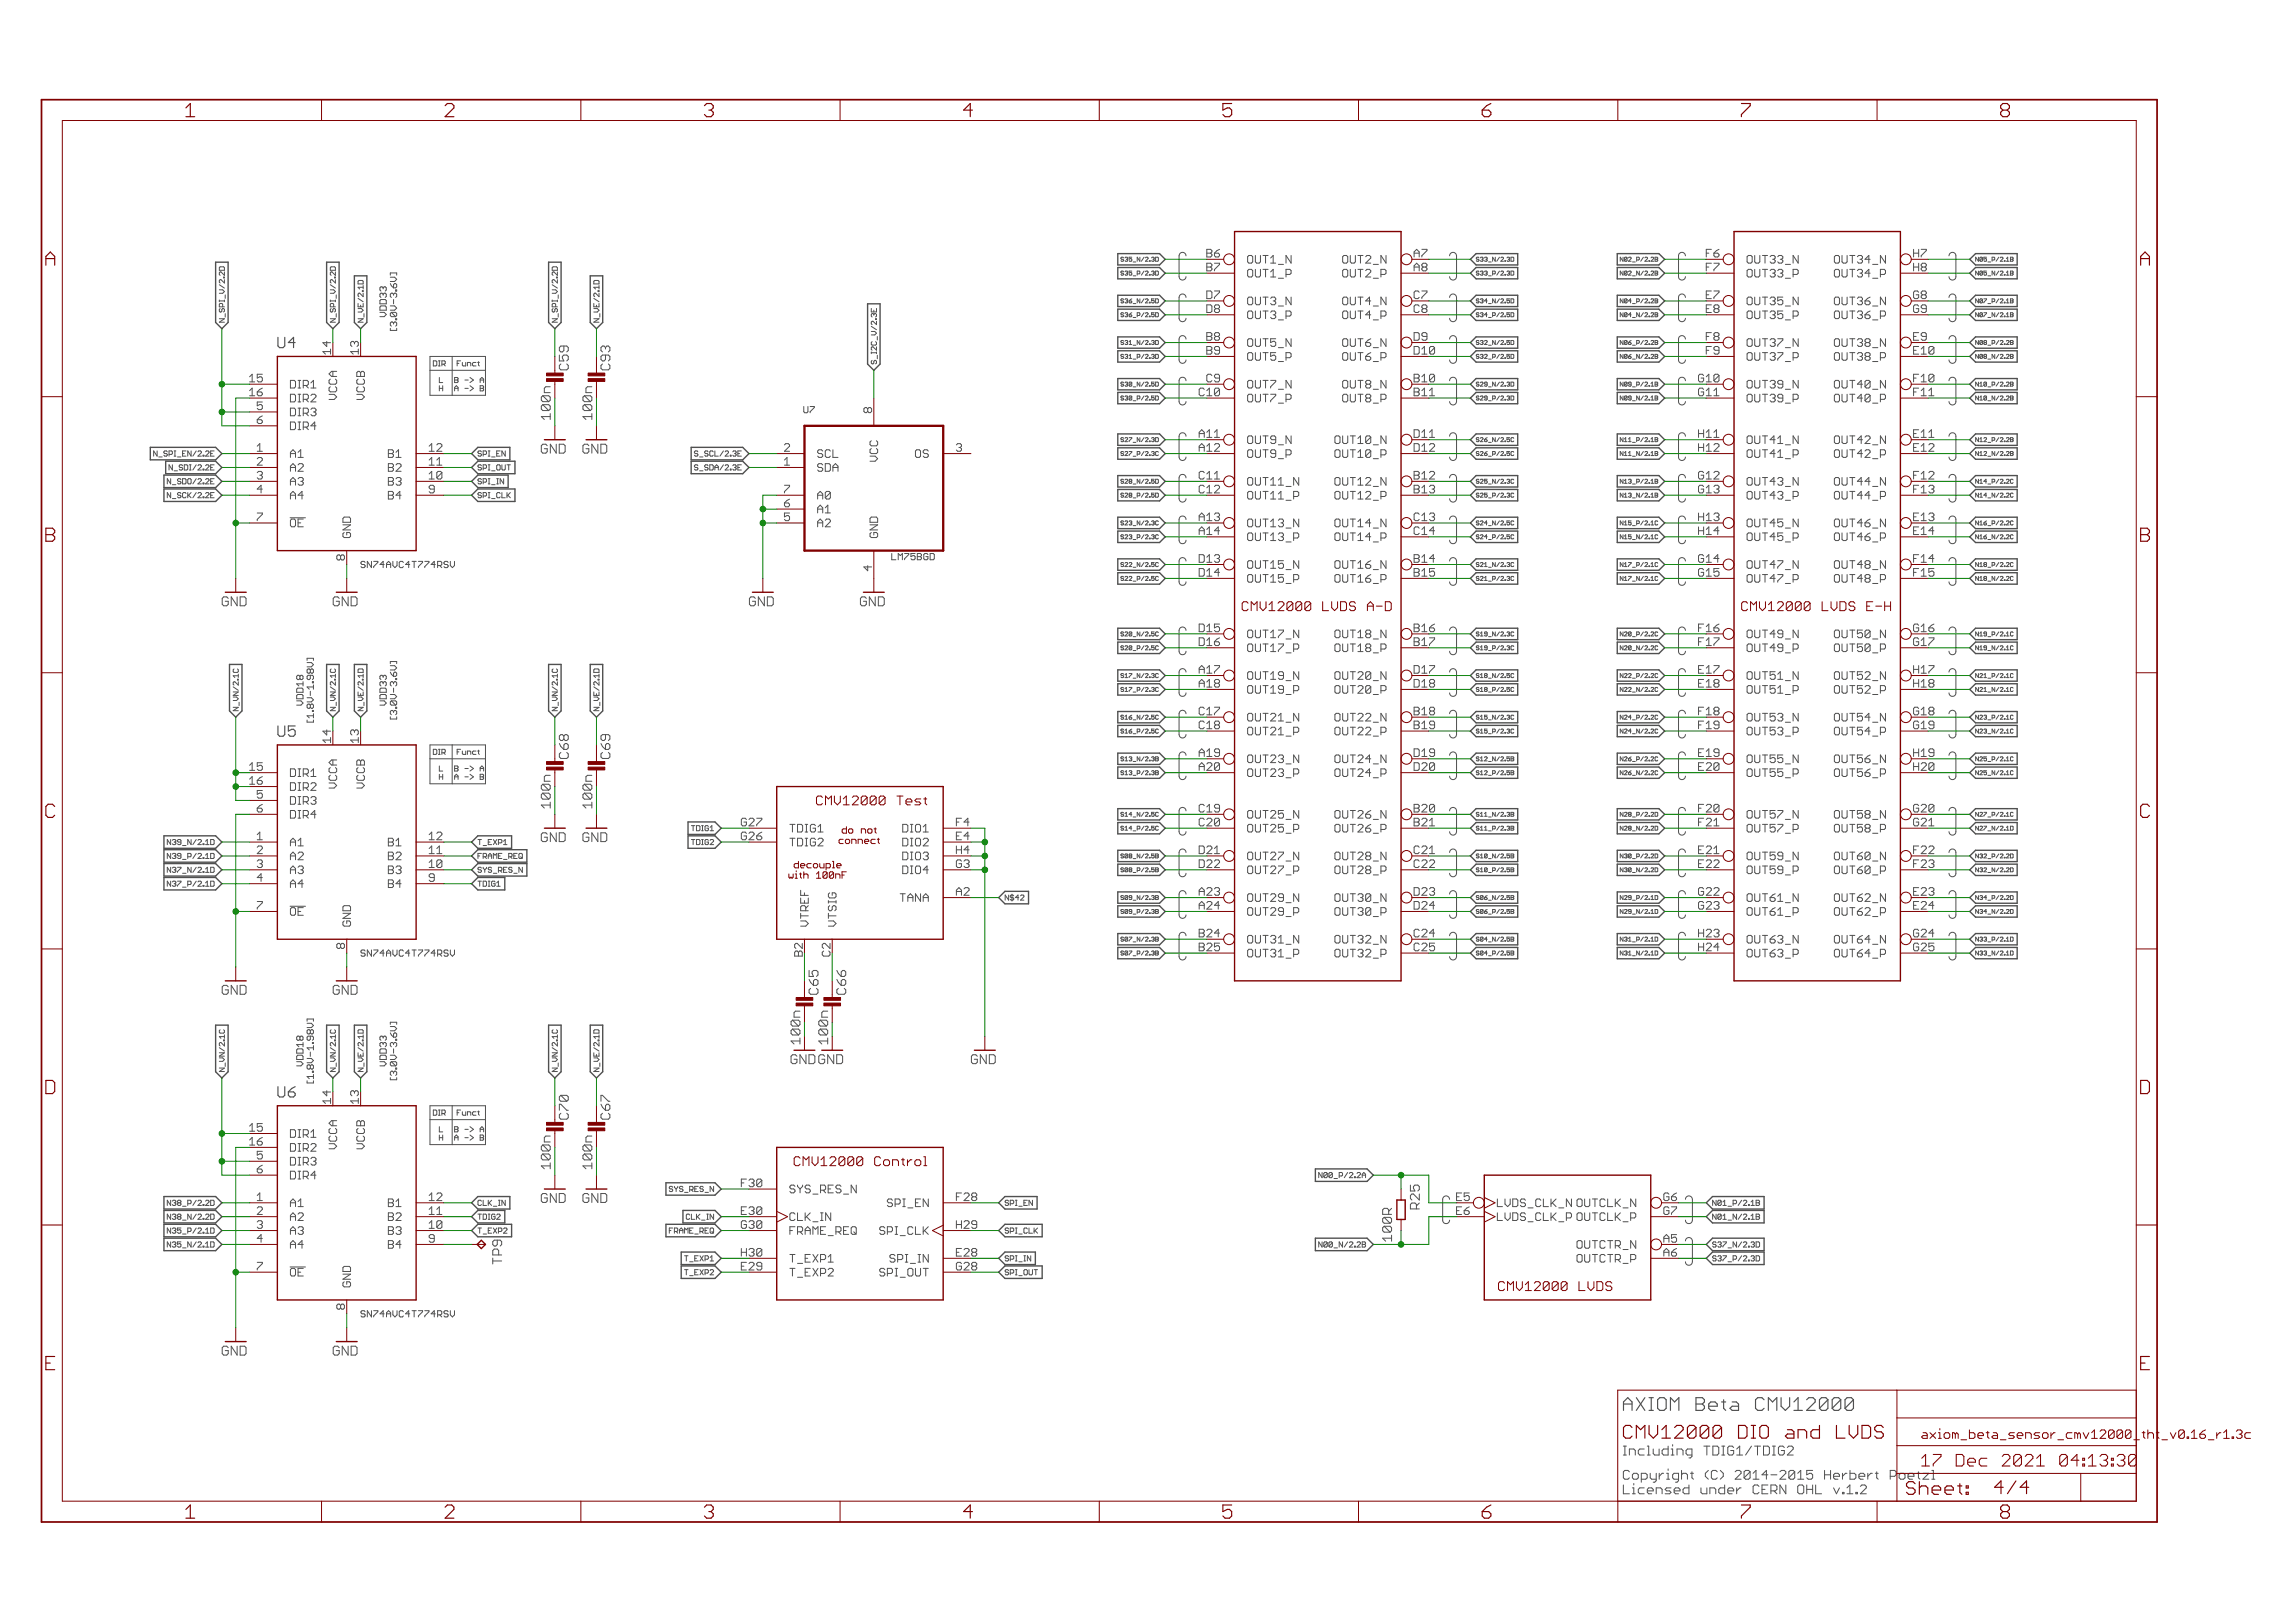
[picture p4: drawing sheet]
<svg xmlns="http://www.w3.org/2000/svg" width="420mm" height="297mm" viewBox="0 0 420 297" stroke-linecap="round" stroke-linejoin="round" font-family="sans-serif">
<defs><g id="words">
<g font-size="3.7" fill="#800000">
<text x="83.3" y="21.4">2</text>
<text x="130.8" y="21.4">3</text>
<text x="273.2" y="21.4">6</text>
<text x="368.1" y="21.4">8</text>
<text x="10.1" y="48.6">A</text>
<text x="393.6" y="48.6">A</text>
<text x="10.1" y="99.2">B</text>
<text x="393.6" y="99.2">B</text>
<text x="10.1" y="149.7">C</text>
<text x="393.6" y="149.7">C</text>
<text x="9.9" y="200.2">D</text>
<text x="393.5" y="200.2">D</text>
</g>
<text font-size="3.6" fill="#505050" x="299" y="258.2">AXIOM Beta CMV12000</text>
<g font-size="3.6" fill="#800000">
<text x="299" y="263.3">CMV12000 DIO and LVDS</text>
<text x="366.9" y="273.5">4/4</text>
</g>
<g font-size="3.2" fill="#800000">
<text x="353.6" y="268.4">17 Dec 2021</text>
<text x="375.2" y="268.4">04:13:30</text>
</g>
<g font-size="2.9" fill="#505050">
<text x="52.6" y="63.7">U4</text>
<text x="52.6" y="134.8">U5</text>
<text x="52.6" y="200.9">U6</text>
</g>
<g font-size="2.5" fill="#505050">
<text x="106" y="67.8" transform="rotate(-90 106 67.8)">C59</text>
<text x="113.6" y="67.8" transform="rotate(-90 113.6 67.8)">C93</text>
<text x="100.9" y="83">GND</text>
<text x="108.5" y="83">GND</text>
<text x="42.5" y="110.9">GND</text>
<text x="62.8" y="110.9">GND</text>
<text x="139" y="110.9">GND</text>
<text x="159.3" y="110.9">GND</text>
<text x="106" y="138.9" transform="rotate(-90 106 138.9)">C68</text>
<text x="113.6" y="138.9" transform="rotate(-90 113.6 138.9)">C69</text>
<text x="100.9" y="154.1">GND</text>
<text x="108.5" y="154.1">GND</text>
<text x="42.5" y="182.1">GND</text>
<text x="62.8" y="182.1">GND</text>
<text x="156.8" y="182.1" transform="rotate(-90 156.8 182.1)">C66</text>
<text x="179.6" y="194.7">GND</text>
<text x="106" y="204.9" transform="rotate(-90 106 204.9)">C70</text>
<text x="113.6" y="204.9" transform="rotate(-90 113.6 204.9)">C67</text>
<text x="100.9" y="220.1">GND</text>
<text x="108.5" y="220.1">GND</text>
<text x="261.8" y="221.3" transform="rotate(-90 261.8 221.3)">R</text>
<text x="261.8" y="219.6" transform="rotate(-90 261.8 219.6)">25</text>
<text x="93.8" y="231.1" transform="rotate(-90 93.8 231.1)">TP9</text>
<text x="42.5" y="248.1">GND</text>
<text x="62.8" y="248.1">GND</text>
<text x="299" y="266.4">Including TDIG1/TDIG2</text>
<text x="299" y="273.5">Licensed under CERN OHL v.1.2</text>
</g>
<g font-size="2.5" fill="#800000">
<text x="102.7" y="76.7" transform="rotate(-90 102.7 76.7)">100n</text>
<text x="110.3" y="76.7" transform="rotate(-90 110.3 76.7)">100n</text>
<text x="230" y="111.8">CMV12000 LVDS A-D</text>
<text x="321.5" y="111.8">CMV12000 LVDS E-H</text>
<text x="102.7" y="147.8" transform="rotate(-90 102.7 147.8)">100n</text>
<text x="110.3" y="147.8" transform="rotate(-90 110.3 147.8)">100n</text>
<text x="152.3" y="147.4">CMV12000 Test</text>
<text x="151.7" y="182.1" transform="rotate(-90 151.7 182.1)">C65</text>
<text x="146.6" y="194.7">GNDGND</text>
<text x="102.7" y="213.8" transform="rotate(-90 102.7 213.8)">100n</text>
<text x="110.3" y="213.8" transform="rotate(-90 110.3 213.8)">100n</text>
<text x="148.6" y="213.4">CMV12000 Control</text>
<text x="276.1" y="236.3">CMV12000 LVDS</text>
<text x="299" y="270.8">Copyright (C) 2014-2015 Herbert Poetzl</text>
</g>
<g font-size="2.5" fill="#008000">
<text x="148.4" y="190.9" transform="rotate(-90 148.4 190.9)">100n</text>
<text x="153.5" y="190.9" transform="rotate(-90 153.5 190.9)">100n</text>
<text x="256.7" y="227.2" transform="rotate(-90 256.7 227.2)">100R</text>
</g>
<g font-size="2.3" fill="#800000">
<text x="353.6" y="263.3">axiom_beta_sensor_cmv12000_</text>
<text x="391.1" y="263.3">tht_v0.16_r1.3c</text>
</g>
<g font-size="2.1" fill="#505050">
<text x="222.7" y="47.1">B6</text>
<text x="260.7" y="47.1">A7</text>
<text x="314.4" y="47.1">F6</text>
<text x="352.1" y="47.1">H7</text>
<text x="222.7" y="49.6">B7</text>
<text x="230.2" y="48.2">OUT1_N</text>
<text x="230.2" y="50.8">OUT1_P</text>
<text x="247.4" y="48.2">OUT2_N</text>
<text x="247.7" y="50.8">OUT2_P</text>
<text x="260.7" y="49.6">A8</text>
<text x="321.7" y="48.2">OUT33_N</text>
<text x="321.7" y="50.8">OUT33_P</text>
<text x="337.5" y="48.2">OUT34_N</text>
<text x="337.8" y="50.8">OUT34_P</text>
<text x="352.1" y="49.6">H8</text>
<text x="222.5" y="54.7">D7</text>
<text x="222.5" y="57.3">D8</text>
<text x="230.2" y="55.8">OUT3_N</text>
<text x="230.2" y="58.4">OUT3_P</text>
<text x="247.4" y="55.8">OUT4_N</text>
<text x="247.7" y="58.4">OUT4_P</text>
<text x="260.7" y="54.7">C7</text>
<text x="260.7" y="57.3">C8</text>
<text x="314.3" y="54.7">E7</text>
<text x="314.3" y="57.3">E8</text>
<text x="321.7" y="55.8">OUT35_N</text>
<text x="321.7" y="58.4">OUT35_P</text>
<text x="337.5" y="55.8">OUT36_N</text>
<text x="337.8" y="58.4">OUT36_P</text>
<text x="352.1" y="54.7">G8</text>
<text x="352.1" y="57.3">G9</text>
<text x="222.7" y="62.3">B8</text>
<text x="222.7" y="64.9">B9</text>
<text x="230.2" y="63.5">OUT5_N</text>
<text x="230.2" y="66">OUT5_P</text>
<text x="247.4" y="63.5">OUT6_N</text>
<text x="247.7" y="66">OUT6_P</text>
<text x="260.7" y="64.9">D10</text>
<text x="260.7" y="62.3">D9</text>
<text x="314.4" y="62.3">F8</text>
<text x="314.4" y="64.9">F9</text>
<text x="321.7" y="63.5">OUT37_N</text>
<text x="321.7" y="66">OUT37_P</text>
<text x="337.5" y="63.5">OUT38_N</text>
<text x="337.8" y="66">OUT38_P</text>
<text x="352.1" y="64.9">E10</text>
<text x="352.1" y="62.3">E9</text>
<text x="47.6" y="70">15</text>
<text x="55" y="71.1">DIR1</text>
<text x="222.7" y="70">C9</text>
<text x="230.2" y="71.1">OUT7_N</text>
<text x="247.4" y="71.1">OUT8_N</text>
<text x="260.7" y="70">B10</text>
<text x="312.6" y="70">G10</text>
<text x="321.7" y="71.1">OUT39_N</text>
<text x="337.5" y="71.1">OUT40_N</text>
<text x="352.1" y="70">F10</text>
<text x="47.6" y="72.5">16</text>
<text x="55" y="73.6">DIR2</text>
<text x="55" y="76.2">DIR3</text>
<text x="161.5" y="75.6" transform="rotate(-90 161.5 75.6)">8</text>
<text x="230.2" y="73.6">OUT7_P</text>
<text x="247.7" y="73.6">OUT8_P</text>
<text x="260.7" y="72.5">B11</text>
<text x="321.7" y="73.6">OUT39_P</text>
<text x="337.8" y="73.6">OUT40_P</text>
<text x="352.1" y="72.5">F11</text>
<text x="55" y="78.7">DIR4</text>
<text x="55" y="83.8">A1</text>
<text x="72.9" y="83.8">B1</text>
<text x="80.4" y="82.7">12</text>
<text x="151.5" y="83.8">SCL</text>
<text x="169.2" y="83.8">OS</text>
<text x="221.4" y="82.7">A12</text>
<text x="230.2" y="81.2">OUT9_N</text>
<text x="230.2" y="83.8">OUT9_P</text>
<text x="246.1" y="81.2">OUT10_N</text>
<text x="246.4" y="83.8">OUT10_P</text>
<text x="260.7" y="80.1">D11</text>
<text x="260.7" y="82.7">D12</text>
<text x="312.7" y="82.7">H12</text>
<text x="321.7" y="81.2">OUT41_N</text>
<text x="321.7" y="83.8">OUT41_P</text>
<text x="337.5" y="81.2">OUT42_N</text>
<text x="337.8" y="83.8">OUT42_P</text>
<text x="352.1" y="80.1">E11</text>
<text x="352.1" y="82.7">E12</text>
<text x="55" y="86.3">A2</text>
<text x="55" y="88.8">A3</text>
<text x="72.9" y="86.3">B2</text>
<text x="72.9" y="88.8">B3</text>
<text x="80.4" y="85.2">11</text>
<text x="80.4" y="87.7">10</text>
<text x="151.5" y="86.3">SDA</text>
<text x="221.3" y="87.7">C11</text>
<text x="230.2" y="88.8">OUT11_N</text>
<text x="246.1" y="88.8">OUT12_N</text>
<text x="260.7" y="87.7">B12</text>
<text x="321.7" y="88.8">OUT43_N</text>
<text x="337.5" y="88.8">OUT44_N</text>
<text x="352.1" y="87.7">F12</text>
<text x="55" y="91.4">A4</text>
<text x="72.9" y="91.4">B4</text>
<text x="151.5" y="91.4">A0</text>
<text x="151.5" y="93.9">A1</text>
<text x="221.4" y="95.4">A13</text>
<text x="230.2" y="91.4">OUT11_P</text>
<text x="246.4" y="91.4">OUT12_P</text>
<text x="260.7" y="90.3">B13</text>
<text x="260.7" y="95.4">C13</text>
<text x="312.6" y="90.3">G13</text>
<text x="312.7" y="95.4">H13</text>
<text x="321.7" y="91.4">OUT43_P</text>
<text x="337.8" y="91.4">OUT44_P</text>
<text x="352.1" y="90.3">F13</text>
<text x="352.1" y="95.4">E13</text>
<text x="55" y="96.5">OE</text>
<text x="151.5" y="96.5">A2</text>
<text x="230.2" y="96.5">OUT13_N</text>
<text x="230.2" y="99">OUT13_P</text>
<text x="246.1" y="96.5">OUT14_N</text>
<text x="246.4" y="99">OUT14_P</text>
<text x="260.7" y="97.9">C14</text>
<text x="321.7" y="96.5">OUT45_N</text>
<text x="321.7" y="99">OUT45_P</text>
<text x="337.5" y="96.5">OUT46_N</text>
<text x="337.8" y="99">OUT46_P</text>
<text x="352.1" y="97.9">E14</text>
<text x="65" y="102.5" transform="rotate(-90 65 102.5)">8</text>
<text x="221.2" y="103">D13</text>
<text x="230.2" y="104.1">OUT15_N</text>
<text x="230.2" y="106.6">OUT15_P</text>
<text x="246.1" y="104.1">OUT16_N</text>
<text x="246.4" y="106.6">OUT16_P</text>
<text x="260.7" y="103">B14</text>
<text x="260.7" y="105.5">B15</text>
<text x="312.6" y="103">G14</text>
<text x="321.7" y="104.1">OUT47_N</text>
<text x="321.7" y="106.6">OUT47_P</text>
<text x="337.5" y="104.1">OUT48_N</text>
<text x="337.8" y="106.6">OUT48_P</text>
<text x="352.1" y="103">F14</text>
<text x="352.1" y="105.5">F15</text>
<text x="221.2" y="118.2">D16</text>
<text x="230.2" y="116.8">OUT17_N</text>
<text x="230.2" y="119.3">OUT17_P</text>
<text x="246.1" y="116.8">OUT18_N</text>
<text x="246.4" y="119.3">OUT18_P</text>
<text x="260.7" y="115.7">B16</text>
<text x="260.7" y="118.2">B17</text>
<text x="313" y="115.7">F16</text>
<text x="313" y="118.2">F17</text>
<text x="321.7" y="116.8">OUT49_N</text>
<text x="321.7" y="119.3">OUT49_P</text>
<text x="337.5" y="116.8">OUT50_N</text>
<text x="337.8" y="119.3">OUT50_P</text>
<text x="352.1" y="115.7">G16</text>
<text x="352.1" y="118.2">G17</text>
<text x="221.4" y="125.8">A18</text>
<text x="230.2" y="124.4">OUT19_N</text>
<text x="246.1" y="124.4">OUT20_N</text>
<text x="260.7" y="123.3">D17</text>
<text x="260.7" y="125.8">D18</text>
<text x="312.9" y="123.3">E17</text>
<text x="312.9" y="125.8">E18</text>
<text x="321.7" y="124.4">OUT51_N</text>
<text x="337.5" y="124.4">OUT52_N</text>
<text x="352.1" y="123.3">H17</text>
<text x="352.1" y="125.8">H18</text>
<text x="230.2" y="126.9">OUT19_P</text>
<text x="246.4" y="126.9">OUT20_P</text>
<text x="260.7" y="130.9">B18</text>
<text x="313" y="130.9">F18</text>
<text x="321.7" y="126.9">OUT51_P</text>
<text x="337.8" y="126.9">OUT52_P</text>
<text x="352.1" y="130.9">G18</text>
<text x="221.3" y="133.4">C18</text>
<text x="230.2" y="132">OUT21_N</text>
<text x="230.2" y="134.6">OUT21_P</text>
<text x="246.1" y="132">OUT22_N</text>
<text x="246.4" y="134.6">OUT22_P</text>
<text x="260.7" y="133.4">B19</text>
<text x="313" y="133.4">F19</text>
<text x="321.7" y="132">OUT53_N</text>
<text x="321.7" y="134.6">OUT53_P</text>
<text x="337.5" y="132">OUT54_N</text>
<text x="337.8" y="134.6">OUT54_P</text>
<text x="352.1" y="133.4">G19</text>
<text x="47.6" y="141.1">15</text>
<text x="47.6" y="143.6">16</text>
<text x="55" y="142.2">DIR1</text>
<text x="221.4" y="141.1">A20</text>
<text x="230.2" y="139.6">OUT23_N</text>
<text x="230.2" y="142.2">OUT23_P</text>
<text x="246.1" y="139.6">OUT24_N</text>
<text x="246.4" y="142.2">OUT24_P</text>
<text x="260.7" y="138.5">D19</text>
<text x="260.7" y="141.1">D20</text>
<text x="312.9" y="138.5">E19</text>
<text x="312.9" y="141.1">E20</text>
<text x="321.7" y="139.6">OUT55_N</text>
<text x="321.7" y="142.2">OUT55_P</text>
<text x="337.5" y="139.6">OUT56_N</text>
<text x="337.8" y="142.2">OUT56_P</text>
<text x="352.1" y="138.5">H19</text>
<text x="352.1" y="141.1">H20</text>
<text x="55" y="144.7">DIR2</text>
<text x="55" y="147.3">DIR3</text>
<text x="55" y="149.8">DIR4</text>
<text x="230.2" y="149.8">OUT25_N</text>
<text x="246.1" y="149.8">OUT26_N</text>
<text x="260.7" y="148.7">B20</text>
<text x="313" y="148.7">F20</text>
<text x="321.7" y="149.8">OUT57_N</text>
<text x="337.5" y="149.8">OUT58_N</text>
<text x="352.1" y="148.7">G20</text>
<text x="55" y="154.9">A1</text>
<text x="72.9" y="154.9">B1</text>
<text x="80.4" y="153.8">12</text>
<text x="137.4" y="151.2">G27</text>
<text x="137.4" y="153.8">G26</text>
<text x="146.4" y="152.3">TDIG1</text>
<text x="146.4" y="154.9">TDIG2</text>
<text x="166.9" y="152.3">DIO1</text>
<text x="166.9" y="154.9">DIO2</text>
<text x="176.9" y="151.2">F4</text>
<text x="176.9" y="153.8">E4</text>
<text x="221.3" y="151.2">C20</text>
<text x="230.2" y="152.3">OUT25_P</text>
<text x="246.4" y="152.3">OUT26_P</text>
<text x="260.7" y="151.2">B21</text>
<text x="313" y="151.2">F21</text>
<text x="321.7" y="152.3">OUT57_P</text>
<text x="337.8" y="152.3">OUT58_P</text>
<text x="352.1" y="151.2">G21</text>
<text x="55" y="157.4">A2</text>
<text x="55" y="160">A3</text>
<text x="72.9" y="157.4">B2</text>
<text x="72.9" y="160">B3</text>
<text x="80.4" y="156.3">11</text>
<text x="80.4" y="158.8">10</text>
<text x="166.9" y="157.4">DIO3</text>
<text x="166.9" y="160">DIO4</text>
<text x="221.2" y="156.3">D21</text>
<text x="230.2" y="157.4">OUT27_N</text>
<text x="230.2" y="160">OUT27_P</text>
<text x="246.1" y="157.4">OUT28_N</text>
<text x="246.4" y="160">OUT28_P</text>
<text x="260.7" y="156.3">C21</text>
<text x="260.7" y="158.8">C22</text>
<text x="312.9" y="156.3">E21</text>
<text x="312.9" y="158.8">E22</text>
<text x="321.7" y="157.4">OUT59_N</text>
<text x="321.7" y="160">OUT59_P</text>
<text x="337.5" y="157.4">OUT60_N</text>
<text x="337.8" y="160">OUT60_P</text>
<text x="352.1" y="156.3">F22</text>
<text x="352.1" y="158.8">F23</text>
<text x="55" y="167.6">OE</text>
<text x="55" y="162.5">A4</text>
<text x="72.9" y="162.5">B4</text>
<text x="166.4" y="165">TANA</text>
<text x="176.9" y="163.9">A2</text>
<text x="221.4" y="163.9">A23</text>
<text x="230.2" y="165">OUT29_N</text>
<text x="230.2" y="167.6">OUT29_P</text>
<text x="246.1" y="165">OUT30_N</text>
<text x="246.4" y="167.6">OUT30_P</text>
<text x="260.7" y="163.9">D23</text>
<text x="260.7" y="166.5">D24</text>
<text x="312.6" y="166.5">G23</text>
<text x="321.7" y="165">OUT61_N</text>
<text x="321.7" y="167.6">OUT61_P</text>
<text x="337.5" y="165">OUT62_N</text>
<text x="337.8" y="167.6">OUT62_P</text>
<text x="352.1" y="163.9">E23</text>
<text x="352.1" y="166.5">E24</text>
<text x="65" y="173.6" transform="rotate(-90 65 173.6)">8</text>
<text x="155" y="169.6" transform="rotate(-90 155 169.6)">VTSIG</text>
<text x="230.2" y="172.7">OUT31_N</text>
<text x="246.1" y="172.7">OUT32_N</text>
<text x="260.7" y="171.5">C24</text>
<text x="312.7" y="171.5">H23</text>
<text x="321.7" y="172.7">OUT63_N</text>
<text x="337.5" y="172.7">OUT64_N</text>
<text x="352.1" y="171.5">G24</text>
<text x="221.4" y="174.1">B25</text>
<text x="230.2" y="175.2">OUT31_P</text>
<text x="246.4" y="175.2">OUT32_P</text>
<text x="260.7" y="174.1">C25</text>
<text x="321.7" y="175.2">OUT63_P</text>
<text x="337.8" y="175.2">OUT64_P</text>
<text x="352.1" y="174.1">G25</text>
<text x="47.6" y="207.1">15</text>
<text x="47.6" y="209.6">16</text>
<text x="55" y="208.2">DIR1</text>
<text x="55" y="210.7">DIR2</text>
<text x="55" y="213.3">DIR3</text>
<text x="55" y="215.8">DIR4</text>
<text x="55" y="220.9">A1</text>
<text x="72.9" y="220.9">B1</text>
<text x="80.4" y="219.8">12</text>
<text x="137.8" y="217.2">F30</text>
<text x="146.4" y="218.4">SYS_RES_N</text>
<text x="164.9" y="220.9">SPI_EN</text>
<text x="176.9" y="219.8">F28</text>
<text x="268.6" y="219.8">E5</text>
<text x="275.9" y="220.9">LVDS_CLK_N OUTCLK_N</text>
<text x="306.4" y="219.8">G6</text>
<text x="55" y="223.4">A2</text>
<text x="55" y="226">A3</text>
<text x="72.9" y="223.4">B2</text>
<text x="72.9" y="226">B3</text>
<text x="80.4" y="222.3">11</text>
<text x="80.4" y="224.9">10</text>
<text x="137.4" y="224.9">G30</text>
<text x="137.7" y="222.3">E30</text>
<text x="146.4" y="223.4">CLK_IN</text>
<text x="146.4" y="226">FRAME_REQ</text>
<text x="176.9" y="224.9">H29</text>
<text x="268.6" y="222.3">E6</text>
<text x="275.9" y="223.4">LVDS_CLK_P</text>
<text x="290.7" y="223.4">OUTCLK_P</text>
<text x="306.4" y="222.3">G7</text>
<text x="306.4" y="227.4">A5</text>
<text x="55" y="233.6">OE</text>
<text x="55" y="228.5">A4</text>
<text x="72.9" y="228.5">B4</text>
<text x="137.4" y="229.9">H30</text>
<text x="137.7" y="232.5">E29</text>
<text x="146.4" y="231.1">T_EXP1</text>
<text x="146.4" y="233.6">T_EXP2</text>
<text x="163.3" y="233.6">SPI_OUT</text>
<text x="165.6" y="231.1">SPI_IN</text>
<text x="176.9" y="229.9">E28</text>
<text x="176.9" y="232.5">G28</text>
<text x="290.2" y="228.5">OUTCTR_N</text>
<text x="290.5" y="231.1">OUTCTR_P</text>
<text x="306.4" y="229.9">A6</text>
<text x="65" y="239.6" transform="rotate(-90 65 239.6)">8</text>
</g>
<g font-size="2.1" fill="#800000">
<text x="62.4" y="64.9" transform="rotate(-90 62.4 64.9)">14</text>
<text x="67.5" y="64.9" transform="rotate(-90 67.5 64.9)">13</text>
<text x="221.3" y="72.5">C10</text>
<text x="312.6" y="72.5">G11</text>
<text x="221.4" y="80.1">A11</text>
<text x="312.7" y="80.1">H11</text>
<text x="312.6" y="87.7">G12</text>
<text x="221.3" y="90.3">C12</text>
<text x="221.4" y="97.9">A14</text>
<text x="312.7" y="97.9">H14</text>
<text x="221.2" y="105.5">D14</text>
<text x="312.6" y="105.5">G15</text>
<text x="221.2" y="115.7">D15</text>
<text x="221.4" y="123.3">A17</text>
<text x="221.3" y="130.9">C17</text>
<text x="62.4" y="136" transform="rotate(-90 62.4 136)">14</text>
<text x="67.5" y="136" transform="rotate(-90 67.5 136)">13</text>
<text x="221.4" y="138.5">A19</text>
<text x="221.3" y="148.7">C19</text>
<text x="221.2" y="158.8">D22</text>
<text x="221.4" y="166.5">A24</text>
<text x="312.6" y="163.9">G22</text>
<text x="221.4" y="171.5">B24</text>
<text x="148.8" y="175.1" transform="rotate(-90 148.8 175.1)">B2</text>
<text x="153.9" y="175.1" transform="rotate(-90 153.9 175.1)">C2</text>
<text x="312.7" y="174.1">H24</text>
<text x="62.4" y="202" transform="rotate(-90 62.4 202)">14</text>
<text x="67.5" y="202" transform="rotate(-90 67.5 202)">13</text>
<text x="163.8" y="226">SPI_CLK</text>
</g>
<g font-size="2.1" fill="#008000">
<text x="176.9" y="156.3">H4</text>
<text x="176.9" y="158.8">G3</text>
</g>
<g font-size="1.8" fill="#505050">
<text x="72.6" y="58.2" transform="rotate(-90 72.6 58.2)">VDD33</text>
<text x="67.9" y="104">SN74AVC4T774RSV</text>
<text x="164.5" y="102.5">LM75BGD</text>
<text x="57.4" y="129.3" transform="rotate(-90 57.4 129.3)">VDD18</text>
<text x="72.6" y="129.3" transform="rotate(-90 72.6 129.3)">VDD33</text>
<text x="67.9" y="175.1">SN74AVC4T774RSV</text>
<text x="57.4" y="195.3" transform="rotate(-90 57.4 195.3)">VDD18</text>
<text x="72.6" y="195.3" transform="rotate(-90 72.6 195.3)">VDD33</text>
<text x="67.9" y="241.1">SN74AVC4T774RSV</text>
</g>
<g font-size="1.8" fill="#800000">
<text x="155.8" y="154.4">connect</text>
<text x="156.5" y="152.5">do not</text>
<text x="146.8" y="160.8">with 100nF</text>
<text x="147.6" y="158.9">decouple</text>
</g>
<g font-size="1.4" fill="#505050">
<text x="81.8" y="67">D</text>
<text x="82.7" y="71.6">H A -&gt; B</text>
<text x="82.9" y="70.1">L B -&gt; A</text>
<text x="82.9" y="67">IR Funct</text>
<text x="31.1" y="83.5">N_SPI_EN/2.2E</text>
<text x="89.3" y="83.5">SPI_EN</text>
<text x="129.9" y="83.5">S_SCL/2.3E</text>
<text x="32.8" y="88.6">N_SDO/2.2E</text>
<text x="33.5" y="86.1">N_SDI/2.2E</text>
<text x="89.3" y="86.1">SPI_OU</text>
<text x="89.3" y="88.6">SPI_IN</text>
<text x="129.6" y="86.1">S_SDA/2.3E</text>
<text x="33.1" y="91.1">N_SCK/2.2E</text>
<text x="89.3" y="91.1">SPI_CLK</text>
<text x="81.8" y="138.1">D</text>
<text x="82.7" y="142.7">H A -&gt; B</text>
<text x="82.9" y="141.2">L B -&gt; A</text>
<text x="82.9" y="138.1">IR Funct</text>
<text x="32.8" y="154.6">N39_N/2.1D</text>
<text x="89.3" y="154.6">T_EXP1</text>
<text x="128.4" y="152.1">TDIG1</text>
<text x="128.4" y="154.6">TDIG2</text>
<text x="32.8" y="159.7">N37_N/2.1D</text>
<text x="33" y="157.2">N39_P/2.1D</text>
<text x="89.3" y="157.2">FRAME_RE</text>
<text x="89.3" y="159.7">SYS_RES_N</text>
<text x="33" y="162.2">N37_P/2.1D</text>
<text x="89.3" y="162.2">TDIG</text>
<text x="185.9" y="164.8">N$4</text>
<text x="81.8" y="204.1">D</text>
<text x="82.7" y="208.7">H A -&gt; B</text>
<text x="82.9" y="207.2">L B -&gt; A</text>
<text x="82.9" y="204.1">IR Funct</text>
<text x="244" y="215.6">N00_P/2.2A</text>
<text x="33" y="220.7">N38_P/2.2D</text>
<text x="89.3" y="220.7">CLK_IN</text>
<text x="124.8" y="218.1">SYS_RES_N</text>
<text x="185.9" y="220.7">SPI_EN</text>
<text x="315.4" y="220.7">N01_P/2.1B</text>
<text x="32.8" y="223.2">N38_N/2.2D</text>
<text x="33" y="225.7">N35_P/2.1D</text>
<text x="89.3" y="225.7">T_EXP2</text>
<text x="89.3" y="223.2">TDIG</text>
<text x="124.1" y="225.7">FRAME_REQ</text>
<text x="127.9" y="223.2">CLK_IN</text>
<text x="185.9" y="225.7">SPI_CLK</text>
<text x="315.4" y="223.2">N01_N/2.1B</text>
<text x="32.8" y="228.3">N35_N/2.1D</text>
<text x="127.6" y="230.8">T_EXP1</text>
<text x="127.6" y="233.3">T_EXP2</text>
<text x="185.9" y="233.3">SPI_OU</text>
<text x="185.9" y="230.8">SPI_IN</text>
<text x="243.8" y="228.3">N00_N/2.2B</text>
<text x="315.4" y="228.3">S37_N/2.3D</text>
<text x="315.4" y="230.8">S37_P/2.3D</text>
</g>
<g font-size="1.1" fill="#505050">
<text x="207.5" y="47.9">S35_N/2.3D</text>
<text x="272.1" y="47.9">S33_N/2.3</text>
<text x="299.1" y="47.9">N02_P/2.2B</text>
<text x="363.5" y="47.9">N05_P/2.1B</text>
<text x="207.6" y="50.4">S35_P/2.3D</text>
<text x="272.1" y="50.4">S33_P/2.3D</text>
<text x="298.9" y="50.4">N02_N/2.2B</text>
<text x="363.5" y="50.4">N05_N/2.1</text>
<text x="207.5" y="55.5">S36_N/2.5D</text>
<text x="207.6" y="58">S36_P/2.5D</text>
<text x="272.1" y="55.5">S34_N/2.5</text>
<text x="272.1" y="58">S34_P/2.5D</text>
<text x="298.9" y="58">N04_N/2.2B</text>
<text x="299.1" y="55.5">N04_P/2.2B</text>
<text x="363.5" y="55.5">N07_P/2.1B</text>
<text x="363.5" y="58">N07_N/2.1</text>
<text x="207.5" y="63.1">S31_N/2.3D</text>
<text x="207.6" y="65.6">S31_P/2.3D</text>
<text x="272.1" y="63.1">S32_N/2.5</text>
<text x="272.1" y="65.6">S32_P/2.5D</text>
<text x="298.9" y="65.6">N06_N/2.2B</text>
<text x="299.1" y="63.1">N06_P/2.2B</text>
<text x="363.5" y="63.1">N08_P/2.2B</text>
<text x="363.5" y="65.6">N08_N/2.2</text>
<text x="207.5" y="70.7">S30_N/2.5D</text>
<text x="272.1" y="70.7">S29_N/2.3</text>
<text x="299.1" y="70.7">N09_P/2.1B</text>
<text x="363.5" y="70.7">N10_P/2.2B</text>
<text x="207.6" y="73.2">S30_P/2.5D</text>
<text x="272.1" y="73.3">S29_P/2.3D</text>
<text x="298.9" y="73.2">N09_N/2.1B</text>
<text x="363.5" y="73.3">N10_N/2.2</text>
<text x="207.5" y="80.9">S27_N/2.3D</text>
<text x="207.7" y="83.4">S27_P/2.3C</text>
<text x="272.1" y="80.9">S26_N/2.5</text>
<text x="272.1" y="83.4">S26_P/2.5C</text>
<text x="298.9" y="83.4">N11_N/2.1B</text>
<text x="299.1" y="80.9">N11_P/2.1B</text>
<text x="363.5" y="80.9">N12_P/2.2B</text>
<text x="363.5" y="83.4">N12_N/2.2</text>
<text x="207.5" y="88.5">S28_N/2.5D</text>
<text x="272.1" y="88.5">S25_N/2.3</text>
<text x="299.1" y="88.5">N13_P/2.1B</text>
<text x="363.5" y="88.5">N14_P/2.2C</text>
<text x="207.6" y="91">S28_P/2.5D</text>
<text x="272.1" y="91">S25_P/2.3C</text>
<text x="298.9" y="91">N13_N/2.1B</text>
<text x="363.5" y="91">N14_N/2.2</text>
<text x="207.6" y="96.1">S23_N/2.3C</text>
<text x="207.7" y="98.6">S23_P/2.3C</text>
<text x="272.1" y="96.1">S24_N/2.5</text>
<text x="272.1" y="98.7">S24_P/2.5C</text>
<text x="298.9" y="98.6">N15_N/2.1C</text>
<text x="299" y="96.1">N15_P/2.1C</text>
<text x="363.5" y="96.1">N16_P/2.2C</text>
<text x="363.5" y="98.7">N16_N/2.2</text>
<text x="207.6" y="103.7">S22_N/2.5C</text>
<text x="207.7" y="106.3">S22_P/2.5C</text>
<text x="272.1" y="103.7">S21_N/2.3</text>
<text x="272.1" y="106.3">S21_P/2.3C</text>
<text x="298.9" y="106.3">N17_N/2.1C</text>
<text x="299" y="103.7">N17_P/2.1C</text>
<text x="363.5" y="103.7">N18_P/2.2C</text>
<text x="363.5" y="106.3">N18_N/2.2</text>
<text x="207.6" y="116.4">S20_N/2.5C</text>
<text x="207.7" y="119">S20_P/2.5C</text>
<text x="272.1" y="116.4">S19_N/2.3</text>
<text x="272.1" y="119">S19_P/2.3C</text>
<text x="298.9" y="119">N20_N/2.2C</text>
<text x="299" y="116.4">N20_P/2.2C</text>
<text x="363.5" y="116.4">N19_P/2.1C</text>
<text x="363.5" y="119">N19_N/2.1</text>
<text x="207.6" y="124">S17_N/2.3C</text>
<text x="272.1" y="124">S18_N/2.5</text>
<text x="299" y="124">N22_P/2.2C</text>
<text x="363.5" y="124">N21_P/2.1C</text>
<text x="207.6" y="131.7">S16_N/2.5C</text>
<text x="207.7" y="126.6">S17_P/2.3C</text>
<text x="272.1" y="126.6">S18_P/2.5C</text>
<text x="272.1" y="131.7">S15_N/2.3</text>
<text x="298.9" y="126.6">N22_N/2.2C</text>
<text x="299" y="131.7">N24_P/2.2C</text>
<text x="363.5" y="126.6">N21_N/2.1</text>
<text x="363.5" y="131.7">N23_P/2.1C</text>
<text x="207.7" y="134.2">S16_P/2.5C</text>
<text x="272.1" y="134.2">S15_P/2.3C</text>
<text x="298.9" y="134.2">N24_N/2.2C</text>
<text x="363.5" y="134.2">N23_N/2.1</text>
<text x="207.6" y="139.3">S13_N/2.3B</text>
<text x="207.8" y="141.8">S13_P/2.3B</text>
<text x="272.1" y="139.3">S12_N/2.5</text>
<text x="272.1" y="141.8">S12_P/2.5B</text>
<text x="298.9" y="141.8">N26_N/2.2C</text>
<text x="299" y="139.3">N26_P/2.2C</text>
<text x="363.5" y="139.3">N25_P/2.1C</text>
<text x="363.5" y="141.8">N25_N/2.1</text>
<text x="207.6" y="149.4">S14_N/2.5C</text>
<text x="272.1" y="149.4">S11_N/2.3</text>
<text x="299" y="149.4">N28_P/2.2D</text>
<text x="363.5" y="149.4">N27_P/2.1C</text>
<text x="207.7" y="152">S14_P/2.5C</text>
<text x="272.1" y="152">S11_P/2.3B</text>
<text x="298.8" y="152">N28_N/2.2D</text>
<text x="363.5" y="152">N27_N/2.1</text>
<text x="207.6" y="157.1">S08_N/2.5B</text>
<text x="207.8" y="159.6">S08_P/2.5B</text>
<text x="272.1" y="157.1">S10_N/2.5</text>
<text x="272.1" y="159.6">S10_P/2.5B</text>
<text x="298.8" y="159.6">N30_N/2.2D</text>
<text x="299" y="157.1">N30_P/2.2D</text>
<text x="363.5" y="157.1">N32_P/2.2D</text>
<text x="363.5" y="159.6">N32_N/2.2</text>
<text x="207.6" y="164.7">S09_N/2.3B</text>
<text x="207.8" y="167.2">S09_P/2.3B</text>
<text x="272.1" y="164.7">S06_N/2.5</text>
<text x="272.1" y="167.2">S06_P/2.5B</text>
<text x="298.8" y="167.2">N29_N/2.1D</text>
<text x="299" y="164.7">N29_P/2.1D</text>
<text x="363.5" y="164.7">N34_P/2.2D</text>
<text x="363.5" y="167.2">N34_N/2.2</text>
<text x="207.6" y="172.3">S07_N/2.3B</text>
<text x="272.1" y="172.3">S04_N/2.5</text>
<text x="299" y="172.3">N31_P/2.1D</text>
<text x="363.5" y="172.3">N33_P/2.1D</text>
<text x="207.8" y="174.8">S07_P/2.3B</text>
<text x="272.1" y="174.8">S04_P/2.5B</text>
<text x="298.8" y="174.8">N31_N/2.1D</text>
<text x="363.5" y="174.8">N33_N/2.1</text>
</g>
</g></defs>
<g fill="none" stroke="#505050" stroke-width=".18">
<path d="M40.2 58.3h.9l-.9 .7h.9M40.2 55.1h.9M40.2 53h.6l.3 .4-.3 .3h-.6M40.2 54.9v.3M40.2 52.1l.9 .6M40.3 56.5l-.1 .1v.3l.1 .2 .3-.2v-.3l.2-.1 .3 .1v.3l-.2 .2M40.3 48.8h.6l.2 .2v.5h-.9v-.5zM40.8 56.2v-.5l-.2-.2h-.3l-.1 .2v.5h.9M40.9 50.7h.2v.2h-.2zM41.1 51.2v.6l-.8-.6-.1 .1v.3l.1 .2M41.1 49.8v.6l-.7-.6-.2 .1v.3l.1 .2M41.1 54.9v.3"/>
<path d="M41.2 54v.6M41.2 57.4v.6M60.5 58.3h.9l-.9 .7h.9M60.5 55.1h.9M60.5 54.9v.3M60.5 53h.6l.3 .4-.3 .3h-.6M60.5 52.1l.9 .6M60.6 56.5l-.1 .1v.3l.1 .2 .3-.2v-.3l.2-.1 .3 .1v.3l-.1 .2M60.6 48.8h.7l.1 .2v.5h-.9v-.5zM61.1 56.2v-.5l-.2-.2h-.3l-.1 .2v.5h.9M61.3 50.7h.1v.2h-.1zM61.4 49.8v.6l-.6-.6-.3 .1v.3l.1 .2"/>
<path d="M61.4 51.2v.6l-.8-.6-.1 .1v.3l.1 .2M61.4 54.9v.3M61.6 54v.6M61.6 57.4v.6M65.6 58.3h.9l-.9 .7h.9M65.6 56.5h.6l.3 .3-.3 .3h-.6M65.6 55.5v.7h.9v-.7M65.6 54.6l.9 .6M65.7 51.3h.6l.2 .2v.5h-.9v-.5zM66 55.9v.3M66.3 53.2h.2v.2h-.2zM66.5 53.7v.6l-.7-.6-.2 .1v.3l.1 .2"/>
<path d="M66.5 52.3v.6M66.5 52.6h-.9l.2 .3M66.6 57.4v.6M69.6 57.2h.7l.4 .4-.4 .4h-.7M70.1 53.8l-.2-.1-.3 .1v.5l.1 .1M70.1 52.7l-.2-.2-.3 .2v.4l.1 .2M70.1 53.8l.2-.1 .4 .1M70.1 52.7v.2M70.1 53.8v.2M70.1 52.7l.2-.2 .4 .2M70.7 56.2l-.2-.2h-.8l-.1 .2v.6h1.1M70.7 55l-.2-.2h-.8l-.1 .2v.6h1.1"/>
<path d="M70.7 54.3l-.2 .1M70.7 53.1l-.2 .2M71.5 50.4v-.4h1.1v.4M71.5 50.7h.7l.4 .4-.4 .4M72.1 59.1l.1-.2 .4 .2v.4l-.2 .2M72.1 59.1l-.3-.2-.3 .2v.4l.1 .2M72.1 59.1v.2M101.1 58.3h.9l-.9 .7h.9M101.1 55.1h.9M101.1 53h.6l.3 .4-.3 .3h-.6M101.1 49l.2-.2h.6l.1 .2v.5h-.9zM101.1 54.9v.3"/>
<path d="M101.1 52.1l.9 .6M101.3 56.5l-.2 .1v.3l.2 .2 .3-.2v-.3l.1-.1 .3 .1v.3l-.1 .2M101.7 56.2v-.5l-.1-.2h-.3l-.2 .2v.5h.9M101.9 50.7h.1v.2h-.1zM102 51.2v.6l-.7-.6-.2 .1v.3l.2 .2M102 49.8v.6l-.6-.6-.3 .1v.3l.2 .2M102 54.9v.3M102.2 54v.6M102.2 57.4v.6M108.7 58.3h1l-1 .7h1M108.7 56.5h.6l.4 .3-.4 .3h-.6M108.7 55.5v.7h1v-.7"/>
<path d="M108.7 51.5l.2-.2h.6l.2 .2v.5h-1zM108.7 54.6l1 .6M109.2 55.9v.3M109.5 53.2h.2v.2h-.2zM109.7 53.7v.6l-.7-.6-.3 .1v.3l.2 .2M109.7 52.6h-1l.3 .3M109.7 52.3v.6M109.8 57.4v.6M159.5 56.5v.6h1v-.6M159.5 59.7l1 .6M160 56.8v.3M160 57.6v.1"/>
<path d="M160 57.6l-.2-.2-.3 .2 .2 .4M160 57.6l.1-.2 .4 .2v.2l-.2 .2M160.3 58.3h.2v.2h-.2zM160.5 58.8v.6l-.7-.6-.3 .1v.4l.2 .1M205.7 47.2l-.1-.1-.4 .1 .1 .3 .4 .1-.1 .2-.4-.1M205.7 54.8l-.1-.1-.4 .1 .1 .3 .4 .1-.1 .2-.4-.1M205.7 49.7l-.1-.1-.4 .1 .1 .3 .4 .1-.1 .3-.4-.2M205.7 57.4l-.1-.2-.4 .2 .1 .2 .4 .1-.1 .3-.4-.2M206 47.2l.3-.1 .1 .1-.1 .3M206 49.7l.3-.1 .1 .1-.1 .3M206 54.8l.3-.1 .1 .1-.1 .3M206 57.4l.3-.2 .1 .2-.1 .2"/>
<path d="M206.2 47.5h.1M206.2 50h.1M206.2 57.6h.1M206.2 55.1h.1M206.3 50l.1 .1-.1 .3-.3-.2M206.3 57.6l.1 .1-.1 .3-.3-.2M206.3 47.5l.1 .1-.1 .2-.3-.1M206.3 55.1l.1 .1-.1 .2-.3-.1M206.7 47.7l.1 .1 .4-.1M206.7 55.1l.1 .3 .4-.1M206.7 57.6h.4l.1 .2-.4 .2zM206.7 55.1l.5 .1"/>
<path d="M207.2 47.1h-.5v.4l.2-.2 .3 .2M207.2 49.6h-.5v.4l.2-.1 .3 .1-.1 .4-.4-.2M207.2 57.2l-.5 .4M207.2 54.7l-.5 .4M217.1 54.4a.63 .63 0 0 0-.6-.6 .63 .63 0 0 0-.6 .6v3.9a.63 .63 0 0 0 .6 .6 .63 .63 0 0 0 .6-.6M217.1 46.8a.63 .63 0 0 0-.6-.6 .63 .63 0 0 0-.6 .6v3.8a.63 .63 0 0 0 .6 .7 .63 .63 0 0 0 .6-.7M220.9 45.6h.7l.3 .3v.2l-.3 .2 .3 .3v.2l-.3 .2h-.7zM220.9 48.2h.7l.3 .2v.2l-.3 .3 .3 .2v.2l-.3 .3h-.7zM220.9 53.3h.7l.3 .2v.9l-.3 .3h-.7zM220.9 55.8h.7l.3 .2v1l-.3 .2h-.7zM220.9 46.3h.7M220.9 48.9h.7"/>
<path d="M228.6 46.8h.5l.2 .2v.9l-.2 .3h-.5l-.2-.3v-.9zM228.6 49.3h.5l.2 .2v1l-.2 .2h-.5l-.2-.2v-1zM228.6 54.4h.5l.2 .2v.9l-.2 .3h-.5l-.2-.3v-.9zM228.6 56.9h.5l.2 .2v1l-.2 .2h-.5l-.2-.2v-1zM246 46.8h.5l.2 .2v.9l-.2 .3h-.5l-.2-.3v-.9zM246 49.3h.5l.2 .2v1l-.2 .2h-.5l-.2-.2v-1zM246 54.4h.5l.2 .2v.9l-.2 .3h-.5l-.2-.3v-.9zM246 56.9h.5l.2 .2v1l-.2 .2h-.5l-.2-.2v-1zM258.9 46.3h.9M258.9 48.9h.9M258.9 47v-.9l.5-.5 .4 .5v.9M258.9 49.6v-1l.5-.4 .4 .4v1"/>
<path d="M259.8 53.5l-.2-.2h-.5l-.2 .2v.9l.2 .3h.5l.2-.3M259.8 56l-.2-.2h-.5l-.2 .2v1l.2 .2h.5l.2-.2M265.4 46.8a.63 .63 0 0 1 .6-.6 .63 .63 0 0 1 .7 .6v3.8a.63 .63 0 0 1-.7 .7 .63 .63 0 0 1-.6-.7M265.4 54.4a.63 .63 0 0 1 .6-.6 .63 .63 0 0 1 .7 .6v3.9a.63 .63 0 0 1-.7 .6 .63 .63 0 0 1-.6-.6M270.8 47.2l-.2-.1-.3 .1 .1 .3 .4 .1-.2 .2-.3-.1M270.8 49.7l-.4-.1-.1 .3 .3 .1 .2 .2-.2 .2-.3-.2M270.8 54.8l-.4-.1-.1 .2 .3 .2 .2 .2-.2 .1-.3-.1M270.8 57.4l-.4-.2-.1 .3 .3 .1 .2 .2-.2 .2-.3-.2M271 47.2l.4-.1 .1 .1-.1 .3M271 49.7l.4-.1 .1 .1-.1 .3M271 57.4l.4-.2 .1 .2-.1 .2M271 54.8l.4-.1 .1 .1-.1 .3"/>
<path d="M271.3 47.5h.1M271.3 50h.1M271.3 57.6h.1M271.3 55.1h.1M271.4 47.5l.1 .1-.1 .2-.4-.1M271.4 50l.1 .1-.1 .3-.4-.2M271.4 57.6l.1 .1-.1 .3-.4-.2M271.4 55.1l.1 .1-.1 .2-.4-.1M297.1 47.1v.7l-.5-.7v.7M297.1 49.6v.8l-.5-.8v.8M297.1 54.7v.7l-.5-.7v.7M297.1 57.2v.8l-.5-.8v.8"/>
<path d="M297.9 49.7v.5l-.1 .2-.4-.2M297.9 57.4v.4l-.1 .2-.4-.2M297.9 47.2l-.1-.1-.4 .1v.5M297.9 47.2v.5l-.1 .1-.4-.1M297.9 49.7l-.1-.1-.4 .1v.5M297.9 57.4l-.1-.2-.4 .2v.4M297.9 54.8v.5l-.1 .1-.4-.1M297.9 54.8l-.1-.1-.4 .1v.5M297.9 47.2l-.5 .5M297.9 49.7l-.5 .5M297.9 54.8l-.5 .5M297.9 57.4l-.5 .4"/>
<path d="M298.1 47.2l.2-.1 .3 .1-.5 .6h.5M298.1 49.7l.2-.1 .3 .1-.5 .7h.5M298.6 57.6h-.5l.4-.4v.8M298.6 55.1h-.5l.4-.4v.7M308.6 46.8a.63 .63 0 0 0-.7-.6 .63 .63 0 0 0-.6 .6v3.8a.63 .63 0 0 0 .6 .7 .63 .63 0 0 0 .7-.7M308.6 54.4a.63 .63 0 0 0-.7-.6 .63 .63 0 0 0-.6 .6v3.9a.63 .63 0 0 0 .6 .6 .63 .63 0 0 0 .7-.6M312.4 46.3h.4M312.4 48.9h.4M312.4 54h.4M312.4 56.5h.4M313.3 45.6h-.9v1.4M313.3 48.2h-.9v1.4"/>
<path d="M313.3 55.8h-.9v1.4h.9M313.3 53.3h-.9v1.4h.9M313.8 46.3h.7M313.8 48.2h.9v.2l-.9 .9v.3M313.8 46.3v.5l.2 .2M314.2 45.9l-.4 .4M320.1 46.8h.4l.3 .2v.9l-.3 .3h-.4l-.3-.3v-.9zM320.1 49.3h.4l.3 .2v1l-.3 .2h-.4l-.3-.2v-1zM320.1 54.4h.4l.3 .2v.9l-.3 .3h-.4l-.3-.3v-.9zM320.1 56.9h.4l.3 .2v1l-.3 .2h-.4l-.3-.2v-1zM336.1 46.8h.4l.3 .2v.9l-.3 .3h-.4l-.3-.3v-.9zM336.1 49.3h.4l.3 .2v1l-.3 .2h-.4l-.3-.2v-1z"/>
<path d="M336.1 54.4h.4l.3 .2v.9l-.3 .3h-.4l-.3-.3v-.9zM336.1 56.9h.4l.3 .2v1l-.3 .2h-.4l-.3-.2v-1zM350.3 46.3h1M350.3 48.9h1M350.3 45.6v1.4M350.3 48.2v1.4M351.3 56l-.3-.2h-.4l-.3 .2v1l.3 .2h.4l.3-.2v-.5h-.5M351.3 53.5l-.3-.2h-.4l-.3 .2v.9l.3 .3h.4l.3-.3v-.4h-.5M351.3 45.6v1.4M351.3 48.2v1.4M356.8 54.4a.63 .63 0 0 1 .6-.6 .63 .63 0 0 1 .7 .6v3.9a.63 .63 0 0 1-.7 .6 .63 .63 0 0 1-.6-.6M356.8 46.8a.63 .63 0 0 1 .6-.6 .63 .63 0 0 1 .7 .6v3.8a.63 .63 0 0 1-.7 .7 .63 .63 0 0 1-.6-.7"/>
<path d="M362.2 47.1v.7l-.5-.7v.7M362.2 49.6v.8l-.5-.8v.8M362.2 54.7v.7l-.5-.7v.7M362.2 57.2v.8l-.5-.8v.8M362.9 49.7l-.4 .5M362.9 47.2l-.1-.1-.3 .1v.5M362.9 47.2v.5l-.1 .1-.3-.1M362.9 49.7l-.1-.1-.3 .1v.5M362.9 49.7v.5l-.1 .2-.3-.2M362.9 57.4l-.1-.2-.3 .2v.4M362.9 57.4v.4l-.1 .2-.3-.2M362.9 54.8v.5l-.1 .1-.3-.1"/>
<path d="M362.9 54.8l-.1-.1-.3 .1v.5M362.9 47.2l-.4 .5M362.9 54.8l-.4 .5M362.9 57.4l-.4 .4M363.2 57.2h.5M363.2 54.7h.5M363.2 47.7l.1 .1M363.2 50.2l.1 .2M363.7 47.1h-.5v.4l.3-.2M363.7 49.6h-.5v.4l.3-.1M363.7 54.8l-.5 .6M363.7 57.4l-.5 .6"/>
<path d="M45.7 72.4h.9M45.7 69.9h.9M45.7 69l.5-.5v1.4M45.7 71.5l.5-.5v1.4M47.1 76.8h.7l.2 .2v.3l-.2 .2h-.5l-.2-.2zM48 73.6h-.9v.7l.5-.3h.2l.2 .3v.4l-.2 .3h-.5l-.2-.3M48 76.1l-.4 .2-.5 .5M53.2 72.2h.7l.2 .2v.9l-.2 .3h-.7zM53.2 69.6h.7l.2 .2v1l-.2 .2h-.7zM53.2 74.7h.7l.2 .2v1l-.2 .2h-.7zM53.2 77.2h.7l.2 .3v.9l-.2 .2h-.7zM59.8 62.5v.9l-.7-.7h1.4"/>
<path d="M60.2 72.2h1l.4 .4-.4 .5h-1M60.5 64.3h-1.4l.5 .5M60.9 68v.9M61.4 70.8l.2 .2v.5l-.2 .2h-.9M61.4 69.4l.2 .2v.5l-.2 .2h-.9M61.6 68h-.9l-.5 .4 .5 .5h.9M64.9 62.7l-.2-.2h-.3l-.2 .2v.5l.2 .2M64.9 62.7v.2M65.3 72.2h1l.4 .4-.4 .5h-1M65.3 68.2l.3-.2h.2l.2 .2 .3-.2h.2l.2 .2v.7h-1.4zM65.4 62.5h-.3l-.2 .2M65.6 70.8l-.3 .2v.5l.3 .2h.9l.2-.2v-.5l-.2-.2"/>
<path d="M65.6 69.4l-.3 .2v.5l.3 .2h.9l.2-.2v-.5l-.2-.2M65.6 64.3h-1.4l.5 .5M66 68.2v.7M71.5 60.1v.4h1.1v-.4M78.7 65.2h10.2v7.1h-10.2zM78.7 67.8h10.2M79.3 66h.5l.2 .2v.6l-.2 .2h-.5zM80.3 67h.3M80.3 66h.3M80.4 66v1M80.4 69.1v.9h.6M80.4 70.6v.9"/>
<path d="M80.4 71.1h.6M81 70.6v.9M81.2 66.7l.3 .3M81.5 66.2l-.1-.2h-.5v1M81.5 66.5l-.1 .2h-.5M82.8 65.2v7.1M99.1 72.7l.3-.3 1.1 1.1h-1.1l-.3-.3zM99.1 74.3l.3-.2 1.1 1h-1.1l-.3-.2zM99.4 74.1h1.1M99.4 72.4h1.1M99.9 70.8l-.2 .3v.8h1M100.7 76.2h-1.6l.6 .6"/>
<path d="M102.4 65v1.1h.8l-.2-.6v-.3l.2-.2M102.7 66.6l-.3 .3v.5l.3 .3h1.1M103.8 63.3h-1.1l-.3 .3v.6l.3 .2h.3l.2-.2M106.7 72.7l.3-.3 1.1 1.1h-1.1l-.3-.3zM106.7 74.3l.3-.2 1.1 1h-1.1l-.3-.2zM107 74.1h1.1M107 72.4h1.1M107.5 70.8l-.2 .3v.8h1.1M108.4 76.2h-1.7l.6 .6M110.3 66.6l-.3 .3v.5l.3 .3h1.1M110.8 63.6l-.2-.3h-.3l-.3 .3v.6l.3 .2M111.4 65h-1.1l-.3 .2v.6l.3 .3h.3l.2-.3"/>
<path d="M147.2 74.4v1l.1 .1h.4l.2-.1v-1M148.3 74.4h.8v.2l-.8 .8v.1M158.9 74.8l-.3-.2h-.2l-.2 .2v.5l.2 .2h.2l.3-.2M158.9 75.3l.2 .2h.2M158.9 74.8v.5M159.3 74.6h-.2l-.2 .2M159.5 64.4v.3M159.5 64.6h1M159.5 60.7h.6l.4 .3-.4 .3h-.6M159.7 66l-.2 .1v.3l.2 .2 .3-.2v-.3l.1-.1 .4 .1v.3l-.2 .2M159.7 62.5l-.2 .2v.3l.2 .2h.6l.2-.2v-.3l-.2-.2M160.5 63.5v.6l-.7-.6-.3 .1v.3l.2 .2"/>
<path d="M160.5 64.4v.3M160.6 61.6v.6M160.6 65v.7M205.7 65l-.1-.1-.4 .1 .1 .2 .4 .2-.1 .2-.4-.1M205.7 72.6l-.1-.1-.4 .1 .1 .3 .4 .1-.1 .2-.4-.1M205.7 62.4l-.1-.1-.4 .1 .1 .3 .4 .1-.1 .3-.4-.2M205.7 70.1l-.1-.2-.4 .2 .1 .2 .4 .1-.1 .3-.4-.2M206 72.6l.3-.1 .1 .1-.1 .3M206 62.4l.3-.1 .1 .1-.1 .3M206 65l.3-.1 .1 .1-.1 .2M206 70.1l.3-.2 .1 .2-.1 .2M206.2 65.2h.1"/>
<path d="M206.2 70.3h.1M206.2 62.7h.1M206.2 72.9h.1M206.3 65.2l.1 .2-.1 .2-.3-.1M206.3 62.7l.1 .1-.1 .3-.3-.2M206.3 70.3l.1 .1-.1 .3-.3-.2M206.3 72.9l.1 .1-.1 .2-.3-.1M206.7 63.1h.5M206.7 62.6l.2-.3v.8M206.7 65.1l.2-.2v.7M206.7 65.6h.5M206.7 70.5l.1 .2 .4-.2"/>
<path d="M206.8 69.9l.4 .2-.5 .4zM207.2 72.6l-.4-.1-.1 .6M207.2 72.6l-.5 .5M207.2 72.6v.5l-.1 .1-.4-.1M217.1 79.8a.63 .63 0 0 0-.6-.6 .63 .63 0 0 0-.6 .6v3.9a.63 .63 0 0 0 .6 .6 .63 .63 0 0 0 .6-.6M217.1 69.7a.63 .63 0 0 0-.6-.7 .63 .63 0 0 0-.6 .7v3.8a.63 .63 0 0 0 .6 .6 .63 .63 0 0 0 .6-.6M217.1 62.1a.63 .63 0 0 0-.6-.7 .63 .63 0 0 0-.6 .7v3.8a.63 .63 0 0 0 .6 .6 .63 .63 0 0 0 .6-.6M219.5 79.4h1M220.5 71.3l-.3-.3h-.4l-.3 .3v.9l.3 .2h.4l.3-.2M220.9 60.9h.7l.3 .2v.2l-.3 .3 .3 .2v.2l-.3 .3h-.7zM220.9 63.4h.7l.3 .2v.3l-.3 .2 .3 .2v.3l-.3 .2h-.7zM220.9 61.6h.7"/>
<path d="M220.9 64.1h.7M221.9 68.7l-.3-.2h-.4l-.3 .2v1l.3 .2h.4l.3-.2M228.6 62h.5l.2 .2v1l-.2 .2h-.5l-.2-.2v-1zM228.6 64.5h.5l.2 .3v.9l-.2 .2h-.5l-.2-.2v-.9zM228.6 69.6h.5l.2 .2v1l-.2 .2h-.5l-.2-.2v-1zM228.6 72.2h.5l.2 .2v.9l-.2 .3h-.5l-.2-.3v-.9zM228.6 79.8h.5l.2 .2v.9l-.2 .3h-.5l-.2-.3v-.9zM246 62h.5l.2 .2v1l-.2 .2h-.5l-.2-.2v-1zM246 64.5h.5l.2 .3v.9l-.2 .2h-.5l-.2-.2v-.9zM246 69.6h.5l.2 .2v1l-.2 .2h-.5l-.2-.2v-1zM246 72.2h.5l.2 .2v.9l-.2 .3h-.5l-.2-.3v-.9zM258.9 71h.7l.2 .3v.2l-.2 .2 .2 .3v.2l-.2 .2h-.7z"/>
<path d="M258.9 60.9h.7l.2 .2v.9l-.2 .3h-.7zM258.9 63.4h.7l.2 .2v1l-.2 .2h-.7zM258.9 68.5h.7l.2 .2v.3l-.2 .2 .2 .2v.3l-.2 .2h-.7zM258.9 78.7h.7l.2 .2v.9l-.2 .3h-.7zM258.9 69.2h.7M258.9 71.7h.7M265.4 62.1a.63 .63 0 0 1 .6-.7 .63 .63 0 0 1 .7 .7v3.8a.63 .63 0 0 1-.7 .6 .63 .63 0 0 1-.6-.6M265.4 69.7a.63 .63 0 0 1 .6-.7 .63 .63 0 0 1 .7 .7v3.8a.63 .63 0 0 1-.7 .6 .63 .63 0 0 1-.6-.6M265.4 79.8a.63 .63 0 0 1 .6-.6 .63 .63 0 0 1 .7 .6v3.9a.63 .63 0 0 1-.7 .6 .63 .63 0 0 1-.6-.6M270.8 65l-.4-.1-.1 .2 .3 .1 .2 .3-.2 .1-.3-.1M270.8 72.6l-.4-.1-.1 .2 .3 .2 .2 .2-.2 .1-.3-.1M270.8 70.1l-.4-.2-.1 .3 .3 .1 .2 .2-.2 .2-.3-.2"/>
<path d="M270.8 62.4l-.4-.1-.1 .3 .3 .1 .2 .2-.2 .2-.3-.2M271 72.6l.1-.1 .4 .1-.5 .6h.5M271 62.4l.4-.1 .1 .1-.1 .3M271 65l.4-.1 .1 .1-.1 .2M271 70.1l.1-.2 .4 .2-.5 .6h.5M271.3 65.2h.1M271.3 62.7h.1M271.4 62.7l.1 .1-.1 .3-.4-.2M271.4 65.2l.1 .2-.1 .2-.4-.1M297.1 62.3v.8l-.5-.8v.8M297.1 64.9v.7l-.5-.7v.7M297.1 69.9v.8l-.5-.8v.8"/>
<path d="M297.1 72.5v.7l-.5-.7v.7M297.9 72.6l-.1-.1-.4 .1v.5M297.9 62.4l-.1-.1-.4 .1v.5M297.9 62.4v.5l-.1 .2-.4-.2M297.9 65l-.1-.1-.4 .1v.5M297.9 65v.5l-.1 .1-.4-.1M297.9 70.1v.4l-.1 .2-.4-.2M297.9 72.6v.5l-.1 .1-.4-.1M297.9 70.1l-.1-.2-.4 .2v.4M297.9 62.4l-.5 .5M297.9 65l-.5 .5M297.9 70.1l-.5 .4"/>
<path d="M297.9 72.6l-.5 .5M298.1 65.2h.4l.1 .3-.3 .1zM298.1 62.7h.4l.1 .2-.3 .2zM298.6 72.9l-.5-.2 .2-.2 .3 .1v.5l-.1 .1-.4-.1M298.6 70.3l-.5-.1 .2-.3 .3 .2v.4l-.1 .2-.4-.2M298.6 62.3l-.5 .4M298.6 64.9l-.5 .3M308.6 62.1a.63 .63 0 0 0-.7-.7 .63 .63 0 0 0-.6 .7v3.8a.63 .63 0 0 0 .6 .6 .63 .63 0 0 0 .7-.6M308.6 69.7a.63 .63 0 0 0-.7-.7 .63 .63 0 0 0-.6 .7v3.8a.63 .63 0 0 0 .6 .6 .63 .63 0 0 0 .7-.6M308.6 79.8a.63 .63 0 0 0-.7-.6 .63 .63 0 0 0-.6 .6v3.9a.63 .63 0 0 0 .6 .6 .63 .63 0 0 0 .7-.6M311 79.4h.9M311 78.7v1.4"/>
<path d="M311.9 71.3l-.2-.3h-.5l-.2 .3v.9l.2 .2h.5l.2-.2v-.5h-.5M311.9 68.7l-.2-.2h-.5l-.2 .2v1l.2 .2h.5l.2-.2v-.5h-.5M311.9 78.7v1.4M312.4 61.6h.4M312.4 64.1h.4M313.3 60.9h-.9v1.4M313.3 63.4h-.9v1.4M313.8 64.6l.2 .2M314 60.9l-.2 .2v.2l.2 .3-.2 .2v.2l.2 .3M314 63.4l-.2 .2v.3l.2 .2M319.8 62.2l.3-.2h.4l.3 .2v1l-.3 .2h-.4l-.3-.2zM319.8 69.8l.3-.2h.4l.3 .2v1l-.3 .2h-.4l-.3-.2z"/>
<path d="M320.1 64.5h.4l.3 .3v.9l-.3 .2h-.4l-.3-.2v-.9zM320.1 72.2h.4l.3 .2v.9l-.3 .3h-.4l-.3-.3v-.9zM320.1 79.8h.4l.3 .2v.9l-.3 .3h-.4l-.3-.3v-.9zM335.8 69.8l.3-.2h.4l.3 .2v1l-.3 .2h-.4l-.3-.2zM336.1 62h.4l.3 .2v1l-.3 .2h-.4l-.3-.2v-1zM336.1 64.5h.4l.3 .3v.9l-.3 .2h-.4l-.3-.2v-.9zM336.1 72.2h.4l.3 .2v.9l-.3 .3h-.4l-.3-.3v-.9zM336.1 79.8h.4l.3 .2v.9l-.3 .3h-.4l-.3-.3v-.9zM350.3 61.6h.5M350.3 64.1h.5M350.3 69.2h.5M350.3 71.7h.5"/>
<path d="M350.3 79.4h.5M351.3 60.9h-1v1.4h1M351.3 63.4h-1v1.4h1M351.3 71h-1v1.4M351.3 68.5h-1v1.4M351.3 78.7h-1v1.4h1M356.8 79.8a.63 .63 0 0 1 .6-.6 .63 .63 0 0 1 .7 .6v3.9a.63 .63 0 0 1-.7 .6 .63 .63 0 0 1-.6-.6M356.8 69.7a.63 .63 0 0 1 .6-.7 .63 .63 0 0 1 .7 .7v3.8a.63 .63 0 0 1-.7 .6 .63 .63 0 0 1-.6-.6M356.8 62.1a.63 .63 0 0 1 .6-.7 .63 .63 0 0 1 .7 .7v3.8a.63 .63 0 0 1-.7 .6 .63 .63 0 0 1-.6-.6M362.2 62.3v.8l-.5-.8v.8M362.2 64.9v.7l-.5-.7v.7M362.2 69.9v.8l-.5-.8v.8"/>
<path d="M362.2 72.5v.7l-.5-.7v.7M362.5 70.2l.2-.3v.8M362.5 72.7l.2-.2v.7M362.5 70.7h.4M362.5 73.2h.4M362.9 62.4l-.1-.1-.3 .1v.5M362.9 62.4v.5l-.1 .2-.3-.2M362.9 65l-.1-.1-.3 .1v.5M362.9 65v.5l-.1 .1-.3-.1M362.9 62.4l-.4 .5M362.9 65l-.4 .5M363.2 70.5l.1 .2"/>
<path d="M363.2 73.1l.1 .1M363.3 62.3l-.1 .1 .1 .3-.1 .2 .1 .2M363.3 64.9l-.1 .1 .1 .2-.1 .3 .1 .1M363.3 69.9l-.1 .2v.4M363.3 72.5l-.1 .1v.5M363.7 70.1l-.5 .4M363.7 72.6l-.5 .5M28.8 82.5v1l-.7-1v1M29.1 83.6h.6M30.6 82.7l-.1-.2h-.3l-.2 .2 .2 .3h.3l.1 .2-.1 .3h-.3l-.2-.2M31.2 87.6v1l-.6-1v1M31.2 90.1v1l-.6-1v1"/>
<path d="M31.6 91.2h.6M31.6 88.7h.6M31.6 85.1v.9l-.7-.9v.9M31.9 86.2h.6M32.5 90.9l.2 .2h.3M32.8 85.9l.2 .1h.3M33 90.1h-.3l-.2 .2 .2 .3h.3M33.3 85.1h-.3l-.2 .1 .2 .4h.3M47.1 86.5l.2-.2h.5l.2 .2v.2l-.2 .3M47.1 82.6h.9M47.1 93.9h.9v.2l-.9 1v.2M47.1 84l.2-.3h.5l.2 .3v.2l-.9 .9h.9"/>
<path d="M47.1 81.7l.5-.5v1.4M47.6 87h.2M47.8 87l.2 .2v.2l-.2 .3h-.5l-.2-.3M48 89.5h-.9l.7-.7v1.4M53.1 94.8h2.8M53.2 95.2l.2-.2h.5l.2 .2v1l-.2 .2h-.5l-.2-.2zM53.2 83.7v-.9l.4-.5 .5 .5v.9M53.2 86.3v-1l.4-.4 .5 .4v1M53.2 88.8v-.9l.4-.5 .5 .5v.9M53.2 91.3v-.9l.4-.5 .5 .5v.9M53.2 83h.9M53.2 90.6h.9"/>
<path d="M53.2 85.6h.9M53.2 88.1h.9M62.8 96.1h1.4l-1.4 .9h1.4M63 94.6h.9l.3 .3v.7h-1.4v-.7zM63 97.5l-.2 .2v.4l.2 .3h.9l.3-.3v-.4l-.3-.2h-.4v.4M71.1 82.3h.7l.2 .2v.3l-.2 .2 .2 .2v.3l-.2 .2h-.7zM71.1 84.9h.7l.2 .2v.2l-.2 .3 .2 .2v.2l-.2 .3h-.7zM71.1 87.4h.7l.2 .2v.3l-.2 .2 .2 .2v.3l-.2 .2h-.7zM71.1 89.9h.7l.2 .3v.2l-.2 .2 .2 .3v.2l-.2 .2h-.7zM71.1 83h.7M71.1 90.6h.7M71.1 85.6h.7"/>
<path d="M71.1 88.1h.7M78.6 82.6h.9M78.6 87.7h.9M78.6 81.7l.4-.5v1.4M78.6 84.2l.4-.5v1.4M78.6 86.7l.4-.4v1.4M78.6 85.1h.9M79.5 89.5h-.7l-.2-.2v-.3l.2-.2h.5l.2 .2v1l-.2 .2h-.5l-.2-.2M88.1 82.7l-.1-.2h-.3l-.2 .2 .2 .3h.3l.1 .2-.1 .3h-.3l-.2-.2M88.1 90.3l-.1-.2h-.3l-.2 .2 .2 .3h.3l.1 .2-.1 .3h-.3l-.2-.2M88.1 85.2l-.1-.1h-.3l-.2 .1 .2 .4h.3l.1 .1-.1 .3h-.3l-.2-.1M88.1 87.8l-.1-.2h-.3l-.2 .2 .2 .3h.3l.1 .1-.1 .4h-.3l-.2-.2"/>
<path d="M89.1 82.7l-.2-.2h-.4v1M89.1 85.2l-.2-.1h-.4v.9M89.1 87.8l-.2-.2h-.4v1M89.1 90.3l-.2-.2h-.4v1M89.1 85.6l-.2 .1h-.4M89.1 88.1l-.2 .1h-.4M89.1 90.6l-.2 .2h-.4M89.1 83l-.2 .2h-.4M99.7 82.1h.5M100.2 81.6l-.3-.3h-.5l-.3 .3v1.1l.3 .2h.5l.3-.2M107 81.3h.5l.3 .3M107.3 82.1h.5"/>
<path d="M107.8 82.7l-.3 .2h-.5M127.8 82.7l-.2-.2h-.3l-.2 .2 .2 .3h.3l.2 .2-.2 .3h-.3l-.2-.2M127.8 85.2l-.2-.1h-.3l-.2 .1 .2 .4h.3l.2 .1-.2 .3h-.3l-.2-.1M128.1 86.2h.6M128.1 83.6h.6M129 83.3l.2 .2h.3l.1-.2M129 85.9l.2 .1h.3M129.5 85.1h-.3l-.2 .1 .2 .4h.3M129.6 82.7l-.1-.2h-.3l-.2 .2 .2 .3h.3l.1 .2M143.6 81.4l.2-.2h.5l.2 .2v.3l-.9 .9h.9M143.6 88.8h.9v.2l-.9 1v.2M143.6 92.1h.7l.2 .2v.2l-.2 .3h-.5l-.2-.3z"/>
<path d="M143.6 84.2l.5-.5v1.4M143.6 85.1h.9M144.5 93.9h-.9v.7l.5-.2h.2l.2 .2v.5l-.2 .2h-.5l-.2-.2M144.5 91.4l-.4 .2-.5 .5M149.7 91.3v-.9l.5-.5 .4 .5v.9M149.7 96.4v-.9l.5-.5 .4 .5v.9M149.7 93.9v-1l.5-.4 .4 .4v1M149.7 90.6h.9M149.7 93.2h.9M149.7 95.7h.9M150.6 82.5l-.2-.2h-.5l-.2 .2v.3l.2 .2h.5l.2 .2v.3l-.2 .2h-.5l-.2-.2M150.6 85.1l-.2-.2h-.5l-.2 .2v.2l.2 .3h.5l.2 .2v.2l-.2 .3h-.5l-.2-.3"/>
<path d="M159.3 83.5h.9l.5 .4-.5 .5h-.9M159.3 96.1h1.4l-1.4 .9h1.4M159.5 82.1l-.2 .2v.5l.2 .2h.9l.3-.2v-.5l-.3-.2M159.5 80.7l-.2 .2v.5l.2 .2h.9l.3-.2v-.5l-.3-.2M159.5 94.6h.9l.3 .3v.7h-1.4v-.7zM159.5 97.5l-.2 .2v.4l.2 .3h.9l.3-.3v-.4l-.3-.2h-.4v.4M167.6 82.5l.2-.2h.5l.2 .2v1l-.2 .2h-.5l-.2-.2zM175.1 81.4l.2-.2h.5l.2 .2v.3l-.2 .2M175.6 81.9h.2M175.8 81.9l.2 .2v.3l-.2 .2h-.5l-.2-.2M205.7 82.8l-.1-.2-.4 .2 .1 .2 .4 .1-.1 .3-.4-.2M205.7 87.8l-.1-.1-.4 .1 .1 .3 .4 .1-.1 .3-.4-.2"/>
<path d="M205.7 98l-.1-.1-.4 .1 .1 .2 .4 .2-.1 .2-.4-.1M205.7 95.5l-.1-.2-.4 .2 .1 .2 .4 .1-.1 .3-.4-.2M205.7 90.4l-.1-.1-.4 .1 .1 .2 .4 .1-.1 .3-.4-.1M205.7 80.2l-.1-.1-.4 .1 .1 .3 .4 .1-.1 .2-.4-.1M206 82.8l.1-.2 .3 .2-.4 .6h.4M206 87.8l.1-.1 .3 .1-.4 .7h.4M206 98l.1-.1 .3 .1-.4 .6h.4M206 90.4l.1-.1 .3 .1-.4 .6h.4M206 95.5l.1-.2 .3 .2-.4 .6h.4M206 80.2l.1-.1 .3 .1-.4 .6h.4M206.7 82.6h.5l-.5 .8M206.7 98l.4-.1 .1 .1-.1 .2"/>
<path d="M206.7 95.5l.4-.2 .1 .2-.1 .2M206.7 80.1h.5M206.8 90.6h.3M206.8 88.1h.3M206.8 88.1l-.1 .1 .1 .3 .4-.2M206.8 90.6l-.1-.1 .1-.2 .4 .1-.1 .2M206.8 90.6l-.1 .1 .1 .3 .4-.1-.1-.3M206.9 95.7h.2M206.9 98.2h.2M207.1 95.7l.1 .1-.1 .3-.4-.2M207.1 98.2l.1 .2-.1 .2-.4-.1M207.1 88.1l.1 .1"/>
<path d="M207.2 80.2l-.5 .6M207.2 87.8l-.4-.1-.1 .1 .1 .3M207.2 88l-.1 .1M217.1 95.1a.63 .63 0 0 0-.6-.7 .63 .63 0 0 0-.6 .7v3.8a.63 .63 0 0 0 .6 .6 .63 .63 0 0 0 .6-.6M217.1 87.5a.63 .63 0 0 0-.6-.7 .63 .63 0 0 0-.6 .7v3.8a.63 .63 0 0 0 .6 .6 .63 .63 0 0 0 .6-.6M219.5 80.1v-1l.5-.4 .5 .4v1M219.5 82.6v-.9l.5-.5 .5 .5v.9M219.5 95.3v-.9l.5-.5 .5 .5v.9M219.5 97.8v-.9l.5-.5 .5 .5v.9M219.5 81.9h1M219.5 94.6h1M219.5 97.1h1"/>
<path d="M220.5 86.5l-.3-.2h-.4l-.3 .2v.9l.3 .3h.4l.3-.3M220.5 89l-.3-.2h-.4l-.3 .2v1l.3 .2h.4l.3-.2M228.6 82.3h.5l.2 .2v1l-.2 .2h-.5l-.2-.2v-1zM228.6 87.4h.5l.2 .2v1l-.2 .2h-.5l-.2-.2v-1zM228.6 89.9h.5l.2 .3v.9l-.2 .2h-.5l-.2-.2v-.9zM228.6 95h.5l.2 .2v1l-.2 .2h-.5l-.2-.2v-1zM228.6 97.5h.5l.2 .3v.9l-.2 .2h-.5l-.2-.2v-.9zM244.4 80l.2-.2h.5l.2 .2v.9l-.2 .3h-.5l-.2-.3zM244.4 90.2l.2-.3h.5l.2 .3v.9l-.2 .2h-.5l-.2-.2zM244.4 87.6l.2-.2h.5l.2 .2v1l-.2 .2h-.5l-.2-.2zM244.4 82.5l.2-.2h.5l.2 .2v1l-.2 .2h-.5l-.2-.2zM244.4 97.8l.2-.3h.5l.2 .3v.9l-.2 .2h-.5l-.2-.2z"/>
<path d="M244.4 95.2l.2-.2h.5l.2 .2v1l-.2 .2h-.5l-.2-.2zM258.9 81.2h.7l.2 .2v1l-.2 .2h-.7zM258.9 86.3h.7l.2 .2v.2l-.2 .3 .2 .2v.2l-.2 .3h-.7zM258.9 88.8h.7l.2 .2v.3l-.2 .2 .2 .2v.3l-.2 .2h-.7zM258.9 87h.7M258.9 89.5h.7M259.8 94.1l-.2-.2h-.5l-.2 .2v1l.2 .2h.5l.2-.2M259.8 96.7l-.2-.3h-.5l-.2 .3v.9l.2 .2h.5l.2-.2M265.4 87.5a.63 .63 0 0 1 .6-.7 .63 .63 0 0 1 .7 .7v3.8a.63 .63 0 0 1-.7 .6 .63 .63 0 0 1-.6-.6M265.4 95.1a.63 .63 0 0 1 .6-.7 .63 .63 0 0 1 .7 .7v3.8a.63 .63 0 0 1-.7 .6 .63 .63 0 0 1-.6-.6M270.8 90.4l-.4-.1-.1 .2 .3 .1 .2 .3-.2 .1-.3-.1M270.8 82.8l-.4-.2-.1 .3 .3 .1 .2 .2-.2 .2-.3-.2"/>
<path d="M270.8 87.8l-.4-.1-.1 .3 .3 .1 .2 .2-.2 .2-.3-.2M270.8 98l-.4-.1-.1 .2 .3 .1 .2 .3-.2 .1-.3-.1M270.8 95.5l-.4-.2-.1 .3 .3 .1 .2 .2-.2 .2-.3-.2M270.8 80.2l-.4-.1-.1 .2 .3 .2 .2 .2-.2 .1-.3-.1M271 82.8l.1-.2 .4 .2-.5 .6h.5M271 87.8l.1-.1 .4 .1-.5 .7h.5M271 98l.1-.1 .4 .1-.5 .6h.5M271 95.5l.1-.2 .4 .2-.5 .6h.5M271 80.2l.1-.1 .4 .1-.5 .6h.5M271 90.4l.1-.1 .4 .1-.5 .6h.5M297.1 80.1v.7l-.5-.7v.7M297.1 82.6v.8l-.5-.8v.8"/>
<path d="M297.1 87.7v.8l-.5-.8v.8M297.1 90.3v.7l-.5-.7v.7M297.1 95.3v.8l-.5-.8v.8M297.1 97.9v.7l-.5-.7v.7M297.4 96.1h.5M297.4 80.8h.5M297.4 83.4h.5M297.4 98.6h.5M297.4 88.5h.5M297.4 91h.5M297.4 80.3l.2-.2v.7M297.4 82.9l.2-.3v.8"/>
<path d="M297.4 88l.2-.3v.8M297.4 90.5l.2-.2v.7M297.4 95.6l.2-.3v.8M297.4 98.1l.2-.2v.7M298.1 90.4l.4-.1 .1 .1-.1 .2M298.1 87.8l.4-.1 .1 .1-.1 .3M298.1 80.8h.5M298.1 83.4h.5M298.1 98.5l.2 .1 .3-.1M298.1 80.3l.3-.2v.7M298.1 82.9l.3-.3v.8M298.4 90.6h.1"/>
<path d="M298.4 88.1h.1M298.5 88.1l.1 .1-.1 .3-.4-.2M298.5 90.6l.1 .1-.1 .3-.4-.1M298.6 97.9h-.5v.3l.3-.1 .2 .1M298.6 95.3h-.5v.4l.3-.1 .2 .1-.1 .4-.4-.2M308.6 87.5a.63 .63 0 0 0-.7-.7 .63 .63 0 0 0-.6 .7v3.8a.63 .63 0 0 0 .6 .6 .63 .63 0 0 0 .7-.6M308.6 95.1a.63 .63 0 0 0-.7-.7 .63 .63 0 0 0-.6 .7v3.8a.63 .63 0 0 0 .6 .6 .63 .63 0 0 0 .7-.6M311 81.9h.9M311 94.6h.9M311 97.1h.9M311 81.2v1.4M311 93.9v1.4"/>
<path d="M311 96.4v1.4M311.9 86.5l-.2-.2h-.5l-.2 .2v.9l.2 .3h.5l.2-.3v-.4h-.5M311.9 89l-.2-.2h-.5l-.2 .2v1l.2 .2h.5l.2-.2v-.5h-.5M311.9 81.2v1.4M311.9 93.9v1.4M311.9 96.4v1.4M320.1 82.3h.4l.3 .2v1l-.3 .2h-.4l-.3-.2v-1zM320.1 87.4h.4l.3 .2v1l-.3 .2h-.4l-.3-.2v-1zM320.1 89.9h.4l.3 .3v.9l-.3 .2h-.4l-.3-.2v-.9zM320.1 95h.4l.3 .2v1l-.3 .2h-.4l-.3-.2v-1zM320.1 97.5h.4l.3 .3v.9l-.3 .2h-.4l-.3-.2v-.9zM336.1 82.3h.4l.3 .2v1l-.3 .2h-.4l-.3-.2v-1z"/>
<path d="M336.1 87.4h.4l.3 .2v1l-.3 .2h-.4l-.3-.2v-1zM336.1 89.9h.4l.3 .3v.9l-.3 .2h-.4l-.3-.2v-.9zM336.1 95h.4l.3 .2v1l-.3 .2h-.4l-.3-.2v-1zM336.1 97.5h.4l.3 .3v.9l-.3 .2h-.4l-.3-.2v-.9zM350.3 81.9h.5M350.3 87h.5M350.3 89.5h.5M350.3 94.6h.5M350.3 97.1h.5M351.3 81.2h-1v1.4h1M351.3 86.3h-1v1.4M351.3 88.8h-1v1.4"/>
<path d="M351.3 96.4h-1v1.4h1M351.3 93.9h-1v1.4h1M356.8 95.1a.63 .63 0 0 1 .6-.7 .63 .63 0 0 1 .7 .7v3.8a.63 .63 0 0 1-.7 .6 .63 .63 0 0 1-.6-.6M356.8 87.5a.63 .63 0 0 1 .6-.7 .63 .63 0 0 1 .7 .7v3.8a.63 .63 0 0 1-.7 .6 .63 .63 0 0 1-.6-.6M362.2 80.1v.7l-.5-.7v.7M362.2 82.6v.8l-.5-.8v.8M362.2 87.7v.8l-.5-.8v.8M362.2 90.3v.7l-.5-.7v.7M362.2 95.3v.8l-.5-.8v.8M362.2 97.9v.7l-.5-.7v.7M362.5 96.1h.4M362.5 80.8h.4"/>
<path d="M362.5 83.4h.4M362.5 98.6h.4M362.5 80.3l.2-.2v.7M362.5 82.9l.2-.3v.8M362.5 88l.2-.3v.8M362.5 90.5l.2-.2v.7M362.5 95.6l.2-.3v.8M362.5 98.1l.2-.2v.7M362.5 88.5h.4M362.5 91h.4M363.2 95.7h.4M363.2 98.2h.4"/>
<path d="M363.2 95.7l.1 .4M363.2 98.2l.1 .4M363.3 80.1l-.1 .1M363.3 82.6l-.1 .2M363.5 95.5l-.3 .2M363.5 98l-.3 .2M363.6 90.3l-.4 .3h.5M363.6 87.7l-.4 .4h.5M363.7 80.3l-.5 .5h.5M363.7 82.9l-.5 .5h.5M41.2 110h.6M41.8 109.5l-.3-.3h-.5l-.3 .3v1.1l.3 .3h.5l.3-.3"/>
<path d="M61.6 110h.5M62.1 109.5l-.3-.3h-.5l-.3 .3v1.1l.3 .3h.5l.3-.3M62.4 101.8l-.3-.2h-.2l-.2 .2v.5l.2 .2h.2l.3-.2M62.4 101.8v.5M62.4 102.3l.2 .2h.2M62.8 101.6h-.2l-.2 .2M66.8 102.9l-.1-.2h-.4l-.2 .2 .2 .4h.4l.1 .2-.1 .4h-.4l-.2-.2M67.2 103.9v-1.2l.8 1.2M137.8 110h.5M138.3 109.5l-.3-.3h-.5l-.3 .3v1.1l.3 .3h.5l.3-.3M158.1 110h.5M158.6 109.5l-.3-.3h-.5l-.3 .3v1.1l.3 .3h.5l.3-.3"/>
<path d="M158.9 103.5v1l-.7-.7h1.4M163.3 101.3v1.1h.7M205.7 103.1l-.1-.1-.4 .1 .1 .2 .4 .1-.1 .3-.4-.1M205.7 115.8l-.1-.1-.4 .1 .1 .2 .4 .1-.1 .3-.4-.1M205.7 105.6l-.1-.1-.4 .1 .1 .3 .4 .1-.1 .2-.4-.1M205.7 118.3l-.1-.1-.4 .1 .1 .3 .4 .1-.1 .2-.4-.1M206 103.1l.1-.1 .3 .1-.4 .6h.4M206 105.6l.1-.1 .3 .1-.4 .6h.4M206 115.8l.1-.1 .3 .1-.4 .6h.4M206 118.3l.1-.1 .3 .1-.4 .6h.4M206.7 103.1l.1-.1 .4 .1-.5 .6h.5M206.7 105.6l.1-.1 .4 .1-.5 .6h.5"/>
<path d="M207.2 115.8l-.4-.1-.1 .6M207.2 118.3l-.4-.1-.1 .6M207.2 115.8v.5l-.1 .1-.4-.1M207.2 118.3v.5l-.1 .1-.4-.1M207.2 115.8l-.5 .5M207.2 118.3l-.5 .5M217.1 115.4a.63 .63 0 0 0-.6-.7 .63 .63 0 0 0-.6 .7v3.8a.63 .63 0 0 0 .6 .6 .63 .63 0 0 0 .6-.6M217.1 102.7a.63 .63 0 0 0-.6-.7 .63 .63 0 0 0-.6 .7v3.8a.63 .63 0 0 0 .6 .6 .63 .63 0 0 0 .6-.6M219.5 101.5h.7l.3 .2v1l-.3 .2h-.7zM219.5 104.1h.7l.3 .2v.9l-.3 .3h-.7zM219.5 114.2h.7l.3 .2v1l-.3 .2h-.7zM219.5 116.7h.7l.3 .3v.9l-.3 .3h-.7z"/>
<path d="M228.6 102.6h.5l.2 .2v1l-.2 .2h-.5l-.2-.2v-1zM228.6 105.2h.5l.2 .2v.9l-.2 .3h-.5l-.2-.3v-.9zM228.6 115.3h.5l.2 .2v1l-.2 .2h-.5l-.2-.2v-1zM228.6 117.9h.5l.2 .2v.9l-.2 .3h-.5l-.2-.3v-.9zM244.6 102.6h.5l.2 .2v1l-.2 .2h-.5l-.2-.2v-1zM244.6 105.2h.5l.2 .2v.9l-.2 .3h-.5l-.2-.3v-.9zM244.6 115.3h.5l.2 .2v1l-.2 .2h-.5l-.2-.2v-1zM244.6 117.9h.5l.2 .2v.9l-.2 .3h-.5l-.2-.3v-.9zM258.9 101.5h.7l.2 .2v.3l-.2 .2 .2 .2v.3l-.2 .2h-.7zM258.9 104.1h.7l.2 .2v.2l-.2 .3 .2 .2v.2l-.2 .3h-.7zM258.9 114.2h.7l.2 .2v.3l-.2 .2 .2 .2v.3l-.2 .2h-.7zM258.9 116.7h.7l.2 .3v.2l-.2 .3 .2 .2v.2l-.2 .3h-.7z"/>
<path d="M258.9 102.2h.7M258.9 104.8h.7M258.9 114.9h.7M258.9 117.5h.7M265.4 102.7a.63 .63 0 0 1 .6-.7 .63 .63 0 0 1 .7 .7v3.8a.63 .63 0 0 1-.7 .6 .63 .63 0 0 1-.6-.6M265.4 115.4a.63 .63 0 0 1 .6-.7 .63 .63 0 0 1 .7 .7v3.8a.63 .63 0 0 1-.7 .6 .63 .63 0 0 1-.6-.6M270.8 103.1l-.4-.1-.1 .2 .3 .1 .2 .3-.2 .1-.3-.1M270.8 115.8l-.4-.1-.1 .2 .3 .1 .2 .3-.2 .1-.3-.1M270.8 118.3l-.4-.1-.1 .2 .3 .2 .2 .2-.2 .1-.3-.1M270.8 105.6l-.4-.1-.1 .2 .3 .2 .2 .2-.2 .1-.3-.1M271 103.1l.1-.1 .4 .1-.5 .6h.5M271 105.6l.1-.1 .4 .1-.5 .6h.5"/>
<path d="M271 116.4h.5M271 118.9h.5M271 115.9l.3-.2v.7M271 118.4l.3-.2v.7M297.1 103v.7l-.5-.7v.7M297.1 105.5v.7l-.5-.7v.7M297.1 115.7v.7l-.5-.7v.7M297.1 118.2v.7l-.5-.7v.7M297.4 103.7h.5M297.4 106.2h.5M297.4 115.8l.1-.1 .4 .1-.5 .6h.5M297.4 118.3l.1-.1 .4 .1-.5 .6h.5"/>
<path d="M297.4 103.2l.2-.2v.7M297.4 105.7l.2-.2v.7M298.1 103h.5l-.5 .7M298.1 118.3l.2-.1 .3 .1-.5 .5zM298.1 105.5h.5M298.1 118.8l.2 .1 .3-.1M298.6 105.6l-.5 .6M298.6 115.8l-.3-.1-.2 .1v.5M298.6 115.8l-.1 .6-.4-.1M298.6 115.8l-.5 .5M308.6 102.7a.63 .63 0 0 0-.7-.7 .63 .63 0 0 0-.6 .7v3.8a.63 .63 0 0 0 .6 .6 .63 .63 0 0 0 .7-.6M308.6 115.4a.63 .63 0 0 0-.7-.7 .63 .63 0 0 0-.6 .7v3.8a.63 .63 0 0 0 .6 .6 .63 .63 0 0 0 .7-.6"/>
<path d="M311 114.9h.4M311 117.5h.4M311.9 104.3l-.2-.2h-.5l-.2 .2v.9l.2 .3h.5l.2-.3v-.4h-.5M311.9 101.7l-.2-.2h-.5l-.2 .2v1l.2 .2h.5l.2-.2v-.5h-.5M311.9 114.2h-.9v1.4M311.9 116.7h-.9v1.5M312.4 115.6h.9M312.4 118.2h.9M312.8 114.2l-.4 .5M312.8 116.7l-.4 .5M320.1 102.6h.4l.3 .2v1l-.3 .2h-.4l-.3-.2v-1zM320.1 105.2h.4l.3 .2v.9l-.3 .3h-.4l-.3-.3v-.9z"/>
<path d="M320.1 115.3h.4l.3 .2v1l-.3 .2h-.4l-.3-.2v-1zM320.1 117.9h.4l.3 .2v.9l-.3 .3h-.4l-.3-.3v-.9zM336.1 102.6h.4l.3 .2v1l-.3 .2h-.4l-.3-.2v-1zM336.1 105.2h.4l.3 .2v.9l-.3 .3h-.4l-.3-.3v-.9zM336.1 115.3h.4l.3 .2v1l-.3 .2h-.4l-.3-.2v-1zM336.1 117.9h.4l.3 .2v.9l-.3 .3h-.4l-.3-.3v-.9zM350.3 102.2h.5M350.3 104.8h.5M351.3 104.1h-1v1.4M351.3 101.5h-1v1.4M351.3 114.4l-.3-.2h-.4l-.3 .2v1l.3 .2h.4l.3-.2v-.5h-.5M351.3 117l-.3-.3h-.4l-.3 .3v.9l.3 .3h.4l.3-.3v-.4h-.5"/>
<path d="M356.8 115.4a.63 .63 0 0 1 .6-.7 .63 .63 0 0 1 .7 .7v3.8a.63 .63 0 0 1-.7 .6 .63 .63 0 0 1-.6-.6M356.8 102.7a.63 .63 0 0 1 .6-.7 .63 .63 0 0 1 .7 .7v3.8a.63 .63 0 0 1-.7 .6 .63 .63 0 0 1-.6-.6M362.2 103v.7l-.5-.7v.7M362.2 105.5v.7l-.5-.7v.7M362.2 115.7v.7l-.5-.7v.7M362.2 118.2v.7l-.5-.7v.7M362.5 103.7h.4M362.5 106.2h.4M362.5 116.4h.4M362.5 118.9h.4M362.5 103.2l.2-.2v.7M362.5 105.7l.2-.2v.7"/>
<path d="M362.5 115.9l.2-.2v.7M362.5 118.4l.2-.2v.7M363.2 116.3l.1 .1M363.2 118.8l.1 .1M363.3 103l-.1 .1 .1 .2-.1 .3 .1 .1M363.3 105.5l-.1 .1 .1 .3-.1 .2 .1 .1M363.3 115.7l-.1 .1 .1 .2M363.3 118.2l-.1 .1 .1 .3M42.7 129.5h.9l-.9 .6h.9M42.7 127.6h.6l.3 .3-.3 .3h-.6M42.7 126.6h.9l-.9 .7h.9M42.7 125.7l.9 .6"/>
<path d="M42.8 122.4l-.1 .2v.3l.1 .2h.7l.1-.2v-.3l-.1-.2M43.5 124.3h.1v.2h-.1zM43.6 124.8v.6l-.8-.6-.1 .1v.3l.1 .2M43.6 123.7h-.9l.3 .3M43.6 123.4v.6M43.8 128.5v.6M54.3 128.3h.8l.4 .4-.4 .4h-.8M54.9 123.8l-.2-.2-.4 .2v.4l.2 .2 .4-.2M54.9 123.8v.4M54.9 123.8l.2-.2 .4 .2M54.9 124.2l.2 .2 .4-.2M55.5 126.1l-.2-.2h-.8l-.2 .2v.6h1.2"/>
<path d="M55.5 127.3l-.2-.2h-.8l-.2 .2v.6h1.2M55.5 125.2h-1.2l.4 .3M56.2 120.9v-.4h1.2v.4M56.2 122.6l.2-.2 .4 .2 .4-.2 .2 .2M56.2 121.3h.8l.4 .3-.4 .4h-.8M57.2 130h.2v.2h-.2zM57.4 130.6v.8M57.4 131h-1.2l.4 .4M59.8 133.6v.9l-.7-.7h1.4M60.5 129.5h.9l-.9 .6h.9M60.5 127.6h.6l.3 .3-.3 .3h-.6M60.5 126.6h.9l-.9 .7h.9"/>
<path d="M60.5 125.7l.9 .6M60.5 135.4h-1.4l.5 .5M60.6 122.4l-.1 .2v.3l.1 .2h.7l.1-.2v-.3l-.1-.2M60.9 139.1v.9M61.3 124.3h.1v.2h-.1zM61.4 124.8v.6l-.8-.6-.1 .1v.3l.1 .2M61.4 123.7h-.9l.3 .3M61.4 123.4v.6M61.6 128.5v.6M61.6 139.1h-.9l-.5 .5 .5 .4h.9M64.9 133.8l-.2-.2h-.3l-.2 .2v.5l.2 .2M64.9 133.8v.2"/>
<path d="M65.3 139.3l.3-.2h.2l.2 .2 .3-.2h.2l.2 .2v.7h-1.4zM65.4 133.6h-.3l-.2 .2M65.6 129.5h.9l-.9 .6h.9M65.6 126.6v.7h.9v-.7M65.6 127.6h.6l.3 .3-.3 .3h-.6M65.6 125.7l.9 .6M65.6 135.4h-1.4l.5 .5M65.7 122.4h.6l.2 .2v.5h-.9v-.5zM66 127v.3M66 139.3v.7M66.3 124.3h.2v.2h-.2zM66.5 124.8v.6l-.8-.6-.1 .1v.3l.1 .2"/>
<path d="M66.5 123.4v.6M66.5 123.7h-.9l.2 .3M66.6 128.5v.6M69.6 128.3h.7l.4 .4-.4 .4h-.7M70.1 125l-.2-.2h-.2l-.1 .2v.3l.1 .2M70.1 123.8l-.2-.2-.3 .2v.4l.1 .2M70.1 123.8l.2-.2 .4 .2M70.1 123.8v.2M70.1 125v.2M70.1 125l.2-.2h.2l.2 .2M70.7 127.3l-.2-.2h-.8l-.1 .2v.6h1.1M70.7 126.1l-.2-.2h-.8l-.1 .2v.6h1.1"/>
<path d="M70.7 125.3l-.2 .2M70.7 124.2l-.2 .2M71.5 121.5v-.4h1.1v.4M71.5 131.2v.4h1.1v-.4M71.5 121.8h.7l.4 .4-.4 .4M72.1 130.2l-.3-.2-.3 .2v.4l.1 .2M72.1 130.2l.1-.2 .4 .2v.4l-.2 .2M72.1 130.2v.2M78.7 136.3h10.2v7.1h-10.2zM78.7 138.9h10.2M79.3 137.1h.5l.2 .2v.6l-.2 .2h-.5zM80.3 138.1h.3"/>
<path d="M80.3 137.1h.3M80.4 137.1v1M81.2 137.8l.3 .3M81.5 137.3l-.1-.2h-.5v1M81.5 137.6l-.1 .2h-.5M82.8 136.3v7.1M101.1 129.5h.9l-.9 .6h.9M101.1 127.6h.6l.3 .3-.3 .3h-.6M101.1 126.6h.9l-.9 .7h.9M101.1 125.7l.9 .6M101.3 122.4l-.2 .2v.3l.2 .2h.6l.1-.2v-.3l-.1-.2M101.9 124.3h.1v.2h-.1z"/>
<path d="M102 124.8v.6l-.7-.6-.2 .1v.3l.2 .2M102 123.7h-.9l.3 .3M102 123.4v.6M102.2 128.5v.6M102.4 136.1l.3 .5 .5 .6M102.7 137.7l-.3 .3v.5l.3 .3h1.1M103.2 134.7l-.2-.2h-.3l-.3 .2v.6l.3 .2h.3l.2-.2M108.7 129.5h1l-1 .6h1M108.7 127.6h.6l.4 .3-.4 .3h-.6M108.7 126.6v.7h1v-.7M108.7 125.7l1 .6M108.9 122.4h.6l.2 .2v.5h-1v-.5z"/>
<path d="M109.2 127v.3M109.5 124.3h.2v.2h-.2zM109.7 124.8v.6l-.8-.6-.2 .1v.3l.2 .2M109.7 123.7h-1l.3 .3M109.7 123.4v.6M109.8 128.5v.6M110 136.1l.3 .5 .5 .6M110.3 137.7l-.3 .3v.5l.3 .3h1.1M111.4 134.5h-1.1l-.3 .2v.6l.3 .2h.3l.2-.2M205.7 138.6l-.1-.1-.4 .1 .1 .3 .4 .1-.1 .3-.4-.2M205.7 123.4l-.1-.1-.4 .1 .1 .2 .4 .2-.1 .2-.4-.1M205.7 125.9l-.1-.1-.4 .1 .1 .3 .4 .1-.1 .3-.4-.2"/>
<path d="M205.7 131l-.1-.1-.4 .1 .1 .3 .4 .1-.1 .2-.4-.1M205.7 133.6l-.1-.2-.4 .2 .1 .2 .4 .1-.1 .3-.4-.2M206 124h.4M206 123.5l.2-.2v.7M206 126l.2-.2v.8M206 131.1l.2-.2v.7M206 133.7l.2-.3v.8M206 138.7l.2-.2v.8M206 126.6h.4M206 131.6h.4M206 134.2h.4M206 139.3h.4"/>
<path d="M206.7 125.8h.5l-.5 .8M206.7 138.6l.4-.1 .1 .1-.1 .3M206.7 123.3h.5l-.5 .7M206.7 131.3h.4l.1 .2-.4 .1zM206.7 133.8h.4l.1 .2-.4 .2zM206.9 138.9h.2M207.1 138.9l.1 .1-.1 .3-.4-.2M207.2 130.9l-.5 .4M207.2 133.4l-.5 .4M217.1 138.2a.63 .63 0 0 0-.6-.6 .63 .63 0 0 0-.6 .6v3.8a.63 .63 0 0 0 .6 .7 .63 .63 0 0 0 .6-.7M217.1 130.6a.63 .63 0 0 0-.6-.6 .63 .63 0 0 0-.6 .6v3.8a.63 .63 0 0 0 .6 .7 .63 .63 0 0 0 .6-.7M217.1 123a.63 .63 0 0 0-.6-.6 .63 .63 0 0 0-.6 .6v3.8a.63 .63 0 0 0 .6 .6 .63 .63 0 0 0 .6-.6"/>
<path d="M219.5 137.8h1M219.5 123.2v-.9l.5-.5 .5 .5v.9M219.5 125.8v-1l.5-.4 .5 .4v1M219.5 138.5v-1l.5-.4 .5 .4v1M219.5 122.5h1M219.5 125.1h1M220.5 129.7l-.3-.3h-.4l-.3 .3v.9l.3 .2h.4l.3-.2M220.5 132.2l-.3-.2h-.4l-.3 .2v.9l.3 .3h.4l.3-.3M228.4 123.2l.2-.3h.5l.2 .3v.9l-.2 .2h-.5l-.2-.2zM228.4 138.4l.2-.2h.5l.2 .2v.9l-.2 .3h-.5l-.2-.3zM228.6 125.5h.5l.2 .2v.9l-.2 .3h-.5l-.2-.3v-.9zM228.6 130.6h.5l.2 .2v.9l-.2 .3h-.5l-.2-.3v-.9z"/>
<path d="M228.6 133.1h.5l.2 .2v1l-.2 .2h-.5l-.2-.2v-1zM244.4 123.2l.2-.3h.5l.2 .3v.9l-.2 .2h-.5l-.2-.2zM244.6 125.5h.5l.2 .2v.9l-.2 .3h-.5l-.2-.3v-.9zM244.6 130.6h.5l.2 .2v.9l-.2 .3h-.5l-.2-.3v-.9zM244.6 133.1h.5l.2 .2v1l-.2 .2h-.5l-.2-.2v-1zM244.6 138.2h.5l.2 .2v.9l-.2 .3h-.5l-.2-.3v-.9zM258.9 124.4h.7l.2 .2v.9l-.2 .3h-.7zM258.9 121.8h.7l.2 .2v1l-.2 .2h-.7zM258.9 129.4h.7l.2 .3v.2l-.2 .2 .2 .3v.2l-.2 .2h-.7zM258.9 132h.7l.2 .2v.2l-.2 .3 .2 .2v.2l-.2 .3h-.7zM258.9 137.1h.7l.2 .2v.9l-.2 .3h-.7zM258.9 139.6h.7l.2 .2v1l-.2 .2h-.7z"/>
<path d="M258.9 130.1h.7M258.9 132.7h.7M265.4 123a.63 .63 0 0 1 .6-.6 .63 .63 0 0 1 .7 .6v3.8a.63 .63 0 0 1-.7 .6 .63 .63 0 0 1-.6-.6M265.4 130.6a.63 .63 0 0 1 .6-.6 .63 .63 0 0 1 .7 .6v3.8a.63 .63 0 0 1-.7 .7 .63 .63 0 0 1-.6-.7M265.4 138.2a.63 .63 0 0 1 .6-.6 .63 .63 0 0 1 .7 .6v3.8a.63 .63 0 0 1-.7 .7 .63 .63 0 0 1-.6-.7M270.8 138.6l-.4-.1-.1 .2 .3 .2 .2 .2-.2 .2-.3-.2M270.8 133.6l-.4-.2-.1 .3 .3 .1 .2 .2-.2 .2-.3-.2M270.8 123.4l-.4-.1-.1 .2 .3 .1 .2 .3-.2 .1-.3-.1M270.8 125.9l-.4-.1-.1 .2 .3 .2 .2 .2-.2 .2-.3-.2M270.8 131l-.4-.1-.1 .2 .3 .2 .2 .2-.2 .1-.3-.1M271 124h.5M271 126.6h.5"/>
<path d="M271 131.6h.5M271 134.2h.5M271 139.3h.5M271 123.5l.3-.2v.7M271 126l.3-.2v.8M271 131.1l.3-.2v.7M271 133.7l.3-.3v.8M271 138.7l.3-.2v.8M297.1 123.3v.7l-.5-.7v.7M297.1 125.8v.8l-.5-.8v.8M297.1 130.9v.7l-.5-.7v.7M297.1 133.4v.8l-.5-.8v.8"/>
<path d="M297.1 138.5v.8l-.5-.8v.8M297.4 138.6l.1-.1 .4 .1-.5 .7h.5M297.4 123.4l.1-.1 .4 .1-.5 .6h.5M297.4 125.9l.1-.1 .4 .1-.5 .7h.5M297.4 131l.1-.1 .4 .1-.5 .6h.5M297.4 133.6l.1-.2 .4 .2-.5 .6h.5M298.1 138.9h.4l.1 .2-.3 .2zM298.1 123.4l.2-.1 .3 .1-.5 .6h.5M298.1 125.9l.2-.1 .3 .1M298.6 126l-.5 .6h.5M298.6 131.3h-.5l.4-.4v.7M298.6 133.8h-.5l.4-.4v.8"/>
<path d="M298.6 138.5l-.5 .4M308.6 123a.63 .63 0 0 0-.7-.6 .63 .63 0 0 0-.6 .6v3.8a.63 .63 0 0 0 .6 .6 .63 .63 0 0 0 .7-.6M308.6 130.6a.63 .63 0 0 0-.7-.6 .63 .63 0 0 0-.6 .6v3.8a.63 .63 0 0 0 .6 .7 .63 .63 0 0 0 .7-.7M308.6 138.2a.63 .63 0 0 0-.7-.6 .63 .63 0 0 0-.6 .6v3.8a.63 .63 0 0 0 .6 .7 .63 .63 0 0 0 .7-.7M311 137.8h.4M311 122.5h.4M311 125.1h.4M311 130.1h.4M311 132.7h.4M311.9 124.4h-.9v1.4h.9M311.9 121.8h-.9v1.4h.9M311.9 132h-.9v1.4"/>
<path d="M311.9 129.4h-.9v1.4M311.9 139.6h-.9v1.4h.9M311.9 137.1h-.9v1.4h.9M312.4 123.2h.9M312.4 125.8h.9M312.4 130.8h.9M312.4 133.4h.9M312.4 138.5h.9M312.6 139.6l-.2 .2M312.8 121.8l-.4 .5M312.8 124.4l-.4 .4M312.8 129.4l-.4 .5"/>
<path d="M312.8 132l-.4 .4M312.8 137.1l-.4 .4M319.8 123.2l.3-.3h.4l.3 .3v.9l-.3 .2h-.4l-.3-.2zM320.1 125.5h.4l.3 .2v.9l-.3 .3h-.4l-.3-.3v-.9zM320.1 130.6h.4l.3 .2v.9l-.3 .3h-.4l-.3-.3v-.9zM320.1 133.1h.4l.3 .2v1l-.3 .2h-.4l-.3-.2v-1zM320.1 138.2h.4l.3 .2v.9l-.3 .3h-.4l-.3-.3v-.9zM335.8 123.2l.3-.3h.4l.3 .3v.9l-.3 .2h-.4l-.3-.2zM336.1 125.5h.4l.3 .2v.9l-.3 .3h-.4l-.3-.3v-.9zM336.1 130.6h.4l.3 .2v.9l-.3 .3h-.4l-.3-.3v-.9zM336.1 133.1h.4l.3 .2v1l-.3 .2h-.4l-.3-.2v-1zM336.1 138.2h.4l.3 .2v.9l-.3 .3h-.4l-.3-.3v-.9z"/>
<path d="M350.3 137.8h1M350.3 122.5h1M350.3 125.1h1M350.3 121.8v1.4M350.3 124.4v1.4M350.3 137.1v1.4M350.3 139.6v1.4M351.3 132.2l-.3-.2h-.4l-.3 .2v.9l.3 .3h.4l.3-.3v-.4h-.5M351.3 129.7l-.3-.3h-.4l-.3 .3v.9l.3 .2h.4l.3-.2v-.5h-.5M351.3 121.8v1.4M351.3 124.4v1.4M351.3 137.1v1.4"/>
<path d="M351.3 139.6v1.4M356.8 138.2a.63 .63 0 0 1 .6-.6 .63 .63 0 0 1 .7 .6v3.8a.63 .63 0 0 1-.7 .7 .63 .63 0 0 1-.6-.7M356.8 130.6a.63 .63 0 0 1 .6-.6 .63 .63 0 0 1 .7 .6v3.8a.63 .63 0 0 1-.7 .7 .63 .63 0 0 1-.6-.7M356.8 123a.63 .63 0 0 1 .6-.6 .63 .63 0 0 1 .7 .6v3.8a.63 .63 0 0 1-.7 .6 .63 .63 0 0 1-.6-.6M362.2 123.3v.7l-.5-.7v.7M362.2 125.8v.8l-.5-.8v.8M362.2 130.9v.7l-.5-.7v.7M362.2 133.4v.8l-.5-.8v.8M362.2 138.5v.8l-.5-.8v.8M362.5 123.4l.1-.1 .3 .1-.4 .6h.4M362.5 125.9l.1-.1 .3 .1-.4 .7h.4M362.5 131l.1-.1 .3 .1-.4 .6h.4"/>
<path d="M362.5 133.6l.1-.2 .3 .2-.4 .6h.4M362.5 138.6l.1-.1 .3 .1-.4 .7h.4M363.2 124h.5M363.2 126.6h.5M363.2 131.5l.1 .1M363.2 134l.1 .2M363.2 139.1l.1 .2M363.3 130.9l-.1 .1M363.3 133.4l-.1 .2M363.5 123.3l-.3 .2M363.5 125.8l-.3 .2M363.7 138.5h-.5v.4l.3-.2"/>
<path d="M31.2 153.6v1l-.6-1v1M31.2 156.2v.9l-.6-.9v.9M31.2 158.7v1l-.6-1v1M31.6 156.3l.1-.1h.3l.2 .1-.2 .4M31.6 153.8l.1-.2h.3l.2 .2-.2 .3M31.6 158.9l.1-.2h.3l.2 .2-.2 .3M31.9 154.1h.1M31.9 156.7h.1M31.9 159.2h.1M32 159.2l.2 .1-.2 .4h-.3l-.1-.2M32 154.1l.2 .2-.2 .3h-.3l-.1-.2M32 156.7l.2 .1-.2 .3h-.3l-.1-.1"/>
<path d="M32.5 157l.5 .1M33 156.2h-.3l-.2 .3 .2 .2h.4M45.7 143.5h.9M45.7 141h.9M45.7 140.1l.5-.5v1.4M45.7 142.6l.5-.5v1.4M47.1 147.9h.7l.2 .2v.3l-.2 .2h-.5l-.2-.2zM47.1 157.6l.2-.2h.5l.2 .2v.2l-.2 .3M47.1 155.1l.2-.3h.5l.2 .3v.2l-.9 .9h.9M47.1 153.7h.9M47.1 152.8l.5-.5v1.4M47.6 158.1h.2"/>
<path d="M47.8 158.1l.2 .2v.2l-.2 .3h-.5l-.2-.3M48 144.7h-.9v.7l.5-.3h.2l.2 .3v.4l-.2 .3h-.5l-.2-.3M48 147.2l-.4 .2-.5 .5M53.2 140.7h.7l.2 .2v1l-.2 .2h-.7zM53.2 148.3h.7l.2 .3v.9l-.2 .2h-.7zM53.2 145.8h.7l.2 .2v1l-.2 .2h-.7zM53.2 143.3h.7l.2 .2v.9l-.2 .3h-.7zM53.2 154.8v-.9l.4-.5 .5 .5v.9M53.2 157.4v-1l.4-.4 .5 .4v1M53.2 159.9v-.9l.4-.5 .5 .5v.9M53.2 154.1h.9M53.2 156.7h.9"/>
<path d="M53.2 159.2h.9M60.2 143.3h1l.4 .5-.4 .4h-1M61.4 140.5l.2 .2v.5l-.2 .2h-.9M61.4 141.9l.2 .2v.5l-.2 .2h-.9M65.3 143.3h1l.4 .5-.4 .4h-1M65.6 140.5l-.3 .2v.5l.3 .2h.9l.2-.2v-.5l-.2-.2M65.6 141.9l-.3 .2v.5l.3 .2h.9l.2-.2v-.5l-.2-.2M71.1 153.4h.7l.2 .2v.3l-.2 .2 .2 .2v.3l-.2 .2h-.7zM71.1 156h.7l.2 .2v.2l-.2 .3 .2 .2v.2l-.2 .3h-.7zM71.1 158.5h.7l.2 .2v.3l-.2 .2 .2 .2v.3l-.2 .2h-.7zM71.1 154.1h.7M71.1 156.7h.7"/>
<path d="M71.1 159.2h.7M78.6 156.2h.9M78.6 158.8h.9M78.6 153.7h.9M78.6 152.8l.4-.5v1.4M78.6 155.3l.4-.5v1.4M78.6 157.8l.4-.4v1.4M80.4 140.2v.9h.6M80.4 141.7v.9M80.4 142.2h.6M81 141.7v.9M87.5 156.7h.3"/>
<path d="M87.5 153.6h.6M87.8 153.6v1M88.1 156.2h-.6v.9M88.1 158.9l-.1-.2h-.3l-.2 .2 .2 .3h.3l.1 .1-.1 .4h-.3l-.2-.2M88.5 154.7h.6M88.5 158.7l.3 .5M88.8 156.8l.3 .3M88.8 159.2v.5M89.1 156.3l-.2-.1h-.4v.9M89.1 156.7l-.2 .1h-.4M89.1 158.9l-.3 .3M99.1 145.4l.3-.2 1.1 1.1h-1.1l-.3-.3z"/>
<path d="M99.1 143.8l.3-.3 1.1 1.1h-1.1l-.3-.3zM99.4 145.2h1.1M99.4 143.5h1.1M99.7 153.2h.5M99.9 141.9l-.2 .3v.8h1M100.2 152.7l-.3-.3h-.5l-.3 .3v1.1l.3 .2h.5l.3-.2M100.7 147.3h-1.6l.6 .6M106.7 143.8l.3-.3 1.1 1.1h-1.1l-.3-.3zM106.7 145.4l.3-.2 1.1 1.1h-1.1l-.3-.3zM107 145.2h1.1M107 143.5h1.1M107 152.4h.5l.3 .3"/>
<path d="M107.3 153.2h.5M107.5 141.9l-.2 .3v.8h1.1M107.8 153.8l-.3 .2h-.5M108.4 147.3h-1.7l.6 .6M126.6 151.1h.6M126.6 153.6h.6M126.9 151.1v.9M126.9 153.6v1M128 151.1h-.5v.9h.5M128 153.6h-.5v1h.5M136.7 150l-.3-.2h-.4l-.3 .2v.9l.3 .3h.4l.3-.3v-.4h-.5M136.7 152.5l-.3-.2h-.4l-.3 .2v1l.3 .2h.4l.3-.2v-.5h-.5"/>
<path d="M144.6 150.9h.9M144.6 153.4h.9M145.1 150.9v1.4M145.1 153.4v1.4M165.3 150.9h.7l.2 .2v.9l-.2 .3h-.7zM165.3 156h.7l.2 .2v.9l-.2 .3h-.7zM165.3 158.5h.7l.2 .2v1l-.2 .2h-.7zM165.3 153.4h.7l.2 .2v1l-.2 .2h-.7zM175.1 154.8v1.4M175.1 150.5h.5M175.1 155.5h.9M175.1 153h.5"/>
<path d="M176 149.8h-.9v1.4M176 152.3h-.9v1.4h.9M176 157.6l-.2-.2h-.5l-.2 .2v.9l.2 .3h.5l.2-.3v-.4h-.4M176 154.8v1.4M205.7 141.2l-.1-.1-.4 .1 .1 .2 .4 .1-.1 .3-.4-.1M205.7 156.4l-.1-.1-.4 .1 .1 .3 .4 .1-.1 .2-.4-.1M205.7 158.9l-.1-.1-.4 .1 .1 .3 .4 .1-.1 .3-.4-.2M205.7 148.8l-.1-.1-.4 .1 .1 .2 .4 .2-.1 .2-.4-.1M205.7 151.3l-.1-.1-.4 .1 .1 .3 .4 .1-.1 .2-.4-.1M206 141.3l.2-.2v.7M206 148.9l.2-.2v.7M206 151.4l.2-.2v.7"/>
<path d="M206 141.8h.4M206 149.4h.4M206 151.9h.4M206.4 158.9l-.1-.1-.3 .1v.5M206.4 156.4v.5l-.1 .1-.3-.1M206.4 158.9v.5l-.1 .2-.3-.2M206.4 156.4l-.1-.1-.3 .1v.5M206.4 156.4l-.4 .5M206.4 158.9l-.4 .5M206.7 141.2l.4-.1 .1 .1-.1 .2M206.8 156.7h.3M206.8 159.2h.3"/>
<path d="M206.8 156.7l-.1-.2 .1-.2 .4 .1-.1 .3M206.8 156.7l-.1 .1 .1 .2 .4-.1-.1-.2M206.8 159.2l-.1-.1 .1-.3 .4 .1-.1 .3M206.8 159.2l-.1 .1 .1 .3 .4-.2-.1-.2M206.9 141.4h.2M207.1 141.4l.1 .1-.1 .3-.4-.1M207.2 149h-.5l.4-.3v.7M207.2 151.6h-.5l.4-.4v.7M217.1 156a.63 .63 0 0 0-.6-.6 .63 .63 0 0 0-.6 .6v3.8a.63 .63 0 0 0 .6 .7 .63 .63 0 0 0 .6-.7M217.1 148.4a.63 .63 0 0 0-.6-.6 .63 .63 0 0 0-.6 .6v3.8a.63 .63 0 0 0 .6 .6 .63 .63 0 0 0 .6-.6M219.5 141v-.9l.5-.5 .5 .5v.9M219.5 154.8h.7l.3 .3v.9l-.3 .2h-.7z"/>
<path d="M219.5 157.4h.7l.3 .2v.9l-.3 .3h-.7zM219.5 140.3h1M220.5 150l-.3-.2h-.4l-.3 .2v.9l.3 .3h.4l.3-.3M220.5 147.4l-.3-.2h-.4l-.3 .2v1l.3 .2h.4l.3-.2M228.6 140.7h.5l.2 .2v1l-.2 .2h-.5l-.2-.2v-1zM228.6 148.3h.5l.2 .3v.9l-.2 .2h-.5l-.2-.2v-.9zM228.6 150.9h.5l.2 .2v.9l-.2 .3h-.5l-.2-.3v-.9zM228.6 156h.5l.2 .2v.9l-.2 .3h-.5l-.2-.3v-.9zM228.6 158.5h.5l.2 .2v1l-.2 .2h-.5l-.2-.2v-1zM244.6 140.7h.5l.2 .2v1l-.2 .2h-.5l-.2-.2v-1zM244.6 148.3h.5l.2 .3v.9l-.2 .2h-.5l-.2-.2v-.9zM244.6 150.9h.5l.2 .2v.9l-.2 .3h-.5l-.2-.3v-.9z"/>
<path d="M244.6 156h.5l.2 .2v.9l-.2 .3h-.5l-.2-.3v-.9zM244.6 158.5h.5l.2 .2v1l-.2 .2h-.5l-.2-.2v-1zM258.9 147.2h.7l.2 .2v.3l-.2 .2 .2 .2v.3l-.2 .2h-.7zM258.9 149.8h.7l.2 .2v.2l-.2 .3 .2 .2v.2l-.2 .3h-.7zM258.9 147.9h.7M258.9 150.5h.7M259.8 155.1l-.2-.3h-.5l-.2 .3v.9l.2 .2h.5l.2-.2M259.8 157.6l-.2-.2h-.5l-.2 .2v.9l.2 .3h.5l.2-.3M265.4 148.4a.63 .63 0 0 1 .6-.6 .63 .63 0 0 1 .7 .6v3.8a.63 .63 0 0 1-.7 .6 .63 .63 0 0 1-.6-.6M265.4 156a.63 .63 0 0 1 .6-.6 .63 .63 0 0 1 .7 .6v3.8a.63 .63 0 0 1-.7 .7 .63 .63 0 0 1-.6-.7M270.8 151.3l-.2-.1-.3 .1 .1 .3 .4 .1-.2 .2-.3-.1M270.8 141.2l-.4-.1-.1 .2 .3 .1 .2 .3-.2 .1-.3-.1"/>
<path d="M270.8 156.4l-.2-.1-.3 .1 .1 .3 .4 .1-.2 .2-.3-.1M270.8 158.9l-.2-.1-.3 .1 .1 .3 .4 .1-.2 .3-.3-.2M270.8 148.8l-.2-.1-.3 .1 .1 .2 .4 .2-.2 .2-.3-.1M271 141.8h.5M271 149.4h.5M271 151.9h.5M271 157h.5M271 159.6h.5M271 141.3l.3-.2v.7M271 148.9l.3-.2v.7M271 151.4l.3-.2v.7M271 156.5l.3-.2v.7"/>
<path d="M271 159.1l.3-.3v.8M297.1 141.1v.7l-.5-.7v.7M297.1 148.7v.7l-.5-.7v.7M297.1 151.2v.7l-.5-.7v.7M297.1 156.3v.7l-.5-.7v.7M297.1 158.8v.8l-.5-.8v.8M297.4 141.2l.1-.1 .4 .1-.5 .6h.5M297.4 148.8l.1-.1 .4 .1-.5 .6h.5M297.4 151.3l.1-.1 .4 .1-.5 .6h.5M297.4 156.4l.4-.1 .1 .1-.1 .3M297.4 158.9l.4-.1 .1 .1-.1 .3M297.6 156.7h.2"/>
<path d="M297.6 159.2h.2M297.8 156.7l.1 .1-.1 .2-.4-.1M297.8 159.2l.1 .1-.1 .3-.4-.2M298.1 141.4h.4l.1 .1M298.1 141.4l.2 .4 .3-.1M298.1 158.9l.2-.1 .3 .1-.5 .5zM298.1 159.4l.2 .2 .3-.2M298.3 149l-.2-.1 .2-.2 .3 .1-.1 .2M298.3 149h.2M298.3 149l-.2 .2 .2 .2 .3-.1-.1-.3M298.3 151.6h.2M298.3 151.6l-.2 .1 .2 .2 .3-.1"/>
<path d="M298.5 151.6l.1 .1M298.6 151.3l-.3-.1-.2 .1 .2 .3M298.6 156.4l-.1-.1-.4 .1v.5M298.6 156.4v.5l-.1 .1-.4-.1M298.6 141.1l-.5 .3M298.6 151.4l-.1 .2M298.6 156.4l-.5 .5M308.6 148.4a.63 .63 0 0 0-.7-.6 .63 .63 0 0 0-.6 .6v3.8a.63 .63 0 0 0 .6 .6 .63 .63 0 0 0 .7-.6M308.6 156a.63 .63 0 0 0-.7-.6 .63 .63 0 0 0-.6 .6v3.8a.63 .63 0 0 0 .6 .7 .63 .63 0 0 0 .7-.7M311 140.3h.4M311 147.9h.4M311 150.5h.4"/>
<path d="M311 155.5h.4M311 158.1h.4M311.9 149.8h-.9v1.4M311.9 147.2h-.9v1.4M311.9 157.4h-.9v1.4h.9M311.9 154.8h-.9v1.4h.9M312.6 147.2l-.2 .2M312.6 149.8l-.2 .2M312.6 154.8l-.2 .3M312.6 157.4l-.2 .2M313.3 140.1l-.9 .9h.9M313.3 147.7l-.9 .9h.9"/>
<path d="M313.3 150.2l-.9 1h.9M313.3 155.3l-.9 .9h.9M313.3 157.8l-.9 1h.9M320.1 140.7h.4l.3 .2v1l-.3 .2h-.4l-.3-.2v-1zM320.1 148.3h.4l.3 .3v.9l-.3 .2h-.4l-.3-.2v-.9zM320.1 150.9h.4l.3 .2v.9l-.3 .3h-.4l-.3-.3v-.9zM320.1 156h.4l.3 .2v.9l-.3 .3h-.4l-.3-.3v-.9zM320.1 158.5h.4l.3 .2v1l-.3 .2h-.4l-.3-.2v-1zM336.1 140.7h.4l.3 .2v1l-.3 .2h-.4l-.3-.2v-1zM336.1 148.3h.4l.3 .3v.9l-.3 .2h-.4l-.3-.2v-.9zM336.1 150.9h.4l.3 .2v.9l-.3 .3h-.4l-.3-.3v-.9zM336.1 156h.4l.3 .2v.9l-.3 .3h-.4l-.3-.3v-.9z"/>
<path d="M336.1 158.5h.4l.3 .2v1l-.3 .2h-.4l-.3-.2v-1zM350.3 140.3h1M350.3 155.5h.5M350.3 158.1h.5M351.3 150l-.3-.2h-.4l-.3 .2v.9l.3 .3h.4l.3-.3v-.4h-.5M351.3 147.4l-.3-.2h-.4l-.3 .2v1l.3 .2h.4l.3-.2v-.5h-.5M351.3 157.4h-1v1.4M351.3 154.8h-1v1.4M356.8 156a.63 .63 0 0 1 .6-.6 .63 .63 0 0 1 .7 .6v3.8a.63 .63 0 0 1-.7 .7 .63 .63 0 0 1-.6-.7M356.8 148.4a.63 .63 0 0 1 .6-.6 .63 .63 0 0 1 .7 .6v3.8a.63 .63 0 0 1-.7 .6 .63 .63 0 0 1-.6-.6M362.2 141.1v.7l-.5-.7v.7M362.2 148.7v.7l-.5-.7v.7"/>
<path d="M362.2 151.2v.7l-.5-.7v.7M362.2 156.3v.7l-.5-.7v.7M362.2 158.8v.8l-.5-.8v.8M362.5 141.2l.1-.1 .3 .1-.4 .6h.4M362.5 148.8l.1-.1 .3 .1-.4 .6h.4M362.5 151.3l.1-.1 .3 .1-.4 .6h.4M362.5 156.4l.3-.1 .1 .1-.1 .3M362.5 158.9l.3-.1 .1 .1-.1 .3M362.7 156.7h.1M362.7 159.2h.1M362.8 156.7l.1 .1-.1 .2-.3-.1M362.8 159.2l.1 .1-.1 .3-.3-.2"/>
<path d="M363.2 148.7h.5M363.2 151.2h.5M363.2 141.7l.1 .1M363.3 156.3l-.1 .1M363.3 158.8l-.1 .1M363.7 141.1h-.5v.3l.3-.1M363.7 148.8l-.5 .6M363.7 151.3l-.5 .6M363.7 156.5l-.5 .5h.5M363.7 159.1l-.5 .5h.5M31.2 161.3v.9l-.6-.9v.9M31.6 161.4l.1-.1h.3l.2 .1-.2 .3"/>
<path d="M31.9 161.7h.1M32 161.7l.2 .2-.2 .3h-.3l-.1-.1M32.5 161.3h.6M33.1 161.4l-.6 .7v.1M47.1 165h.9v.2l-.9 1v.2M48 160.6h-.9l.7-.7v1.4M53.1 165.9h2.8M53.2 162.4v-.9l.4-.5 .5 .5v.9M53.2 161.7h.9M53.4 166.1h.5l.2 .2v1l-.2 .2h-.5l-.2-.2v-1zM62.4 172.9l-.3-.2h-.2l-.2 .2v.5l.2 .2h.2l.3-.2M62.4 172.9v.5"/>
<path d="M62.4 173.4l.2 .2h.2M62.8 166l.2-.2h.9l.3 .2v.7h-1.4zM62.8 167.2h1.4l-1.4 .9h1.4M62.8 172.7h-.2l-.2 .2M63 168.6l-.2 .2v.5l.2 .2h.9l.3-.2v-.5l-.3-.2h-.4v.4M66.8 174.1l-.1-.2h-.4l-.2 .2 .2 .3h.4l.1 .2-.1 .4h-.4l-.2-.2M67.2 175v-1.1l.8 1.1M71.1 161h.7l.2 .3v.2l-.2 .2 .2 .3v.2l-.2 .2h-.7zM71.1 161.7h.7M79.5 160.6h-.7l-.2-.2v-.3l.2-.2h.5l.2 .2v1l-.2 .2h-.5l-.2-.2M87.5 161.3h.6M87.8 161.3v.9"/>
<path d="M88.9 161.3h-.4v.9h.4M145.7 173.6l-.2-.2v-.5l.2-.2h.2l1 .9M146.2 174.3l-.3-.2h-.2l-.2 .2v.7h1.4M146.2 174.3v.7M146.6 162.9v1h1.4M146.6 168.6h.9l.5 .4-.5 .5h-.9M146.6 167.6h1.4M146.6 164.4v.9h1.4v-.9M146.6 167.2v.9M146.6 174.1h-.2l-.2 .2M147.3 163.4v.5M147.3 164.8v.5"/>
<path d="M147.5 166.7v-.7l-.2-.2h-.5l-.2 .2v.7h1.4M148 165.8l-.5 .4M148.1 177.6v1.1h.8l-.2-.8 .2-.3h.6M148.1 179.3l.3 .5 .5 .5M149.2 179.3l-.3 .2v.8M150.8 174.1l-.3 .2v.5l.3 .2h.9M150.8 173.6l-.3-.2v-.5l.3-.2h.2l1 .9M151.7 168.6h.9l.5 .4-.5 .5h-.9M151.7 167.6h1.4M151.7 164.8v.5M151.7 167.2v.9M151.7 165.1h1.4"/>
<path d="M151.9 165.8l-.2 .2v.5l.2 .2h.2l.3-.2v-.5l.2-.2h.2M151.9 163.4l-.2 .2v.5l.2 .2h.9M152.8 163.4h-.4v.5M153.2 179.3l.3 .5 .5 .5M153.2 177.6l.3 .6 .5 .5M154 178.7h.6M154.3 179.3l-.3 .2v.8M154.3 177.6l-.3 .3v.8M164.8 163.6h.9M165.3 163.6v1.4M175.1 163.9v-1l.5-.4 .4 .4v1M175.1 163.2h.9"/>
<path d="M184.7 163.8v.9l-.7-.9v.9M185 164.6l.1 .1 .5-.1M185.3 163.6v1.3M185.6 164l-.2-.2-.4 .2 .1 .3 .5 .1M205.7 174.2l-.1-.1-.4 .1 .1 .2 .4 .2-.1 .2-.4-.1M205.7 164l-.1-.1-.4 .1 .1 .3 .4 .1-.1 .2-.4-.1M205.7 166.6l-.1-.1-.4 .1 .1 .2 .4 .1-.1 .3-.4-.1M205.7 171.6l-.1-.1-.4 .1 .1 .3 .4 .1-.1 .3-.4-.2M206.4 174.2l-.3-.1-.1 .1v.5M206.4 164v.5l-.1 .1-.3-.1M206.4 166.6v.5l-.1 .1-.3-.1M206.4 171.6l-.1 .7-.3-.2"/>
<path d="M206.4 174.2l-.1 .6-.3-.1M206.4 164l-.1-.1-.3 .1v.5M206.4 166.6l-.1-.1-.3 .1v.5M206.4 171.6l-.3-.1-.1 .1v.5M206.4 164l-.4 .5M206.4 166.6l-.4 .5M206.4 171.6l-.4 .5M206.4 174.2l-.4 .5M206.7 171.5h.5l-.5 .8M206.7 174.1h.5l-.5 .7M207.2 164.3h-.4l-.1-.2 .1-.2 .4 .1v.5l-.1 .1-.4-.1M207.2 166.8h-.4l-.1-.1 .1-.2 .4 .1v.5l-.1 .1-.4-.1"/>
<path d="M217.1 171.3a.63 .63 0 0 0-.6-.7 .63 .63 0 0 0-.6 .7v3.8a.63 .63 0 0 0 .6 .6 .63 .63 0 0 0 .6-.6M217.1 163.6a.63 .63 0 0 0-.6-.6 .63 .63 0 0 0-.6 .6v3.8a.63 .63 0 0 0 .6 .7 .63 .63 0 0 0 .6-.7M219.5 163.9v-1l.5-.4 .5 .4v1M219.5 166.4v-.9l.5-.5 .5 .5v.9M219.5 170.1h.7l.3 .2v.2l-.3 .3 .3 .2v.2l-.3 .3h-.7zM219.5 172.6h.7l.3 .2v.3l-.3 .2 .3 .2v.3l-.3 .2h-.7zM219.5 163.2h1M219.5 165.7h1M219.5 170.8h.7M219.5 173.3h.7M228.6 163.6h.5l.2 .2v.9l-.2 .3h-.5l-.2-.3v-.9zM228.6 166.1h.5l.2 .2v1l-.2 .2h-.5l-.2-.2v-1z"/>
<path d="M228.6 171.2h.5l.2 .2v1l-.2 .2h-.5l-.2-.2v-1zM228.6 173.7h.5l.2 .3v.9l-.2 .2h-.5l-.2-.2v-.9zM244.4 163.8l.2-.2h.5l.2 .2v.9l-.2 .3h-.5l-.2-.3zM244.6 166.1h.5l.2 .2v1l-.2 .2h-.5l-.2-.2v-1zM244.6 171.2h.5l.2 .2v1l-.2 .2h-.5l-.2-.2v-1zM244.6 173.7h.5l.2 .3v.9l-.2 .2h-.5l-.2-.2v-.9zM258.9 162.5h.7l.2 .2v.9l-.2 .3h-.7zM258.9 165h.7l.2 .2v1l-.2 .2h-.7zM259.8 170.3l-.2-.2h-.5l-.2 .2v.9l.2 .3h.5l.2-.3M259.8 172.8l-.2-.2h-.5l-.2 .2v1l.2 .2h.5l.2-.2M265.4 163.6a.63 .63 0 0 1 .6-.6 .63 .63 0 0 1 .7 .6v3.8a.63 .63 0 0 1-.7 .7 .63 .63 0 0 1-.6-.7M265.4 171.3a.63 .63 0 0 1 .6-.7 .63 .63 0 0 1 .7 .7v3.8a.63 .63 0 0 1-.7 .6 .63 .63 0 0 1-.6-.6"/>
<path d="M270.8 174.2l-.4-.1-.1 .2 .3 .1 .2 .3-.2 .1-.3-.1M270.8 164l-.2-.1-.3 .1 .1 .3 .4 .1-.2 .2-.3-.1M270.8 166.6l-.2-.1-.3 .1 .1 .2 .4 .1-.2 .3-.3-.1M270.8 171.6l-.4-.1-.1 .3 .3 .1 .2 .2-.2 .2-.3-.2M271.5 174.2l-.1-.1-.4 .1v.5M271.5 164v.5l-.1 .1-.4-.1M271.5 166.6v.5l-.1 .1-.4-.1M271.5 171.6l-.1 .7-.4-.2M271.5 174.2l-.1 .6-.4-.1M271.5 164l-.1-.1-.4 .1v.5M271.5 166.6l-.1-.1-.4 .1v.5M271.5 171.6l-.1-.1-.4 .1v.5"/>
<path d="M271.5 164l-.5 .5M271.5 166.6l-.5 .5M271.5 171.6l-.5 .5M271.5 174.2l-.5 .5M297.1 163.9v.7l-.5-.7v.7M297.1 166.5v.7l-.5-.7v.7M297.1 171.5v.8l-.5-.8v.8M297.1 174.1v.7l-.5-.7v.7M297.4 174.2l.4-.1 .1 .1-.1 .2M297.4 164l.1-.1 .4 .1-.5 .6h.5M297.4 166.6l.1-.1 .4 .1-.5 .6h.5M297.4 171.6l.4-.1 .1 .1-.1 .3"/>
<path d="M297.6 174.4h.2M297.6 171.9h.2M297.8 171.9l.1 .1-.1 .3-.4-.2M297.8 174.4l.1 .2-.1 .2-.4-.1M298.1 167.1l.2 .1 .3-.1M298.1 172.3h.5M298.1 174.8h.5M298.1 171.8l.3-.3v.8M298.1 174.3l.3-.2v.7M298.6 164.3h-.3l-.2-.2 .2-.2 .3 .1v.5l-.1 .1-.4-.1M298.6 166.6l-.1-.1-.4 .1 .2 .2h.3M308.6 163.6a.63 .63 0 0 0-.7-.6 .63 .63 0 0 0-.6 .6v3.8a.63 .63 0 0 0 .6 .7 .63 .63 0 0 0 .7-.7"/>
<path d="M308.6 171.3a.63 .63 0 0 0-.7-.7 .63 .63 0 0 0-.6 .7v3.8a.63 .63 0 0 0 .6 .6 .63 .63 0 0 0 .7-.6M311 170.8h.9M311 173.3h.9M311 170.1v1.4M311 172.6v1.4M311.9 165.2l-.2-.2h-.5l-.2 .2v1l.2 .2h.5l.2-.2v-.5h-.5M311.9 162.7l-.2-.2h-.5l-.2 .2v.9l.2 .3h.5l.2-.3v-.4h-.5M311.9 170.1v1.4M311.9 172.6v1.4M320.1 163.6h.4l.3 .2v.9l-.3 .3h-.4l-.3-.3v-.9zM320.1 166.1h.4l.3 .2v1l-.3 .2h-.4l-.3-.2v-1zM320.1 171.2h.4l.3 .2v1l-.3 .2h-.4l-.3-.2v-1z"/>
<path d="M320.1 173.7h.4l.3 .3v.9l-.3 .2h-.4l-.3-.2v-.9zM336.1 163.6h.4l.3 .2v.9l-.3 .3h-.4l-.3-.3v-.9zM336.1 166.1h.4l.3 .2v1l-.3 .2h-.4l-.3-.2v-1zM336.1 171.2h.4l.3 .2v1l-.3 .2h-.4l-.3-.2v-1zM336.1 173.7h.4l.3 .3v.9l-.3 .2h-.4l-.3-.2v-.9zM350.3 163.2h.5M350.3 165.7h.5M351.3 162.5h-1v1.4h1M351.3 165h-1v1.4h1M351.3 172.8l-.3-.2h-.4l-.3 .2v1l.3 .2h.4l.3-.2v-.5h-.5M351.3 170.3l-.3-.2h-.4l-.3 .2v.9l.3 .3h.4l.3-.3v-.4h-.5M356.8 171.3a.63 .63 0 0 1 .6-.7 .63 .63 0 0 1 .7 .7v3.8a.63 .63 0 0 1-.7 .6 .63 .63 0 0 1-.6-.6"/>
<path d="M356.8 163.6a.63 .63 0 0 1 .6-.6 .63 .63 0 0 1 .7 .6v3.8a.63 .63 0 0 1-.7 .7 .63 .63 0 0 1-.6-.7M362.2 163.9v.7l-.5-.7v.7M362.2 166.5v.7l-.5-.7v.7M362.2 171.5v.8l-.5-.8v.8M362.2 174.1v.7l-.5-.7v.7M362.5 174.2l.3-.1 .1 .1-.1 .2M362.5 164l.3-.1 .1 .1-.1 .3M362.5 166.6l.3-.1 .1 .1-.1 .2M362.5 171.6l.3-.1 .1 .1-.1 .3M362.7 174.4h.1M362.7 164.3h.1M362.7 166.8h.1"/>
<path d="M362.7 171.9h.1M362.8 164.3l.1 .1-.1 .2-.3-.1M362.8 166.8l.1 .1-.1 .3-.3-.1M362.8 171.9l.1 .1-.1 .3-.3-.2M362.8 174.4l.1 .2-.1 .2-.3-.1M363.2 172.1l.1 .2M363.2 174.7l.1 .1M363.3 171.5l-.1 .1M363.3 174.1l-.1 .1M363.6 163.9l-.4 .4h.5M363.6 166.5l-.4 .3h.5M40.2 193.6h.6l.3 .3-.3 .3h-.6"/>
<path d="M40.2 195.5h.9l-.9 .6h.9M40.2 192.7h.9l-.9 .6h.9M40.2 191.7l.9 .7M40.3 188.5l-.1 .1v.3l.1 .2h.6l.2-.2v-.3l-.2-.1M40.9 190.3h.2v.2h-.2zM41.1 190.8v.6l-.7-.6-.2 .2v.3l.1 .1M41.1 189.7h-.9l.2 .3M41.1 189.4v.6M41.2 181.2h.6M41.2 194.5v.7M41.8 180.6l-.3-.3h-.5l-.3 .3v1.1l.3 .3h.5l.3-.3M54.3 194.3h.8l.4 .4-.4 .4h-.8"/>
<path d="M54.9 189.8l-.2-.2-.4 .2v.4l.2 .2 .4-.2M54.9 189.8l.2-.2 .4 .2M54.9 190.2l.2 .2 .4-.2M54.9 189.8v.4M55.5 193.3l-.2-.2h-.8l-.2 .2v.6h1.2M55.5 192.2l-.2-.2h-.8l-.2 .2v.5h1.2M55.5 191.2h-1.2l.4 .4M56.2 187.3h.8l.4 .4-.4 .4h-.8M56.2 186.9v-.4h1.2v.4M56.2 188.7l.2-.3h.2l.2 .3 .2-.3h.2l.2 .3M57.2 196h.2v.3h-.2zM57.4 197h-1.2l.4 .4"/>
<path d="M57.4 196.6v.8M59.8 199.6v1l-.7-.7h1.4M60.5 195.5h.9l-.9 .6h.9M60.5 193.6h.6l.3 .3-.3 .3h-.6M60.5 192.7h.9l-.9 .6h.9M60.5 191.7l.9 .7M60.6 188.5l-.1 .1v.3l.1 .2h.7l.1-.2v-.3l-.1-.1M61.3 190.3h.1v.2h-.1zM61.4 190.8v.6l-.6-.6-.3 .2v.3l.1 .1M61.4 189.7h-.9l.3 .3M61.4 189.4v.6M61.6 181.2h.5"/>
<path d="M61.6 194.5v.7M62.1 180.6l-.3-.3h-.5l-.3 .3v1.1l.3 .3h.5l.3-.3M64.9 199.9l-.2-.3h-.3l-.2 .3v.4l.2 .3M64.9 199.9v.2M65.4 199.6h-.3l-.2 .3M65.6 192.7v.6h.9v-.6M65.6 195.5h.9l-.9 .6h.9M65.6 193.6h.6l.3 .3-.3 .3h-.6M65.6 191.7l.9 .7M65.7 188.5h.6l.2 .1v.5h-.9v-.5zM66 193v.3M66.3 190.3h.2v.2h-.2z"/>
<path d="M66.5 190.8v.6l-.7-.6-.2 .2v.3l.1 .1M66.5 189.4v.6M66.5 189.7h-.9l.2 .3M66.6 194.5v.7M69.6 194.3h.7l.4 .4-.4 .4h-.7M70.1 189.8l-.2-.2-.3 .2v.4l.1 .2M70.1 189.8l.2-.2 .4 .2M70.1 191l-.2-.2-.3 .2v.4l.1 .2M70.1 189.8v.2M70.1 191v.2M70.1 191l.2-.2 .4 .2M70.7 193.3l-.2-.2h-.8l-.1 .2v.6h1.1"/>
<path d="M70.7 192.2l-.2-.2h-.8l-.1 .2v.5h1.1M70.7 191.4l-.2 .2M70.7 190.2l-.2 .2M71.5 187.5v-.4h1.1v.4M71.5 197.2v.4h1.1v-.4M71.5 187.9h.7l.4 .4-.4 .4M72.1 196.3l-.3-.3h-.2l-.1 .3v.3l.1 .2M72.1 196.3l.1-.3h.2l.2 .3v.3l-.2 .2M72.1 196.3v.1M101.1 195.5h.9l-.9 .6h.9M101.1 193.6h.6l.3 .3-.3 .3h-.6M101.1 192.7h.9l-.9 .6h.9"/>
<path d="M101.1 191.7l.9 .7M101.3 188.5l-.2 .1v.3l.2 .2h.6l.1-.2v-.3l-.1-.1M101.9 190.3h.1v.2h-.1zM102 190.8v.6l-.6-.6-.3 .2v.3l.2 .1M102 189.7h-.9l.3 .3M102 189.4v.6M102.2 194.5v.7M108.7 195.5h1l-1 .6h1M108.7 193.6h.6l.4 .3-.4 .3h-.6M108.7 192.7v.6h1v-.6M108.7 188.6l.2-.1h.6l.2 .1v.5h-1zM108.7 191.7l1 .7"/>
<path d="M109.2 193v.3M109.5 190.3h.2v.2h-.2zM109.7 190.8v.6l-.7-.6-.3 .2v.3l.2 .1M109.7 189.7h-1l.3 .3M109.7 189.4v.6M109.8 194.5v.7M144.8 188.6l.3-.3 1.1 1.1h-1.1l-.3-.3zM144.8 187l.3-.3 1.1 1.1h-1.1l-.3-.3zM145.1 188.3h1.1M145.1 186.7h1.1M145.4 193.9h.5M145.9 193.3l-.3-.3h-.5l-.3 .3v1.1l.3 .3h.5l.3-.3"/>
<path d="M146.5 190.5h-1.7l.6 .6M146.5 185.1h-.9l-.2 .2v.9h1.1M148.4 180.9l-.3 .3v.5l.3 .3h1.1M148.9 180.3h.6M149.9 188.6l.3-.3 1.1 1.1h-1.1l-.3-.3zM149.9 187l.3-.3 1.1 1.1h-1.1l-.3-.3zM150.2 188.3h1.1M150.2 186.7h1.1M151.5 190.5h-1.6l.6 .6M151.5 185.1h-.8l-.2 .2v.9h1M153.5 180.9l-.3 .3v.5l.3 .3h1.1M154 180.3h.6"/>
<path d="M178.4 193.9h.5M178.9 193.3l-.3-.3h-.5l-.3 .3v1.1l.3 .3h.5l.3-.3M31.2 219.7v.9l-.6-.9v.9M31.6 219.8l.1-.1h.3l.2 .1-.2 .3M33 219.7h-.3l-.2 .1 .2 .3M45.7 206.1l.5-.5v1.4M45.7 208.6l.5-.4v1.4M45.7 207h.9M45.7 209.6h.9M47.1 219.7h.9M47.1 214h.7l.2 .2v.2l-.2 .3h-.5l-.2-.3zM47.1 218.8l.5-.5v1.4"/>
<path d="M48 210.7h-.9v.7l.5-.2h.2l.2 .2v.5l-.2 .2h-.5l-.2-.2M48 213.3l-.4 .2-.5 .5M53.2 211.8h.7l.2 .3v.9l-.2 .2h-.7zM53.2 209.3h.7l.2 .2v1l-.2 .2h-.7zM53.2 206.8h.7l.2 .2v.9l-.2 .3h-.7zM53.2 214.4h.7l.2 .2v.9l-.2 .3h-.7zM60.2 209.3h1l.4 .5-.4 .4h-1M60.5 201.5h-1.4l.5 .5M60.9 205.1v.9M61.4 207.9l.2 .3v.4l-.2 .3h-.9M61.4 206.5l.2 .3v.4l-.2 .3h-.9M61.6 205.1h-.9l-.5 .5 .5 .4h.9"/>
<path d="M65.3 209.3h1l.4 .5-.4 .4h-1M65.3 205.3l.3-.2h.2l.2 .2 .3-.2h.2l.2 .2v.7h-1.4zM65.6 207.9l-.3 .3v.4l.3 .3h.9l.2-.3v-.4l-.2-.3M65.6 206.5l-.3 .3v.4l.3 .3h.9l.2-.3v-.4l-.2-.3M65.6 201.5h-1.4l.5 .5M66 205.3v.7M71.1 219.4h.7l.2 .3v.2l-.2 .2 .2 .3v.2l-.2 .2h-.7zM78.6 219.7h.9M78.6 218.8l.4-.5v1.4M78.7 202.4h10.2v7.1h-10.2zM78.7 204.9h10.2M79.3 203.2h.5l.2 .1v.6l-.2 .2h-.5z"/>
<path d="M80.3 204.1h.3M80.3 203.2h.3M80.4 203.2v.9M80.4 206.2v1h.6M80.4 207.7v1M80.4 208.2h.6M81 207.7v1M81.2 203.8l.3 .3M81.5 203.3l-.1-.1h-.5v.9M81.5 203.6l-.1 .2h-.5M82.8 202.4v7.1M88.1 219.8l-.1-.1h-.3l-.2 .1v.7l.2 .1h.3l.1-.1"/>
<path d="M88.5 219.7v.9h.6M99.1 211.5l.3-.3 1.1 1.1h-1.1l-.3-.3zM99.1 209.8l.3-.3 1.1 1.2h-1.1l-.3-.3zM99.4 211.2h1.1M99.4 209.5h1.1M99.7 219.2h.5M99.9 207.9l-.2 .3v.8h1M100.2 218.7l-.3-.3h-.5l-.3 .3v1.1l.3 .3h.5l.3-.3M100.7 213.4h-1.6l.6 .5M102.4 200.7l.3-.2 1.1 1h-1.1l-.3-.2zM102.4 203.2v-1.1h.3l1.1 1.1M102.7 203.8l-.3 .2v.6l.3 .2h1.1"/>
<path d="M102.7 200.5h1.1M106.7 211.5l.3-.3 1.1 1.1h-1.1l-.3-.3zM106.7 209.8l.3-.3 1.1 1.2h-1.1l-.3-.3zM107 211.2h1.1M107 209.5h1.1M107 218.4h.5l.3 .3M107.3 219.2h.5M107.5 207.9l-.2 .3v.8h1.1M107.8 219.8l-.3 .3h-.5M108.4 213.4h-1.7l.6 .5M110 201.5v-1h.3l1.1 1M110 202.1l.3 .5 .5 .6"/>
<path d="M110.3 203.8l-.3 .2v.6l.3 .2h1.1M123.1 217.3l-.1-.2h-.3l-.2 .3 .2 .2h.3l.1 .3-.1 .2h-.3l-.2-.2M123.5 217.1v.2l.3 .3M123.8 217.6v.5M124.1 217.1l-.3 .5M135.7 216.5h.5M136.7 215.8h-1v1.4M137.1 217l.3 .2M137.4 215.8l-.3 .2M145.5 217.1l-.2-.2h-.5l-.2 .2v.3l.2 .2h.5l.2 .2v.3l-.2 .2h-.5l-.2-.2M163.4 219.7l-.2-.3h-.5l-.2 .3v.2l.2 .2h.5l.2 .3v.2l-.2 .2h-.5l-.2-.2M164.6 219.4h-.7v1.4"/>
<path d="M175.1 219h.5M176 218.3h-.9v1.4M184.7 219.8l-.2-.1h-.3l-.2 .3 .2 .1h.3l.2 .4-.2 .1h-.3l-.2-.1M185.6 219.8l-.2-.1h-.4v.9M242 214.6v.9l-.6-.9v.9M243 214.8l-.2-.2h-.3l-.1 .2v.6M243 214.8v.6l-.2 .1h-.3l-.1-.1M243 214.8l-.6 .6M243.3 215.4l.2 .1h.3M243.8 214.6h-.3l-.2 .2v.6M243.9 214.8l-.6 .6M258.2 216.9v1.1h.8l-.2-.6v-.2l.2-.3"/>
<path d="M258.5 219.6l-.3-.2v-.6l.3-.3h.3l1 1.1M265.4 219.5a.63 .63 0 0 0-.6-.6 .63 .63 0 0 0-.7 .6v3.8a.63 .63 0 0 0 .7 .6 .63 .63 0 0 0 .6-.6M266.7 219h.4M267.6 218.3h-.9v1.4h.9M274.1 219.4v1.4h1M305.5 218.6l-.2-.3h-.5l-.2 .3v.9l.2 .2h.5l.2-.2v-.5h-.4M309.8 219.5v3.8a.63 .63 0 0 1-.6 .6 .63 .63 0 0 1-.6-.6M314.2 219.7v.9l-.7-.9v.9M314.6 219.7h.4l.1 .1-.6 .7v-.7zM31.2 222.2v1l-.6-1v1M31.2 224.7v1l-.6-1v1M31.2 227.3v.9l-.6-.9v.9"/>
<path d="M31.6 222.4l.1-.2h.3l.2 .2-.2 .3M31.6 227.5l.1-.2h.3l.2 .2-.2 .3M31.6 224.9l.1-.2h.3l.2 .2-.2 .3M31.9 225.2h.1M31.9 220.1h.1M31.9 222.7h.1M31.9 227.8h.1M32 225.2l.2 .2-.2 .3h-.3l-.1-.2M32 220.1l.2 .2-.2 .3h-.3l-.1-.1M32 222.7l.2 .1-.2 .4h-.3l-.1-.2M32 227.8l.2 .1-.2 .3h-.3l-.1-.1M32.5 225.5l.2 .2h.3"/>
<path d="M32.7 220.1h.3M32.7 220.1l-.2 .4 .2 .1h.3M33.1 224.7h-.6v.5l.3-.1M47.1 221.1l.2-.2h.5l.2 .2v.2l-.9 1h.9M47.1 223.6l.2-.2h.5l.2 .2v.3l-.2 .2M47.1 231h.9v.3l-.9 .9v.2M47.6 224.1h.2M47.8 224.1l.2 .2v.3l-.2 .2h-.5l-.2-.2M48 226.7h-.9l.7-.7v1.4M53.1 231.9h2.8M53.2 225.2h.9M53.2 220.1h.9"/>
<path d="M53.2 220.8v-.9l.4-.5 .5 .5v.9M53.2 223.4v-1l.4-.4 .5 .4v1M53.2 225.9v-.9l.4-.5 .5 .5v.9M53.2 228.5v-1l.4-.4 .5 .4v1M53.2 222.7h.9M53.2 227.8h.9M53.4 232.1h.5l.2 .3v.9l-.2 .2h-.5l-.2-.2v-.9zM62.4 238.9l-.3-.2h-.2l-.2 .2v.5l.2 .2h.2l.3-.2M62.4 239.4l.2 .2h.2M62.4 238.9v.5M62.8 233.2h1.4l-1.4 .9h1.4M62.8 238.7h-.2l-.2 .2"/>
<path d="M63 234.6l-.2 .2v.5l.2 .2h.9l.3-.2v-.5l-.3-.2h-.4v.5M63 231.8h.9l.3 .2v.7h-1.4v-.7zM71.1 222h.7l.2 .2v.2l-.2 .3 .2 .2v.2l-.2 .3h-.7zM71.1 224.5h.7l.2 .2v.3l-.2 .2 .2 .2v.3l-.2 .2h-.7zM71.1 227.1h.7l.2 .2v.2l-.2 .3 .2 .2v.2l-.2 .3h-.7zM71.1 225.2h.7M71.1 220.1h.7M71.1 222.7h.7M71.1 227.8h.7M78.6 222.3h.9M78.6 224.8h.9M78.6 221.3l.4-.4v1.4"/>
<path d="M78.6 223.9l.4-.5v1.4M79.5 226.7h-.7l-.2-.3v-.2l.2-.2h.5l.2 .2v.9l-.2 .3h-.5l-.2-.3M87.5 222.2h.6M87.5 224.7h.6M87.8 222.2v1M87.8 224.7v1M88.5 225.8h.6M88.9 222.2h-.4v1h.4M90.2 230.8h1.6M90.2 230.3v1M91 228.6h-.5l-.3 .3v.8h1.6M91.6 227h-1.1l-.3 .2v.6l.3 .2h.3l.2-.2"/>
<path d="M122.5 225.2h.3M123.1 224.7h-.6v1M123.5 225.4h.4M123.9 224.7h-.4v1M125.3 229.8h.7M125.3 232.4h.7M125.6 229.8v1M125.6 232.4v.9M126.3 222.4l-.2-.2h-.3l-.2 .2v.6l.2 .2h.3l.2-.2M126.3 230.9h.6M126.3 233.5h.6M126.6 222.2v1h.6"/>
<path d="M135.7 228.5v1.4M135.7 221.6h.5M135.7 229.2h1M135.7 231.7h.5M136.7 220.9h-1v1.4h1M136.7 223.6l-.3-.2h-.4l-.3 .2v1l.3 .2h.4l.3-.2v-.5h-.5M136.7 231h-1v1.4h1M136.7 228.5v1.4M137.1 222l.3 .3M137.4 220.9l-.3 .2M137.4 231l-.3 .3M138 231.5l-.9 .9h.9"/>
<path d="M144.6 225.2h.5M144.6 229.6h.9M144.6 232.1h.9M145.1 229.6v1.4M145.1 232.1v1.4M145.5 222.2l-.2-.2h-.5l-.2 .2v.9l.2 .3h.5l.2-.3M145.5 224.5h-.9v1.4M162 232.4l-.2-.3h-.5l-.2 .3v.2l.2 .2h.5l.2 .3v.2l-.2 .2h-.5l-.2-.2M162 224.7l-.2-.2h-.5l-.2 .2v.3l.2 .2h.5l.2 .2v.3l-.2 .2h-.5l-.2-.2M162.5 233.1h.7M163.2 232.1h-.7v1.4M163.4 224.7l-.2-.2h-.7v1.4"/>
<path d="M163.4 225.2l-.2 .2h-.7M163.9 229.8l-.3-.2h-.4l-.3 .2v.3l.3 .2h.4l.3 .2v.3l-.3 .2h-.4l-.3-.2M163.9 220.4h.7M164.3 230.5h.7M165 229.6h-.7v1.4M175.1 224.1h.9M175.1 229.2h.5M175.1 223.4v1.4M176 231.3l-.2-.3h-.5l-.2 .3v.9l.2 .2h.5l.2-.2v-.5h-.4M176 228.5h-.9v1.4h.9M176 223.4v1.4M184.7 224.9l-.2-.2h-.3l-.2 .4 .2 .1h.3l.2 .3-.2 .2h-.3l-.2-.2"/>
<path d="M184.7 230l-.2-.2h-.3l-.2 .3 .2 .2h.3l.2 .3-.2 .2h-.3l-.2-.2M184.7 232.5l-.2-.1h-.3l-.2 .3 .2 .1h.3l.2 .4-.2 .1h-.3l-.2-.1M185.6 230.3l-.2 .2h-.4M185.6 232.8l-.2 .2h-.4M185.6 220.1l-.2 .2h-.4M185.6 230l-.2-.2h-.4v1M185.6 232.5l-.2-.1h-.4v.9M185.6 224.9l-.2-.2h-.4v1M185.6 225.2l-.2 .2h-.4M242 227.3v.9l-.6-.9v.9M243 227.5v.6l-.2 .1h-.3l-.1-.1M243 227.5l-.2-.2h-.3l-.1 .2v.6"/>
<path d="M243 227.5l-.6 .6M243.3 228.1l.2 .1M243.5 227.3l-.2 .2v.6M243.9 227.5l-.6 .6M253.1 224.7l.3-.3 1.1 1.1h-1.1l-.3-.3zM253.1 223.1l.3-.3 1.1 1.1h-1.1l-.3-.3zM253.4 224.4h1.1M253.4 222.8h1.1M254 221.1h-.6l-.3 .3v.8h1.7M254.8 226.6h-1.7l.6 .6M259.3 220.4l-.3-.2h-.5l-.3 .2v.9h1.6M266.7 221.6h.4"/>
<path d="M267.6 220.9h-.9v1.4h.9M274.1 222v1.4h1M288.7 229.8l.2-.2h.5l.2 .2v1l-.2 .2h-.5l-.2-.2zM289.6 227.3l-.2-.2h-.5l-.2 .2v.9l.2 .3h.5l.2-.3M304.6 229.2h.9M304.6 227.4v-1l.5-.4 .4 .4v1M304.6 229.9v-.9l.5-.5 .4 .5v.9M304.6 226.7h.9M305.5 221.1l-.2-.2h-.5l-.2 .2v.9l.2 .3h.5l.2-.3v-.4h-.4M308.6 227.1a.63 .63 0 0 1 .6-.6 .63 .63 0 0 1 .6 .6v3.8a.63 .63 0 0 1-.6 .7 .63 .63 0 0 1-.6-.7M314.2 230l-.2-.2h-.3l-.2 .2 .2 .3h.3l.2 .2-.2 .3h-.3l-.2-.2M314.2 227.5l-.2-.2h-.3l-.2 .2 .2 .3h.3l.2 .1-.2 .3h-.3l-.2-.1"/>
<path d="M314.2 222.2v1l-.7-1v1M314.5 230.6l.1 .2h.4l.1-.2M314.5 220.5l.1 .1h.4l.1-.1M314.5 223l.1 .2h.4l.1-.2M314.5 227.5l.1-.2h.4l.1 .2M314.5 228.1l.1 .1h.4l.1-.1M314.5 230l.1-.2h.4l.1 .2M314.6 222.2h.4l.1 .2-.6 .6v-.6zM314.8 230.3h.2M314.8 227.8h.2M315 227.8l.1 .1M315 230.3l.1 .2"/>
<path d="M315.1 227.6l-.1 .2M315.1 230.1l-.1 .2M41.2 247.2h.6M41.8 246.7l-.3-.3h-.5l-.3 .3v1l.3 .3h.5l.3-.3M61.6 247.2h.5M62.1 246.7l-.3-.3h-.5l-.3 .3v1l.3 .3h.5l.3-.3M66.8 240.1l-.1-.2h-.4l-.2 .2 .2 .4h.4l.1 .1-.1 .4h-.4l-.2-.2M67.2 241v-1.1l.8 1.1M297.2 271.8v1.6h1.1M297.2 266.3h.6M297.2 264.7h.6M297.5 264.7v1.6"/>
<path d="M298.3 269.4l-.3-.3h-.5l-.3 .3v1.1l.3 .2h.5l.3-.2M299.1 265.2h-.8v1.1M328 264.7l.3 .2v.3l-1.1 1.1h1.1M339.8 273.1h.2v.3h-.2zM341.7 272v.3l-1.1 1.1h1.1M349.3 270.5l.3 .2h.5M349.3 269.9l.3-.3h.5l.3 .3v.3h-1.1M351 269.6h.5M351.2 269.4v1.1l.3 .2M352 269.6h1.1l-1.1 1.1h1.1M353.7 270.7h.5M353.9 269.1v1.6"/>
</g>
<path d="M50.9 61.7v1.6l.3 .3h.6l.3-.3M50.9 132.9v1.5l.3 .3h.6l.3-.3M50.9 198.9v1.5l.3 .4h.6l.3-.4M297.2 257h1.6M298 255.8l-.8 .8v1.5" fill="none" stroke="#505050" stroke-width=".21"/>
<g fill="none" stroke="#505050" stroke-width=".25">
<path d="M39.5 48h2.3v11l-1.2 1.2-1.1-1.2zM59.8 48h2.3v11l-1.2 1.2-1.1-1.2zM64.9 50.5h2.3v8.5l-1.2 1.2-1.1-1.2zM100.4 48h2.3v11l-1.1 1.2-1.2-1.2zM108.1 50.5h2.2v8.5l-1.1 1.2-1.1-1.2zM158.8 55.6h2.3v11l-1.1 1.2-1.2-1.2zM213.3 47.5l-1-1.1h-7.7v2.1h7.7M213.3 50l-1-1h-7.7v2h7.7M213.3 55.1l-1-1.1h-7.7v2.1h7.7M213.3 57.6l-1-1h-7.7v2.1h7.7M269.2 47.5l1-1.1h7.7v2.1h-7.7zM269.2 50l1-1h7.7v2h-7.7z"/>
<path d="M269.2 57.6l1-1h7.7v2.1h-7.7zM269.2 55.1l1-1.1h7.7v2.1h-7.7zM304.8 47.5l-1.1-1.1h-7.6v2.1h7.6M304.8 50l-1.1-1h-7.6v2h7.6M304.8 57.6l-1.1-1h-7.6v2.1h7.6M304.8 55.1l-1.1-1.1h-7.6v2.1h7.6M360.6 47.5l1.1-1.1h7.6v2.1h-7.6zM360.6 50l1.1-1h7.6v2h-7.6zM360.6 57.6l1.1-1h7.6v2.1h-7.6zM360.6 55.1l1.1-1.1h7.6v2.1h-7.6zM213.3 62.7l-1-1h-7.7v2h7.7M213.3 65.2l-1-1h-7.7v2.1h7.7"/>
<path d="M213.3 70.3l-1-1h-7.7v2.1h7.7M213.3 72.9l-1-1.1h-7.7v2.1h7.7M269.2 62.7l1-1h7.7v2h-7.7zM270.2 64.2h7.7v2.1h-7.7l-1-1.1zM270.2 69.3h7.7v2.1h-7.7l-1-1.1zM270.2 71.8h7.7v2.1h-7.7l-1-1zM270.2 79.4h7.7v2.1h-7.7l-1-1zM304.8 62.7l-1.1-1h-7.6v2h7.6M304.8 65.2l-1.1-1h-7.6v2.1h7.6M304.8 70.3l-1.1-1h-7.6v2.1h7.6M304.8 72.9l-1.1-1.1h-7.6v2.1h7.6M360.6 62.7l1.1-1h7.6v2h-7.6z"/>
<path d="M360.6 65.2l1.1-1h7.6v2.1h-7.6zM360.6 70.3l1.1-1h7.6v2.1h-7.6zM360.6 72.9l1.1-1.1h7.6v2.1h-7.6zM40.6 85.6l-1.1-1.2h-9.2v2.3h9.2M40.6 88.1l-1.1-1.1h-9.5v2.2h9.5M40.6 90.6l-1.1-1.1h-9.5v2.3h9.5M40.6 83l-1.1-1.1h-12v2.3h12M86.3 83l1.2-1.1h5.8v2.3h-5.8zM86.3 85.6l1.2-1.2h6.8v2.3h-6.8zM86.3 90.6l1.2-1.1h6.8v2.3h-6.8zM86.3 88.1l1.2-1.1h5.5v2.2h-5.5zM137.1 85.6l-1.1-1.2h-9.5v2.3h9.5"/>
<path d="M137.1 83l-1.1-1.1h-9.5v2.3h9.5M213.3 80.5l-1-1.1h-7.7v2.1h7.7M213.3 83l-1-1h-7.7v2.1h7.7M213.3 88.1l-1-1.1h-7.7v2.1h7.7M213.3 90.6l-1-1h-7.7v2.1h7.7M213.3 95.7l-1-1h-7.7v2.1h7.7M213.3 98.3l-1-1.1h-7.7v2.1h7.7M270.2 82h7.7v2.1h-7.7l-1-1.1zM270.2 87h7.7v2.1h-7.7l-1-1zM270.2 89.6h7.7v2.1h-7.7l-1-1.1zM270.2 94.7h7.7v2.1h-7.7l-1-1.1zM270.2 97.2h7.7v2.1h-7.7l-1-1z"/>
<path d="M304.8 80.5l-1.1-1.1h-7.6v2.1h7.6M304.8 83l-1.1-1h-7.6v2.1h7.6M304.8 95.7l-1.1-1h-7.6v2.1h7.6M304.8 98.3l-1.1-1.1h-7.6v2.1h7.6M304.8 88.1l-1.1-1.1h-7.6v2.1h7.6M304.8 90.6l-1.1-1h-7.6v2.1h7.6M360.6 80.5l1.1-1.1h7.6v2.1h-7.6zM360.6 83l1.1-1h7.6v2.1h-7.6zM360.6 95.7l1.1-1h7.6v2.1h-7.6zM360.6 98.3l1.1-1.1h7.6v2.1h-7.6zM360.6 88.1l1.1-1.1h7.6v2.1h-7.6zM360.6 90.6l1.1-1h7.6v2.1h-7.6z"/>
<path d="M213.3 103.3l-1-1h-7.7v2.1h7.7M213.3 105.9l-1-1.1h-7.7v2.1h7.7M213.3 116l-1-1h-7.7v2.1h7.7M213.3 118.6l-1-1.1h-7.7v2.1h7.7M269.2 103.3l1-1h7.7v2.1h-7.7zM269.2 105.9l1-1.1h7.7v2.1h-7.7zM269.2 116l1-1h7.7v2.1h-7.7zM269.2 118.6l1-1.1h7.7v2.1h-7.7zM304.8 103.3l-1.1-1h-7.6v2.1h7.6M304.8 105.9l-1.1-1.1h-7.6v2.1h7.6M304.8 116l-1.1-1h-7.6v2.1h7.6M304.8 118.6l-1.1-1.1h-7.6v2.1h7.6"/>
<path d="M360.6 103.3l1.1-1h7.6v2.1h-7.6zM360.6 105.9l1.1-1.1h7.6v2.1h-7.6zM360.6 116l1.1-1h7.6v2.1h-7.6zM360.6 118.6l1.1-1.1h7.6v2.1h-7.6zM42 121.6h2.3v8.5l-1.1 1.2-1.2-1.2zM59.8 121.6h2.3v8.5l-1.2 1.2-1.1-1.2zM64.9 121.6h2.3v8.5l-1.2 1.2-1.1-1.2zM100.4 121.6h2.3v8.5l-1.1 1.2-1.2-1.2zM108.1 121.6h2.2v8.5l-1.1 1.2-1.1-1.2zM213.3 123.6l-1-1h-7.7v2.1h7.7M213.3 126.2l-1-1.1h-7.7v2.1h7.7M213.3 131.3l-1-1.1h-7.7v2.1h7.7"/>
<path d="M213.3 133.8l-1-1h-7.7v2h7.7M213.3 138.9l-1-1.1h-7.7v2.1h7.7M269.2 123.6l1-1h7.7v2.1h-7.7zM269.2 126.2l1-1.1h7.7v2.1h-7.7zM269.2 131.3l1-1.1h7.7v2.1h-7.7zM269.2 133.8l1-1h7.7v2h-7.7zM269.2 138.9l1-1.1h7.7v2.1h-7.7zM304.8 123.6l-1.1-1h-7.6v2.1h7.6M304.8 126.2l-1.1-1.1h-7.6v2.1h7.6M304.8 131.3l-1.1-1.1h-7.6v2.1h7.6M304.8 133.8l-1.1-1h-7.6v2h7.6M304.8 138.9l-1.1-1.1h-7.6v2.1h7.6"/>
<path d="M360.6 123.6l1.1-1h7.6v2.1h-7.6zM360.6 126.2l1.1-1.1h7.6v2.1h-7.6zM360.6 131.3l1.1-1.1h7.6v2.1h-7.6zM360.6 133.8l1.1-1h7.6v2h-7.6zM360.6 138.9l1.1-1.1h7.6v2.1h-7.6zM40.6 154.1l-1.1-1.1h-9.5v2.3h9.5M40.6 156.7l-1.1-1.2h-9.5v2.3h9.5M40.6 159.2l-1.1-1.1h-9.5v2.2h9.5M86.3 154.1l1.2-1.1h6.2v2.3h-6.2zM86.3 156.7l1.2-1.2h9v2.3h-9zM86.3 159.2l1.2-1.1h9v2.2h-9zM126 153h4.9l1.1 1.1-1.1 1.2h-4.9z"/>
<path d="M126 150.4h4.9l1.1 1.2-1.1 1.1h-4.9zM213.3 141.4l-1-1h-7.7v2.1h7.7M213.3 149l-1-1h-7.7v2.1h7.7M213.3 151.6l-1-1.1h-7.7v2.1h7.7M213.3 156.7l-1-1.1h-7.7v2.1h7.7M213.3 159.2l-1-1h-7.7v2h7.7M269.2 141.4l1-1h7.7v2.1h-7.7zM269.2 149l1-1h7.7v2.1h-7.7zM269.2 151.6l1-1.1h7.7v2.1h-7.7zM269.2 156.7l1-1.1h7.7v2.1h-7.7zM269.2 159.2l1-1h7.7v2h-7.7zM304.8 141.4l-1.1-1h-7.6v2.1h7.6"/>
<path d="M304.8 149l-1.1-1h-7.6v2.1h7.6M304.8 151.6l-1.1-1.1h-7.6v2.1h7.6M304.8 156.7l-1.1-1.1h-7.6v2.1h7.6M304.8 159.2l-1.1-1h-7.6v2h7.6M360.6 141.4l1.1-1h7.6v2.1h-7.6zM360.6 149l1.1-1h7.6v2.1h-7.6zM360.6 151.6l1.1-1.1h7.6v2.1h-7.6zM360.6 156.7l1.1-1.1h7.6v2.1h-7.6zM360.6 159.2l1.1-1h7.6v2h-7.6zM40.6 161.7l-1.1-1.1h-9.5v2.3h9.5M86.3 161.7l1.2-1.1h4.9v2.3h-4.9zM182.8 164.3l1.2-1.2h4.3v2.3h-4.3z"/>
<path d="M213.3 164.3l-1-1.1h-7.7v2.1h7.7M213.3 166.8l-1-1h-7.7v2.1h7.7M213.3 171.9l-1-1h-7.7v2h7.7M213.3 174.4l-1-1h-7.7v2.1h7.7M269.2 164.3l1-1.1h7.7v2.1h-7.7zM269.2 166.8l1-1h7.7v2.1h-7.7zM269.2 171.9l1-1h7.7v2h-7.7zM269.2 174.4l1-1h7.7v2.1h-7.7zM304.8 164.3l-1.1-1.1h-7.6v2.1h7.6M304.8 166.8l-1.1-1h-7.6v2.1h7.6M304.8 171.9l-1.1-1h-7.6v2h7.6M304.8 174.4l-1.1-1h-7.6v2.1h7.6"/>
<path d="M360.6 164.3l1.1-1.1h7.6v2.1h-7.6zM360.6 166.8l1.1-1h7.6v2.1h-7.6zM360.6 171.9l1.1-1h7.6v2h-7.6zM360.6 174.4l1.1-1h7.6v2.1h-7.6zM39.5 187.6h2.3v8.6l-1.2 1.1-1.1-1.1zM59.8 187.6h2.3v8.6l-1.2 1.1-1.1-1.1zM64.9 187.6h2.3v8.6l-1.2 1.1-1.1-1.1zM100.4 187.6h2.3v8.6l-1.1 1.1-1.2-1.1zM108.1 187.6h2.2v8.6l-1.1 1.1-1.1-1.1zM87.5 219h5.8v2.3h-5.8l-1.2-1.2zM132 217.6l-1.1-1.1h-9v2.2h9M251.4 215.1l-1.1-1.2h-9.5v2.3h9.5"/>
<path d="M313.5 219h9.5v2.3h-9.5l-1.1-1.2zM40.6 220.1l-1.1-1.1h-9.5v2.3h9.5M40.6 222.7l-1.1-1.2h-9.5v2.3h9.5M40.6 227.8l-1.1-1.2h-9.5v2.3h9.5M40.6 225.2l-1.1-1.1h-9.5v2.3h9.5M86.3 225.2l1.2-1.1h6.2v2.3h-6.2zM87.5 221.5h4.9v2.3h-4.9l-1.2-1.1zM132 222.7l-1.1-1.2h-5.9v2.3h5.9M132 230.3l-1.1-1.1h-6.2v2.2h6.2M132 232.8l-1.1-1.1h-6.2v2.3h6.2M132 225.2l-1.1-1.1h-9v2.3h9M182.8 220.1l1.2-1.1h5.9v2.3h-5.9z"/>
<path d="M182.8 230.3l1.2-1.1h5.5v2.2h-5.5zM182.8 232.8l1.2-1.1h6.8v2.3h-6.8zM182.8 225.2l1.2-1.1h6.8v2.3h-6.8zM251.4 227.8l-1.1-1.2h-9.5v2.3h9.5M313.5 221.5h9.5v2.3h-9.5l-1.1-1.1zM313.5 226.6h9.5v2.3h-9.5l-1.1-1.1zM313.5 229.2h9.5v2.2h-9.5l-1.1-1.1z"/>
</g>
<g fill="none" stroke="#800000" stroke-width=".21">
<path d="M34 19.7l.8-.8v2.5M82.7 18.9h-.8l-.4 .4M83.1 19.7l-1.6 1.7h1.6M130.2 18.9h-.8l-.4 .4M225.5 18.9h-1.6v1.3l.8-.5h.4l.4 .5v.8l-.4 .4h-.8l-.4-.4M272.2 19.3l-.8 .9M318.8 18.9h1.6v.4l-1.6 1.7v.4M367.5 18.9h-.8l-.4 .4v.4l.4 .5M34 21.4h1.6M129 21l.4 .4h.8M178 20.2h-1.6l1.2-1.3v2.5M271.4 20.2v.8l.4 .4h.7"/>
<path d="M271.4 20.2h1.1M366.7 20.2l-.4 .4v.4l.4 .4h.8M366.7 20.2h.8M8.4 47.3h1.6M9.2 46.1l-.8 .8v1.6M391.9 47.3h1.6M392.7 46.1l-.8 .8v1.6M8.4 97.9h1.2M9.6 96.7h-1.2v2.4h1.2M391.9 97.9h1.2M393.1 96.7h-1.2v2.4h1.2M9.6 147.2h-.8l-.4 .4v1.6l.4 .4h.8"/>
<path d="M393.1 147.2h-.8l-.4 .4v1.6l.4 .4h.8M9.6 197.7h-1.2v2.5h1.2M393.1 197.7h-1.2v2.5h1.2M8.4 249.5h.8M10 248.3h-1.6v2.4h1.6M391.9 249.5h.8M393.5 248.3h-1.6v2.4h1.6M34 276.2l.8-.8v2.5M34 277.9h1.6M81.5 275.8l.4-.4h.8l.4 .4v.4l-1.6 1.7h1.6M129 275.8l.4-.4h.8l.4 .4v.4l-.4 .4M129.8 276.6h.4"/>
<path d="M130.2 276.6l.4 .5v.4l-.4 .4h-.8l-.4-.4M178 276.6h-1.6l1.2-1.2v2.5M225.5 275.4h-1.6v1.2l.8-.4h.4l.4 .4v.9l-.4 .4h-.8l-.4-.4M271.4 276.6h1.1l.4 .5v.4l-.4 .4h-.7l-.4-.4zM272.9 275.4l-.7 .4-.8 .8M298.4 260.9h-.8l-.4 .4v1.5l.4 .4h.8M318.8 275.4h1.6v.4l-1.6 1.7v.4M349 271.9l.4 .4h.8l.4 .4v.4l-.4 .4h-.8l-.4-.4M349.4 271.2h.8l.4 .3M351.4 271.2v2.3M351.4 272.3l.4-.4h.8l.3 .4v1.2M353.7 272.7h1.6v-.4l-.4-.4h-.8l-.4 .4v.8l.4 .4h.8"/>
<path d="M356.1 272.7h1.5v-.4l-.4-.4h-.8l-.3 .4v.8l.3 .4h.8M358.4 271.9h.8M358.8 271.5v1.6l.4 .4M360 271.9h.3v.4h-.3zM360 273.1h.3v.4h-.3zM366.3 271l-1.1 1.2h1.5M366.7 276.6l-.4 .5v.4l.4 .4h.8l.4-.4v-.4l-.4-.5M366.7 276.6l-.4-.4v-.4l.4-.4h.8l.4 .4v.4l-.4 .4M366.7 276.6h.8"/>
</g>
<g fill="none" stroke="#800000" stroke-width=".25">
<path d="M226 42.4h30.5v137.1h-30.5zM317.5 42.4h30.4v137.1h-30.4zM50.8 65.2h25.4v35.6h-25.4zM99.7 80.5h3.8M107.3 80.5h3.8M41.3 108.4h3.8M61.6 108.4h3.8M137.8 108.4h3.8M158.1 108.4h3.8M50.8 136.3h25.4v35.6h-25.4zM99.7 151.6h3.8M107.3 151.6h3.8"/>
<path d="M142.2 144h30.5v27.9h-30.5zM41.3 179.5h3.8M61.6 179.5h3.8M145.4 192.2h3.8M178.4 192.2h3.8M50.8 202.4h25.4v35.5h-25.4zM99.7 217.6h3.8M107.3 217.6h3.8M142.2 210h30.5v27.9h-30.5zM271.7 215.1h30.5v22.8h-30.5zM87.4 227.8l.7-.8 .8 .8-.8 .7zM255.7 223.2v-3.6h1.6v3.6"/>
<path d="M41.3 245.5h3.8M61.6 245.5h3.8"/>
</g>
<g fill="none" stroke="#800000" stroke-width=".18">
<path d="M58.9 18.2v3.9M106.3 18.2v3.9M153.8 18.2v3.9M201.3 18.2v3.9M248.7 18.2v3.9M296.2 18.2v3.9M343.6 18.2v3.9M11.4 22.1h379.7v252.6h-379.7zM220.9 47.5h3.1M220.9 50h5.1M220.9 55.1h3.1M220.9 57.6h5.1"/>
<path d="M256.5 50h5.1M256.5 57.6h5.1M258.5 47.5h3.1M258.5 55.1h3.1M312.4 47.5h3.1M312.4 50h5.1M312.4 55.1h3.1M312.4 57.6h5.1M347.9 50h5.1M347.9 57.6h5.1M349.9 47.5h3.1M349.9 55.1h3.1"/>
<path d="M7.6 72.6h3.8M45.7 72.9h5.1M45.7 70.3h5.1M45.7 75.4h5.1M45.7 77.9h5.1M101.6 65.2v3.1M101.6 77.9v2.6M109.2 65.2v3.1M109.2 77.9v2.6M160 72.9v5M220.9 62.7h3.1M220.9 65.2h5.1"/>
<path d="M220.9 72.9h5.1M256.5 65.2h5.1M256.5 72.9h5.1M258.5 62.7h3.1M258.5 70.3h3.1M312.4 62.7h3.1M312.4 65.2h5.1M312.4 72.9h5.1M347.9 65.2h5.1M347.9 72.9h5.1M349.9 62.7h3.1M349.9 70.3h3.1"/>
<path d="M391.1 72.6h3.8M45.7 83h5.1M45.7 90.6h5.1M45.7 88.1h5.1M45.7 95.7h5.1M45.7 85.6h5.1M76.2 83h5.1M76.2 90.6h5.1M76.2 88.1h5.1M76.2 85.6h5.1M142.2 83h5.1M142.2 90.6h5.1"/>
<path d="M142.2 95.7h5.1M142.2 93.2h5.1M142.2 85.6h5.1M172.7 83h5.1M220.9 83h5.1M220.9 90.6h5.1M220.9 98.3h5.1M256.5 83h5.1M256.5 90.6h5.1M256.5 98.3h5.1M258.5 80.5h3.1M258.5 88.1h3.1"/>
<path d="M258.5 95.7h3.1M312.4 83h5.1M312.4 90.6h5.1M312.4 98.3h5.1M347.9 83h5.1M347.9 90.6h5.1M347.9 98.3h5.1M349.9 80.5h3.1M349.9 88.1h3.1M349.9 95.7h3.1M43.2 105.9v2.5M63.5 100.8v2.5"/>
<path d="M63.5 105.9v2.5M139.7 105.9v2.5M160 100.8v7.6M220.9 105.9h5.1M220.9 118.6h5.1M228.5 110.4l-.3-.3h-.5l-.3 .3v1.1l.3 .3h.5l.3-.3M229.6 110.7l-.5-.6v1.7M256.5 105.9h5.1M256.5 118.6h5.1M258.5 103.3h3.1M258.5 116h3.1M312.4 105.9h5.1"/>
<path d="M312.4 118.6h5.1M312.4 116h3.1M319.9 110.4l-.2-.3h-.6l-.2 .3v1.1l.2 .3h.6l.2-.3M321 110.7l-.5-.6v1.7M347.9 105.9h5.1M347.9 118.6h5.1M349.9 103.3h3.1M349.9 116h3.1M7.6 123.1h3.8M101.6 136.3v3.1M109.2 136.3v3.1M220.9 126.2h5.1"/>
<path d="M220.9 133.8h5.1M256.5 126.2h5.1M256.5 133.8h5.1M258.5 123.6h3.1M258.5 131.3h3.1M258.5 138.9h3.1M312.4 126.2h5.1M312.4 123.6h3.1M312.4 133.8h5.1M312.4 131.3h3.1M312.4 138.9h3.1M347.9 126.2h5.1"/>
<path d="M347.9 133.8h5.1M349.9 123.6h3.1M349.9 131.3h3.1M349.9 138.9h3.1M391.1 123.1h3.8M45.7 141.4h5.1M45.7 149h5.1M45.7 159.2h5.1M45.7 156.7h5.1M45.7 154.1h5.1M45.7 144h5.1M45.7 146.5h5.1"/>
<path d="M76.2 159.2h5.1M76.2 156.7h5.1M76.2 154.1h5.1M101.6 149v2.6M109.2 149v2.6M137.1 151.6h5.1M137.1 154.1h5.1M144.4 160v.5l.2 .2 .2-.2 .2 .2 .2-.2v-.5M145.6 160h.2v.7M145.8 159.4v.2M146.2 157.6v1.2h-.6l-.2-.2v-.4l.2-.1h.6M146.6 158.4h.7"/>
<path d="M147.2 158.1h-.5l-.1 .1v.4l.1 .2M150.6 145.9l-.3-.2h-.5l-.3 .2v1.1l.3 .3h.5l.3-.3M151.7 146.2l-.6-.5v1.6M154.4 153.6h-.6l-.2 .2v.4l.2 .2h.6M155 151.3v1.2h-.6l-.2-.2v-.4l.2-.2h.6M155.3 153.6h-.3l-.2 .2v.4l.2 .2h.3M156.1 151.9l-.2-.2h-.3l-.3 .2v.4l.3 .2h.3l.2-.2M172.7 151.6h5.1M172.7 159.2h5.1M172.7 156.7h5.1M172.7 154.1h5.1M220.9 141.4h5.1"/>
<path d="M220.9 151.6h5.1M220.9 159.2h5.1M256.5 141.4h5.1M256.5 151.6h5.1M256.5 159.2h5.1M258.5 149h3.1M258.5 156.7h3.1M312.4 141.4h5.1M312.4 151.6h5.1M312.4 149h3.1M312.4 159.2h5.1M312.4 156.7h3.1"/>
<path d="M347.9 141.4h5.1M347.9 151.6h5.1M347.9 159.2h5.1M349.9 149h3.1M349.9 156.7h3.1M7.6 173.7h3.8M43.2 177v2.5M45.7 166.8h5.1M45.7 161.7h5.1M63.5 171.9v2.5M63.5 177v2.5M76.2 161.7h5.1"/>
<path d="M145.6 160.7h.4M147.3 179.5v3.1M172.7 164.3h5.1M220.9 166.8h5.1M220.9 174.4h5.1M256.5 166.8h5.1M256.5 174.4h5.1M258.5 164.3h3.1M258.5 171.9h3.1M312.4 166.8h5.1M312.4 174.4h5.1M347.9 166.8h5.1"/>
<path d="M347.9 174.4h5.1M349.9 164.3h3.1M349.9 171.9h3.1M391.1 173.7h3.8M147.3 189.7v2.5M152.4 189.7v2.5M180.3 189.7v2.5M45.7 207.5h5.1M45.7 210h5.1M45.7 212.5h5.1M45.7 215.1h5.1M101.6 202.4v3"/>
<path d="M101.6 215.1v2.5M109.2 202.4v3M109.2 215.1v2.5M137.1 217.6h5.1M146.5 212l-.3-.3h-.5l-.3 .3v1.1l.3 .2h.5l.3-.2M148.1 211.7l-.5 .6-.6-.6v1.6M256.5 217.6v2M271.7 219.2l2 .9-2 1M7.6 224.2h3.8M45.7 222.7h5.1M45.7 225.2h5.1M45.7 232.8h5.1"/>
<path d="M45.7 220.1h5.1M45.7 227.8h5.1M63.5 237.9v2.6M76.2 222.7h5.1M76.2 225.2h5.1M76.2 220.1h5.1M76.2 227.8h5.1M86.3 227.8h2.6M137.1 222.7h5.1M137.1 225.2h5.1M137.1 230.3h5.1M137.1 232.8h5.1"/>
<path d="M142.2 221.7l2 1-2 1M172.7 225.2h5.1M172.7 230.3h5.1M172.7 232.8h5.1M172.7 220.1h5.1M266.7 222.7h5M266.7 220.1h3M271.7 221.7l2 1-2 1M275.4 234.8l-.2-.2h-.6l-.3 .2v1.1l.3 .3h.6l.2-.3M302.2 222.7h5.1M302.2 230.3h5.1M304.2 220.1h3.1"/>
<path d="M304.2 227.8h3.1M391.1 224.2h3.8M43.2 243v2.5M63.5 243v2.5M347.3 254.4v20.3M347.3 259.5h43.8M391.1 254.4h-94.9v24.2M58.9 274.7v3.9M106.3 274.7v3.9M153.8 274.7v3.9M201.3 274.7v3.9M248.7 274.7v3.9"/>
<path d="M343.6 274.7v3.9M347.3 269.7h43.8M347.3 264.6h43.8M352.1 262.2h.5l.2 .3v.7h-.7l-.3-.2 .3-.3h.7M380.9 269.7v5M409.7 261.7h.5l.3 .3v.2l-.3 .3M409.9 262.5h.3M410.2 262.5l.3 .2v.3l-.3 .2h-.5M412 262.2h-.8l-.2 .3v.5l.2 .2h.8"/>
<circle cx="225" cy="47.5" r=".99"/>
<circle cx="225" cy="55.1" r=".99"/>
<circle cx="257.5" cy="55.1" r=".99"/>
<circle cx="257.5" cy="47.5" r=".99"/>
<circle cx="316.5" cy="55.1" r=".99"/>
<circle cx="316.5" cy="47.5" r=".99"/>
<circle cx="348.9" cy="47.5" r=".99"/>
<circle cx="348.9" cy="55.1" r=".99"/>
<circle cx="225" cy="62.7" r=".99"/>
<circle cx="225" cy="70.3" r=".99"/>
<circle cx="257.5" cy="62.7" r=".99"/>
<circle cx="257.5" cy="70.3" r=".99"/>
<circle cx="316.5" cy="70.3" r=".99"/>
<circle cx="316.5" cy="62.7" r=".99"/>
<circle cx="348.9" cy="70.3" r=".99"/>
<circle cx="348.9" cy="62.7" r=".99"/>
<circle cx="225" cy="95.7" r=".99"/>
<circle cx="225" cy="88.1" r=".99"/>
<circle cx="225" cy="80.5" r=".99"/>
<circle cx="257.5" cy="88.1" r=".99"/>
<circle cx="257.5" cy="95.7" r=".99"/>
<circle cx="257.5" cy="80.5" r=".99"/>
<circle cx="316.5" cy="88.1" r=".99"/>
<circle cx="316.5" cy="95.7" r=".99"/>
<circle cx="316.5" cy="80.5" r=".99"/>
<circle cx="348.9" cy="88.1" r=".99"/>
<circle cx="348.9" cy="95.7" r=".99"/>
<circle cx="348.9" cy="80.5" r=".99"/>
<circle cx="225" cy="103.3" r=".99"/>
<circle cx="225" cy="116" r=".99"/>
<circle cx="257.5" cy="103.3" r=".99"/>
<circle cx="257.5" cy="116" r=".99"/>
<circle cx="316.5" cy="103.3" r=".99"/>
<circle cx="316.5" cy="116" r=".99"/>
<circle cx="348.9" cy="116" r=".99"/>
<circle cx="348.9" cy="103.3" r=".99"/>
<circle cx="225" cy="123.6" r=".99"/>
<circle cx="225" cy="131.3" r=".99"/>
<circle cx="225" cy="138.9" r=".99"/>
<circle cx="257.5" cy="131.3" r=".99"/>
<circle cx="257.5" cy="138.9" r=".99"/>
<circle cx="257.5" cy="123.6" r=".99"/>
<circle cx="316.5" cy="138.9" r=".99"/>
<circle cx="316.5" cy="131.3" r=".99"/>
<circle cx="316.5" cy="123.6" r=".99"/>
<circle cx="348.9" cy="123.6" r=".99"/>
<circle cx="348.9" cy="131.3" r=".99"/>
<circle cx="348.9" cy="138.9" r=".99"/>
<circle cx="225" cy="149" r=".99"/>
<circle cx="225" cy="156.7" r=".99"/>
<circle cx="257.5" cy="149" r=".99"/>
<circle cx="257.5" cy="156.7" r=".99"/>
<circle cx="316.5" cy="149" r=".99"/>
<circle cx="316.5" cy="156.7" r=".99"/>
<circle cx="348.9" cy="156.7" r=".99"/>
<circle cx="348.9" cy="149" r=".99"/>
<circle cx="225" cy="164.3" r=".99"/>
<circle cx="225" cy="171.9" r=".99"/>
<circle cx="257.5" cy="164.3" r=".99"/>
<circle cx="257.5" cy="171.9" r=".99"/>
<circle cx="316.5" cy="171.9" r=".99"/>
<circle cx="316.5" cy="164.3" r=".99"/>
<circle cx="348.9" cy="171.9" r=".99"/>
<circle cx="348.9" cy="164.3" r=".99"/>
<circle cx="270.7" cy="220.1" r=".99"/>
<circle cx="303.2" cy="220.1" r=".99"/>
<circle cx="303.2" cy="227.8" r=".99"/>
</g>
<g fill="#800000" stroke="#800000" stroke-width=".18">
<path d="M145.8 183.6h3v.5h-3z"/>
<path d="M145.8 182.6h3v.5h-3z"/>
<path d="M150.8 183.6h3.1v.5h-3.1z"/>
<path d="M150.8 182.6h3.1v.5h-3.1z"/>
<path d="M107.7 206.4h3v.5h-3z"/>
<path d="M107.7 205.4h3v.5h-3z"/>
<path d="M100.1 140.4h3v.5h-3z"/>
<path d="M100.1 139.4h3v.5h-3z"/>
<path d="M107.7 140.4h3v.5h-3z"/>
<path d="M107.7 139.4h3v.5h-3z"/>
<path d="M100.1 206.4h3v.5h-3z"/>
<path d="M100.1 205.4h3v.5h-3z"/>
<path d="M100.1 69.3h3v.5h-3z"/>
<path d="M100.1 68.3h3v.5h-3z"/>
<path d="M107.7 69.3h3v.5h-3z"/>
<path d="M107.7 68.3h3v.5h-3z"/>
</g>
<path d="M7.6 18.2h387.3v260.4h-387.3z" fill="none" stroke="#800000" stroke-width=".32"/>
<path d="M351.8 266.9l.7-.7v2.1M351.8 268.3h1.4M390.1 266.2h.7l.3 .4M391.1 266.6v1.3l-.3 .4h-.7M391.1 266.6l-1.4 1.3" fill="none" stroke="#800000" stroke-width=".19"/>
<path d="M147.3 77.9h25.4v22.9h-25.4z" fill="none" stroke="#800000" stroke-width=".42"/>
<g fill="none" stroke="#008000" stroke-width=".18">
<path d="M213.3 47.5h7.6M213.3 50h7.6M213.3 57.6h7.6M213.3 55.1h7.6M261.6 47.5h7.6M261.6 50h7.6M261.6 57.6h7.6M261.6 55.1h7.6M304.8 47.5h7.6M304.8 50h7.6M304.8 57.6h7.6M304.8 55.1h7.6"/>
<path d="M353 47.5h7.6M353 50h7.6M353 57.6h7.6M353 55.1h7.6M40.6 70.3h5.1M40.6 60.2v17.7h5.1M40.6 75.4h5.1M45.7 72.9h-2.5v33M60.9 60.2v2.5M66 60.2v2.5M101.6 60.2v5M101.6 72.9v5"/>
<path d="M109.2 60.2v5M109.2 72.9v5M160 67.8v5.1M213.3 72.9h7.6M213.3 62.7h7.6M213.3 65.2h7.6M213.3 70.3h7.6M261.6 72.9h7.6M261.6 62.7h7.6M261.6 65.2h7.6M261.6 70.3h7.6M304.8 72.9h7.6"/>
<path d="M304.8 62.7h7.6M304.8 65.2h7.6M304.8 70.3h7.6M353 72.9h7.6M353 62.7h7.6M353 65.2h7.6M353 70.3h7.6M40.6 90.6h5.1M40.6 83h5.1M40.6 88.1h5.1M40.6 85.6h5.1M43.2 95.7h2.5"/>
<path d="M81.3 90.6h5M81.3 83h5M81.3 88.1h5M81.3 85.6h5M137.1 83h5.1M137.1 85.6h5.1M139.7 95.7h2.5M139.7 93.2h2.5M142.2 90.6h-2.5v15.3M213.3 95.7h7.6M213.3 90.6h7.6M213.3 80.5h7.6"/>
<path d="M213.3 83h7.6M213.3 98.3h7.6M213.3 88.1h7.6M261.6 95.7h7.6M261.6 90.6h7.6M261.6 80.5h7.6M261.6 83h7.6M261.6 98.3h7.6M261.6 88.1h7.6M304.8 95.7h7.6M304.8 90.6h7.6M304.8 80.5h7.6"/>
<path d="M304.8 83h7.6M304.8 98.3h7.6M304.8 88.1h7.6M353 95.7h7.6M353 90.6h7.6M353 80.5h7.6M353 83h7.6M353 98.3h7.6M353 88.1h7.6M63.5 103.3v2.6M213.3 103.3h7.6M213.3 105.9h7.6"/>
<path d="M213.3 116h7.6M213.3 118.6h7.6M261.6 103.3h7.6M261.6 105.9h7.6M261.6 116h7.6M261.6 118.6h7.6M304.8 103.3h7.6M304.8 105.9h7.6M304.8 116h7.6M304.8 118.6h7.6M353 103.3h7.6M353 105.9h7.6"/>
<path d="M353 116h7.6M353 118.6h7.6M43.2 131.3v15.2h2.5M60.9 131.3v2.5M66 131.3v2.5M101.6 131.3v5M109.2 131.3v5M213.3 123.6h7.6M213.3 126.2h7.6M213.3 131.3h7.6M213.3 133.8h7.6M213.3 138.9h7.6"/>
<path d="M261.6 123.6h7.6M261.6 126.2h7.6M261.6 131.3h7.6M261.6 133.8h7.6M261.6 138.9h7.6M304.8 123.6h7.6M304.8 126.2h7.6M304.8 131.3h7.6M304.8 133.8h7.6M304.8 138.9h7.6M353 123.6h7.6M353 126.2h7.6"/>
<path d="M353 131.3h7.6M353 133.8h7.6M353 138.9h7.6M40.6 156.7h5.1M40.6 159.2h5.1M40.6 154.1h5.1M43.2 141.4h2.5M43.2 144h2.5M45.7 149h-2.5v28M81.3 156.7h5M81.3 159.2h5M81.3 154.1h5"/>
<path d="M101.6 144v5M109.2 144v5M132 151.6h5.1M132 154.1h5.1M177.8 151.6h2.5v2.5M180.3 159.2v30.5M213.3 149h7.6M213.3 151.6h7.6M213.3 141.4h7.6M213.3 156.7h7.6M213.3 159.2h7.6M261.6 149h7.6"/>
<path d="M261.6 151.6h7.6M261.6 141.4h7.6M261.6 156.7h7.6M261.6 159.2h7.6M304.8 149h7.6M304.8 151.6h7.6M304.8 141.4h7.6M304.8 156.7h7.6M304.8 159.2h7.6M353 149h7.6M353 151.6h7.6M353 141.4h7.6"/>
<path d="M353 156.7h7.6M353 159.2h7.6M40.6 161.7h5.1M43.2 166.8h2.5M63.5 174.4v2.6M81.3 161.7h5M147.3 174.4v5.1M152.4 174.4v5.1M177.8 164.3h5M213.3 166.8h7.6M213.3 164.3h7.6M213.3 171.9h7.6"/>
<path d="M213.3 174.4h7.6M261.6 166.8h7.6M261.6 164.3h7.6M261.6 171.9h7.6M261.6 174.4h7.6M304.8 166.8h7.6M304.8 164.3h7.6M304.8 171.9h7.6M304.8 174.4h7.6M353 166.8h7.6M353 164.3h7.6M353 171.9h7.6"/>
<path d="M353 174.4h7.6M40.6 197.3v17.8h5.1M60.9 197.3v2.5M66 197.3v2.5M101.6 197.3v5.1M109.2 197.3v5.1M40.6 207.5h5.1M40.6 212.5h5.1M45.7 210h-2.5v33M101.6 210v5.1M109.2 210v5.1M132 217.6h5.1"/>
<path d="M251.4 215.1h10.2v5h5.1M256.5 215.1v2.5M40.6 220.1h5.1M40.6 222.7h5.1M40.6 227.8h5.1M40.6 225.2h5.1M43.2 232.8h2.5M81.3 220.1h5M81.3 222.7h5M81.3 227.8h5M81.3 225.2h5M132 232.8h5.1"/>
<path d="M132 222.7h5.1M132 230.3h5.1M132 225.2h5.1M177.8 232.8h5M177.8 220.1h5M177.8 230.3h5M177.8 225.2h5M266.7 222.7h-5.1v5.1h-10.2M307.3 220.1h5.1M307.3 222.7h5.1M307.3 227.8h5.1M307.3 230.3h5.1"/>
<path d="M63.5 240.5v2.5"/>
</g>
<g fill="#008000" stroke="#008000" stroke-width=".18">
<circle cx="43.2" cy="95.7" r=".51"/>
<circle cx="43.2" cy="166.8" r=".51"/>
<circle cx="43.2" cy="232.8" r=".51"/>
<circle cx="139.7" cy="95.7" r=".51"/>
<circle cx="139.7" cy="93.2" r=".51"/>
<circle cx="180.3" cy="154.1" r=".51"/>
<circle cx="180.3" cy="156.7" r=".51"/>
<circle cx="180.3" cy="159.2" r=".51"/>
<circle cx="256.5" cy="215.1" r=".51"/>
<circle cx="256.5" cy="227.8" r=".51"/>
<circle cx="40.6" cy="70.3" r=".51"/>
<circle cx="40.6" cy="75.4" r=".51"/>
<circle cx="43.2" cy="144" r=".51"/>
<circle cx="43.2" cy="141.4" r=".51"/>
<circle cx="40.6" cy="212.5" r=".51"/>
<circle cx="40.6" cy="207.5" r=".51"/>
</g>
<use href="#words"/>
</svg>
